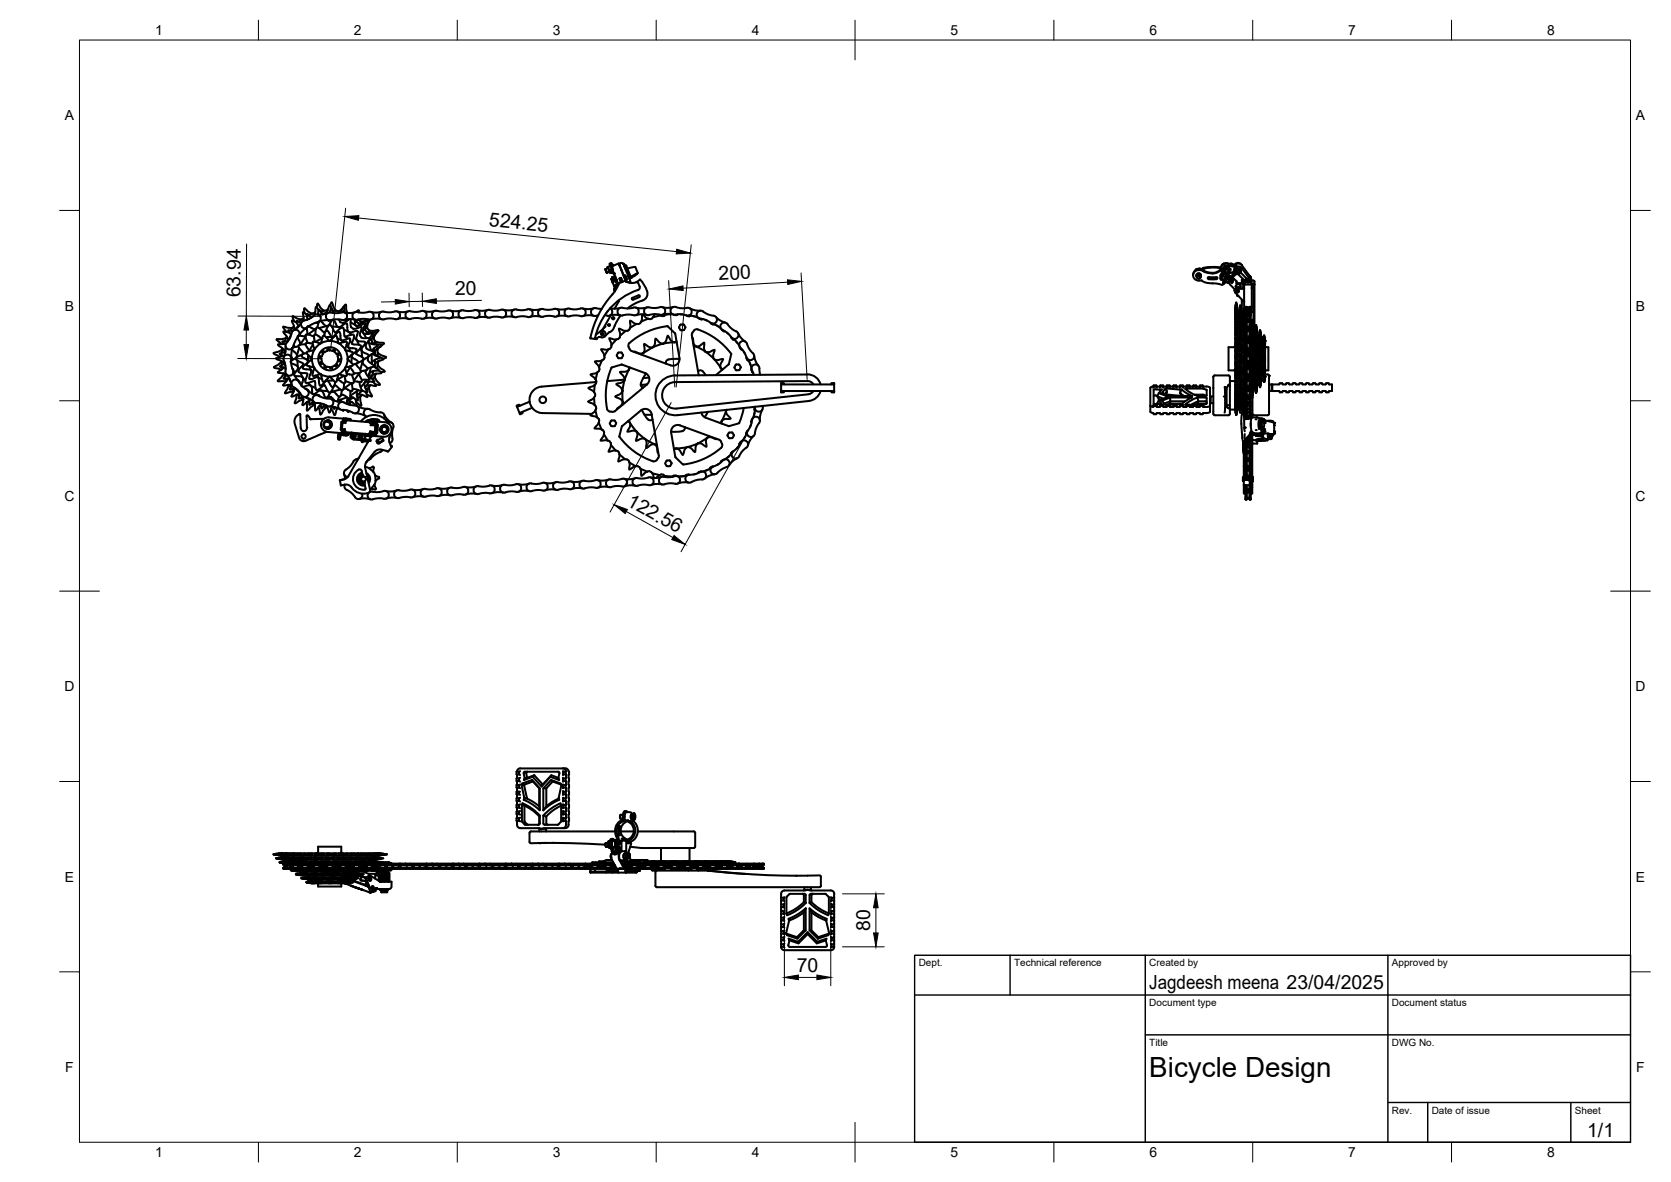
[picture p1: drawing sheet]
<svg xmlns="http://www.w3.org/2000/svg" width="420mm" height="297mm" viewBox="0 0 420 297" stroke-linecap="round" stroke-linejoin="round" font-family="sans-serif">
<defs><g id="words">
<text font-size="7" x="289" y="270.6">Bicycle Design</text>
<g font-size="4.9">
<text x="122.9" y="56.8" transform="rotate(6 122.9 56.8)">524.25</text>
<text x="180.8" y="70.4" transform="rotate(-3 180.8 70.4)">200</text>
<text x="60.5" y="74.7" transform="rotate(-90 60.5 74.7)">63.94</text>
<text x="114.4" y="74.1" transform="rotate(-1 114.4 74.1)">20</text>
<text x="157.4" y="126.8" transform="rotate(29 157.4 126.8)">122.56</text>
<text x="218.8" y="234" transform="rotate(-90 218.8 234)">80</text>
<text x="200.3" y="244.2">70</text>
<text x="289" y="248.5">Jagdeesh meena 23/04/2025</text>
<text x="399.1" y="285.7">1/1</text>
</g>
<g font-size="3.5">
<text x="39" y="8.8">1</text>
<text x="89" y="8.8">2</text>
<text x="139" y="8.8">3</text>
<text x="189" y="8.8">4</text>
<text x="239" y="8.8">5</text>
<text x="289" y="8.8">6</text>
<text x="339" y="8.8">7</text>
<text x="389" y="8.8">8</text>
<text x="16.3" y="30.2">A</text>
<text x="411.3" y="30.2">A</text>
<text x="16.3" y="78">B</text>
<text x="411.3" y="78">B</text>
<text x="16.2" y="125.9">C</text>
<text x="411.2" y="125.9">C</text>
<text x="16.2" y="173.7">D</text>
<text x="411.2" y="173.7">D</text>
<text x="16.3" y="221.6">E</text>
<text x="411.3" y="221.6">E</text>
<text x="16.4" y="269.4">F</text>
<text x="411.4" y="269.4">F</text>
<text x="39" y="290.8">1</text>
<text x="89" y="290.8">2</text>
<text x="139" y="290.8">3</text>
<text x="189" y="290.8">4</text>
<text x="239" y="290.8">5</text>
<text x="289" y="290.8">6</text>
<text x="339" y="290.8">7</text>
<text x="389" y="290.8">8</text>
</g>
<g font-size="2.5">
<text x="231" y="242.9">Dept.</text>
<text x="255" y="242.9">Technical reference</text>
<text x="289" y="242.9">Created by</text>
<text x="350" y="242.9">Approved by</text>
<text x="289" y="252.8">Document type</text>
<text x="350" y="252.8">Document status</text>
<text x="289" y="262.9">Title</text>
<text x="350" y="262.9">DWG No.</text>
<text x="350" y="279.9">Rev.</text>
<text x="360" y="279.9">Date of issue</text>
<text x="396" y="279.9">Sheet</text>
</g>
</g></defs>
<!-- layer: Visible -->
<g fill="none" stroke="#000" stroke-width=".51">
<path d="M76.4 79.9l-.6 .4M76.6 78.6l-.2-1 .2-.1 .7 .7 1.2 .6M77.2 79.2l-.9-.8-.2 .1 .2 2.1M78.1 79.7h.2M78.3 79.7h-.1M78.3 79.8l-1-.9h-.2l.2 1.4M78.3 79.8h.1M78.5 78.8l-.8 .4M78.8 79.5l-.5 .2M79.3 78.4l-.8 .4M79.7 77.3l.1-1h.1l.6 .9 .9 .9M80.1 77.9l-.6-.8-.1 .1-.1 1-.4 1.1"/>
<path d="M80.8 78.6l.3 .2-.1 .1M81.1 79l-.8-1.2h-.2l-.2 1.2M81.4 78.1l-.8 .2M81.8 78.7h.3M81.8 78.8h-.7M82.2 78h.1M82.2 78l-.7 .1M82.4 78l-.6 .7M82.5 78.6l-1.3 .4h-1.4M82.5 77.6l-.3 .4M82.9 78.5l.4-1h.1l.4 1.2M83 76.7l.3-.7h.2l.4 1.3 .6 .8"/>
<path d="M83 76.7l.3 .8M83 76.7h-.1l-.5 1.3M83.6 78.1h.9M83.7 78.2l.4 .5M84.5 78.1l.7 .1M85.2 78.2l.3 .1M86 77.6l-.8 .6M86 78.5a1.01 1.01 0 0 1 1.3 .9 1.01 1.01 0 0 1-1.3 1l-.9-.2-1.5 .1M86.4 77.2l.4-.7 .2 .1v1l.3 1M86.6 78.5v-.4a4 4 0 0 1-3.7 .4 1.04 1.04 0 0 0-.9 1.4 1.04 1.04 0 0 0 1.6 .4M86.7 78.5l-.2-1.3h-.1l-1.4 1.5M89.3 78.4l-1.4 .3-1.4-.2"/>
<path d="M89.5 78.4l.6-.4h.1v.5M96 78.3l-1.4 .3-1.4-.2M102.7 78.2l-1.4 .3-1.4-.2M106 78.2a1.05 1.05 0 0 1 1.2 1.2 1.05 1.05 0 0 1-1.6 .6h-1.9a1.08 1.08 0 0 1-1.5-.1 1.08 1.08 0 0 1 0-1.4 1.08 1.08 0 0 1 1.5-.2l1.4 .1 .9-.2M109.3 78.1l-1.4 .2-1.4-.1M112.7 80l-.9-.2-1.4 .1a1.08 1.08 0 0 1-1.5-.1 1.08 1.08 0 0 1 0-1.4 1.08 1.08 0 0 1 1.4-.2h1.9a1.04 1.04 0 0 1 1.7 .5 1.04 1.04 0 0 1-1.2 1.3M116 78l-1.4 .2-1.4-.2M116 79.9l-1.4-.2-1.4 .3M119.3 79.9a1.05 1.05 0 0 0 1.3-1.3 1.05 1.05 0 0 0-1.7-.5h-1.9a1.04 1.04 0 0 0-1.7 .6 1.04 1.04 0 0 0 1.3 1.2M119.3 79.9l-1.3-.2-1.4 .2M122.7 77.9l-1.4 .2-1.4-.2M122.7 79.8l-1.4-.2-1.4 .3"/>
<path d="M123.2 79.8l1-.2h1.4a1.07 1.07 0 0 0 1.4-.1 1.07 1.07 0 0 0 0-1.4 1.07 1.07 0 0 0-1.5-.1h-1.8a1.04 1.04 0 0 0-1.7 .6 1.04 1.04 0 0 0 1.2 1.2M129 77.9a1.26 1.26 0 0 1 1.3 0h1.9a1.07 1.07 0 0 1 1.4 0 1.07 1.07 0 0 1 .1 1.5 1.07 1.07 0 0 1-1.5 .1l-1.8 .1a1.06 1.06 0 0 1-1.5-.2 1.06 1.06 0 0 1 .1-1.5zM129.3 77.8l-1.4 .2-1.4-.2M129.3 79.7l-1.4-.2-1.3 .3M136 77.7l-1.4 .2-1.4-.2M136 79.6l-1.4-.2-1.4 .2M136.5 77.7l1 .1h1.4a1.04 1.04 0 0 1 1.7 .5 1.04 1.04 0 0 1-1.3 1.3M136.5 77.7a1.05 1.05 0 0 0-1.2 1.3 1.05 1.05 0 0 0 1.7 .5l1.4-.1 1 .1M142.3 77.7a1.26 1.26 0 0 1 1.4 0l1.8-.1a1.07 1.07 0 0 1 1.5 .1 1.07 1.07 0 0 1 0 1.5 1.07 1.07 0 0 1-1.4 .1l-1.9 .1a1.06 1.06 0 0 1-1.5-.2 1.06 1.06 0 0 1 .1-1.5zM142.6 77.6l-1.3 .2-1.4-.2M142.7 79.5l-1.4-.2-1.4 .2M149.3 77.5l-1.4 .2-1.4-.2"/>
<path d="M149.3 79.4l-1.4-.2-1.3 .2M150.4 79.2l-.5 .2M151.3 77.6h-.7a1.24 1.24 0 0 0-2 .8l.4 .8 .9 .2M152.2 67.7l.4 .8zM152.2 67.7l.7-.3 .3 .6 .1 .3-.8 .2M152.2 67.7h.1M152.2 67.6l.4 .9M152.8 67.2l.7-.4 .2 .6M152.8 67.4v-.2l.5 1.2-.1-.1M153.3 68.4l.1 .1M153.4 77.5a1.04 1.04 0 0 1 .4 1.5 1.04 1.04 0 0 1-1.5 .2h-.2M153.4 66.8l-.1-.5 .5 .6"/>
<path d="M153.5 67.8l.3 .8M153.5 67.8l.3-.1 .3 .8M153.6 79.2l-2 3.4M153.6 67h.1M153.7 66.1l-.4 .2M153.7 66.1l.4 .7M153.7 70.1l.3 .8M153.7 70.1l.3-.1 .3 .7M153.7 67.4l.7 1.3M153.7 68.4l-.3 .1M153.8 68.6h.1M153.9 67.8h-.1"/>
<path d="M153.9 69.7l.4 1M154 66.5l.3 .2M154 70.9h.1M154 69.6l-.1 .1M154.1 71.1l.5 1.3M154.1 70l-.1 .1M154.1 68.4l.1 .1M154.1 70.9h-.1M154.1 68.5l-.3 .1M154.3 70.7l-.2 .4M154.3 68.8h.1M154.3 68.7l.2 .2"/>
<path d="M154.5 72.8l.1 .5M154.6 72.4v.1M154.6 72.5l-.2 .1 .2 .5M154.7 70.5l.2 .5M154.7 70.4l-.4-.9-.3 .1 .4 1-.1 .1M154.7 70.6l-.5 .2-.1 .3M154.8 69.7l-.3 .1M154.8 72.3l-.2 .1M154.8 70.4l-.1 .1M154.9 70l-.2 .2 .5 1.2 .3 .1M154.9 71l.2 .1M155.2 71.4l-.7 .5h.2l.2 .3"/>
<path d="M155.4 71.6l-.7 .3M155.5 71.5l-.6 1.3a27.9 27.9 0 0 0-5.8 9.8l-.6 2.2M155.5 71.5l-.9 1M155.6 75.5v.2M155.6 75.7l-1.1 1.9M155.7 66.7l-.1-.5-1.9 .8 1.8 4.5M155.7 66.7l1.2 2.8M155.8 66.3h-.2M155.8 66.7h-.1M156 77.4l-1.5 .2-1.1-.1M156 79.3l-1.4-.2-1.4 .2M156.1 79.3l-1.5 2.6"/>
<path d="M156.3 67.8l-.1 .1M156.5 70.8l-.4-1-.3 .2 .3 1M156.6 79.3l.9-.2h1.4a1.08 1.08 0 0 0 1.4-.1 1.08 1.08 0 0 0 0-1.5 1.08 1.08 0 0 0-1.4-.1h-1.9a1.05 1.05 0 0 0-1.7 .6 1.05 1.05 0 0 0 1.3 1.3M156.7 66.3l.5 1.2zM156.8 66.3l-.4-.2-.7 .2 1.1 2.9M156.8 69.3l.2-.1 .1 .3 .4 .9-.1 .3M156.9 69.5l.4 1M156.9 69.5l.1 .2M156.9 66.3l-.1 .1M156.9 66.3h.1M156.9 66.3l.5 1.1M157.1 66.6l.4 .1 1.2 3.1"/>
<path d="M157.2 69.3h-.1M157.2 69.3l.4 .9zM157.3 70.5l.1 .2M157.3 70.5l-1.9 .8M157.3 67.4l-.1 .1 1.2 2.9 .1 .6M157.4 67.3l-.1 .1M157.4 67.4l1 2.5M157.4 70.7l1.5 .4M157.4 67.6v.3M157.4 67.8h.1M157.4 70.7a3.7 3.7 0 0 0 2.8 .2h.1M157.4 67.6l.1 .3"/>
<path d="M157.4 70.7l.1 .1M157.5 66.7l-.4 .2M157.5 67.9h-.1M157.6 70.2h-.2M157.8 68.3l-.2 .1M157.8 67.5l1.9-.4 .7 1.5M157.9 69.2l.1 .3M158.1 69.5l.1 .2M158.1 69.5h-.1M158.1 69.6h.1M158.1 69.4l.2 .3M158.1 69.4v.1"/>
<path d="M158.1 69.4l-.1 .1M158.2 69.3l-.2 .2M158.4 69.9l-.2 .1M158.6 69.6l1.8-1-1.6 1.1M158.7 69.8l-.3 .1M158.7 69.5l.1 .2M158.7 69.8h.1M158.8 69.7h.1M159 74.9l1.6-.7 .3 .1-.2 .4-1.5 .6M159 74.8l-.1 .4 .3 .1M159 69.6l-.3 .2M160 68.8l-1.2 .9"/>
<path d="M160.3 70.9l.5 1.1M160.8 72l-.1 .7a16.5 16.5 0 0 0-11.1 12.2M160.9 70.2l1.1 1.4 .7 1.6M161 70.3l-.9 .6M162.6 77.3l-1.3 .2-1.4-.2M162.7 79.2l-1.4-.2-1.4 .2M162.7 73.2a1.95 1.95 0 0 1-1.8 2.5l-1.6 .8-1.5 1M164.2 79.7l-.3 .3M164.5 79l-.3 .7M165.7 79.1l.4 .2M166 77.2a1.06 1.06 0 0 1 1.3 1.3 1.06 1.06 0 0 1-1.8 .5h-1.8a1.08 1.08 0 0 1-1.5-.1 1.08 1.08 0 0 1 0-1.4 1.08 1.08 0 0 1 1.5-.2l1.4 .1 .9-.2M166.1 79.3l-1.9 .4"/>
<path d="M167.4 79.1a.94 .94 0 0 1-1.3 .1M167.5 78.9l-.1 .2 1.4-.1M169.3 77.2l-1.4 .2-1.4-.2M169.3 79l-1.3-.1-1.4 .2M169.5 79.1l.2 .1M169.7 79.2h.5M169.9 77.2a1.05 1.05 0 0 0-1.3 1.1 1.05 1.05 0 0 0 1.7 .7h1.4l.9 .3M170 77.2l.9 .2h1.4a1.04 1.04 0 0 1 1.6 .7 1.04 1.04 0 0 1-1.3 1.2M170.5 79l-.3 .2M171 79h.5M172.7 79.3l.6 .2 .4-.2M173 79.3l1.4 .1 1.3 .5"/>
<path d="M173.4 77.5l1.3 .5 1.4 .1M174.2 79.4l.5 .1M176.8 78.3a1.05 1.05 0 0 0-1.6 .7 1.05 1.05 0 0 0 1.3 1.1l1.8 .7a1.08 1.08 0 0 0 1.4 .5 1.08 1.08 0 0 0 .5-1.4 1.08 1.08 0 0 0-1.3-.6l-1.3-.5-.8-.5M180 79.6l1.1 .9 1.3 .6M300.8 69.2v.1M300.8 67.6v.1M300.8 69.2a.59 .59 0 0 1 .7-.5 .59 .59 0 0 1 .5 .6M300.9 69.3v.3a.56 .56 0 0 1 .5-.8 .56 .56 0 0 1 .5 .8v-.3M301.7 67.5v.1M301.7 67.5l-.9 .2M302.2 70.5a9.1 9.1 0 0 0 4.1 .8l1 .3 .3-.2v-.4l.3-.3M302.3 67.5v.3z"/>
<path d="M302.3 67.5a1.86 1.86 0 0 0-1.9 .6M302.4 67.5h.1M302.6 67.3v.2h-.2l.1 .1a9.4 9.4 0 0 1 4.4-.1M302.6 67.5h-.3M303.7 69.8l.3 .2 .7 .1 1.1-.1 .3-.2M303.8 69.7l2-.1a.27 .27 0 0 1 .3 .3 .27 .27 0 0 1-.3 .3h-1.9l-.2-.2zM306.9 69.8l.1 .3 .3-.2M306.9 69.2l.2 .1M307 67.7a3.7 3.7 0 0 1-4.7 .1 1.62 1.62 0 0 0-2.3 1.4M307 67.2h-.3a10.9 10.9 0 0 0-4.1 .2l-.1 .1M307.1 68v.1M307.1 68.1h.1"/>
<path d="M307.2 69.2v.1M307.2 69.4l.1 .6 .7 .7M307.2 69.3v.1M307.3 68.7v.4M307.5 67.5l.4 1M307.5 67.5h.1M307.5 69l-.3 .2M307.6 68.8v.3l-.4 .2M307.6 69.4h.6M307.6 66.3h.1M307.7 66.3l-.4 .2M307.7 70.5l-.2 .5"/>
<path d="M307.8 71.3l-.2 .1M307.9 68.5h.1M307.9 70.4l.1 .2M307.9 70.3a.74 .74 0 0 1 .8-.7 .74 .74 0 0 1 .7 .8M307.9 68l.1 .2M307.9 68.5h.3M307.9 70.4a.75 .75 0 0 1 .8-.8 .75 .75 0 0 1 .7 .8M307.9 67.9a.53 .53 0 0 1 .6-.5 .53 .53 0 0 1 .5 .6M308 66.8l-.5 .7M308 66.8h.1M308 70.6l.1 .1M308 66.8a.82 .82 0 0 1 1.2 .8v.2"/>
<path d="M308 70.7l.7 .3M308.2 69.4v.1M308.2 69.4v.2M308.2 70.4l-.1 .3M308.3 70.4a.41 .41 0 0 1 .4-.4 .41 .41 0 0 1 .4 .4M308.3 69.4a.41 .41 0 0 1 .4-.4 .41 .41 0 0 1 .4 .4M308.3 70.9l-.6 .4M308.3 68.7h-.1M308.7 70.9v.1M308.7 69.9v.1M308.7 69.9l-.3 .1h.3M308.8 68.4l-.1 .1"/>
<path d="M309 70.1l.1 .3M309 68.1a.64 .64 0 0 0-.3-.8 .64 .64 0 0 0-.8 .2 .64 .64 0 0 0 .2 .9M309 71l1.5 1.7-.1 .4M309 68.5l.1 .1M309 70.1l.1 .2M309.1 69.4v.2M309.1 70.4v.1M309.2 68.4l-1.4 .5-.6-.2-.3 .4v1a.31 .31 0 0 0 .2 .2 .31 .31 0 0 0 .3-.1M309.2 68.4h.1M309.2 68.6h-.4M309.2 68.7h-1M309.2 66.3h.4"/>
<path d="M309.2 67.8l-.3 .5M309.2 69.4l.1 .1M309.2 67.8h.1M309.3 66.3l-.2 .1M309.3 66.3l.1 .1M309.3 69.4h.6M309.3 66.3h.7l.1 .4M309.4 70.4l-.2 .4-.5 .2M309.4 66.4h.1M309.4 70.3a.76 .76 0 0 0-.8-.8 .76 .76 0 0 0-.7 .9M309.4 66.4v.1M309.4 70.5l.1 .1"/>
<path d="M309.4 70.5h.1M309.4 70.4l.1 .1M309.5 66.7h.1M309.5 66.7a1.36 1.36 0 0 0-1.7-.5 1.36 1.36 0 0 0-.8 1.6 3.9 3.9 0 0 1-4.9 .1 1.46 1.46 0 0 0-1.6 .3 1.46 1.46 0 0 0-.3 1.7l.2 .2a1.9 1.9 0 0 0 1.7 .4h.1M309.5 66.9h.1M309.5 66.9a1.31 1.31 0 0 0-1.9-.4 1.31 1.31 0 0 0-.2 2l-.2 .2 .1-.4M309.5 70.6l.3 .5M309.5 66.9l.6 .1M309.5 70.6l-.5 .4M309.5 70.5l.2 .3M309.6 66.4l.1 .1M309.6 69.5v.3"/>
<path d="M309.7 69.7v.1M309.7 66.3v.1M309.7 66.3l-.3 .1M309.7 66.3h-.1M309.7 69.9l.1 .1M309.7 66.4v.1M309.7 66.4h.1M309.7 66.4l.3 .2-.1 .2M309.7 66.5l.2 .3M309.8 70.9v.1M309.8 69.9h-.1M309.8 69.9v1.2"/>
<path d="M309.8 69.9l.2-.1v.9l-.2 .4M309.9 69.4l-.1 .1M309.9 69.4h-.6M309.9 66.7h.1M309.9 68.5v.9M309.9 66.8h.1M310 69.8l.9 .9M310.1 66.7v.1M310.2 68.4h-1v.3M310.2 68.3l.2 .1M310.4 66.6a1.07 1.07 0 0 1 1-.5 1.07 1.07 0 0 1 .9 .6M310.4 68.3l.2 .1"/>
<path d="M310.5 72.7v.5l.2 .4M310.5 66.7h.3M310.5 73.1v.1M310.5 66.9l-.3 1.5M310.5 66.9l-.4 .1M310.5 67.9a.82 .82 0 0 0 .5 .9 .82 .82 0 0 0 1-.3l1.5 1.6-.3 .4M310.5 67.6v.5M310.6 68.1a.71 .71 0 0 1 .6-.8 .71 .71 0 0 1 .8 .6 .71 .71 0 0 1-.6 .8v-.1M310.6 68.1l.1 .4 .2-.2M310.6 68.1h.1M310.6 77.3v21.2M310.6 77.7v.9"/>
<path d="M310.6 77.7l.1-.7h.3v.7M310.6 78.9l.1-.7h.3v.7M310.6 77.3h.1M310.6 77.7h.1M310.7 66.5l-.6 .3-.6-.1M310.7 73.6l1.6 1.7v5.7M310.7 66.4l-.1 .3M310.7 66.4v.3M310.7 66.9v.2M310.7 67.1l-.2 .8M310.7 66.9l-.2 .7M310.7 68.5l-.8 .6"/>
<path d="M310.7 67.1a1.19 1.19 0 0 1 1.6 .3l2.2 3.1M310.7 66.4a1.24 1.24 0 0 1 1.6 .3l2.1 2.8M310.7 66.9h-.2M310.7 79.9l-.1-1h.4v1M310.7 76.6l-.1 .7M310.7 76.6l.1-.6 .2 .6M310.7 77l.1-.7 .2 .7M310.7 78.2l.1-.6 .2 .6M310.7 76.6h.1M310.7 71.9l.4 .3M310.8 76.3h.1M310.8 77.5v.1"/>
<path d="M310.8 79.4v.2M310.8 66.6l-.1 .2M310.9 66.6l-.2 .1M310.9 76.3l.2 1.8M310.9 76.3l-.3 1.8M310.9 77.5l.2 1.3M310.9 77.5l-.3 1.3M310.9 79.4l.2 .9M310.9 79.4l-.3 .9M310.9 72v.1M310.9 76.3h.1M310.9 77.5v.1"/>
<path d="M310.9 79.4v.2M310.9 68.2a.42 .42 0 0 1 .4-.5 .42 .42 0 0 1 .4 .5M310.9 70.7h.1M310.9 71.2a1.09 1.09 0 0 1 1 1l-.1 .3M310.9 71.1l.2 .1M310.9 70.7v1l-.2 .3 .4 .4 .4 .1M310.9 77.7h.1M310.9 76.6h.1M311 76.6v.7M311 77.3h.1M311 77.3v21.2M311 77.7v.9"/>
<path d="M311 68.8l-1.3 1M311 74l.1 .2M311.1 73.1h.2l-.3 .1M311.1 74.2l.1 .2h.2M311.1 72.3l.6 .2M311.1 71.2l.6 .2 .2 .6M311.2 72.5h1.4M311.2 71.2h1.4M311.2 72.4a.65 .65 0 0 0-.7 .7M311.2 71.2h-.1M311.2 68.8l2 1.8-.2 .9M311.3 67.7l-.3 .1"/>
<path d="M311.3 67.7h.1M311.4 72v.3M311.5 71.3h1.1M311.6 78v23.6M311.6 79.9l.1-.7h.3v.7M311.6 78.5v.9M311.6 78.5l.1-.7h.3v.7M311.6 78h.1M311.6 67.8l.2 .2-.2-.2M311.7 79.2l.1-.7 .2 .7M311.7 77.8l.1-.6 .2 .6M311.7 77.3l-.1 .7"/>
<path d="M311.7 77.3l.1-.6 .2 .6M311.7 77.3h.1M311.8 78.4l-.2 .1M311.8 77.1v.1M311.9 78.4l.2 1.3M311.9 78.4l-.3 1.3M311.9 77.1l.2 1.7M311.9 77.1l-.3 1.7M311.9 77.1v.1M311.9 78.4v.1M311.9 78.5h.1M311.9 77.3h.1"/>
<path d="M312 77.3v.7M312 78h.1M312 78l.1 1.4M312 78.5l.1 .9M312.1 79.4h.1M312.1 79.4v3.5M312.3 70.4h.3v2.1M312.6 79.6l.2-1.8h.1l.2 1.8M312.6 79.6v17.9M312.6 78.8v.8M312.6 79.2v.9M312.6 78.8l.2-1.3h.1l.2 1.3"/>
<path d="M312.6 78.8h.1M312.6 79.2h.1M312.7 79.6l-.1 .7M312.7 78.5l-.1 .7M312.8 78.9h.1l.1 .7h-.3zM312.8 78.9h.1M312.8 78.9l-.2 1.3M312.8 77.8h.1l.1 .7h-.3zM312.8 71.5v1h-.2M312.8 71.3h.2l-.2 .2M312.8 72.5v5M312.8 70.5l-.2 .2"/>
<path d="M312.8 71.3l-.2 .2h.2M312.8 72.4l-1.9 .2-.4 .5 .2 .5M312.9 78.9l.2 1.3M313 79.2h.1M313 70.5l-.7-.2v.9M313 79.6l.1 .7M313 78.5l.1 .7M313 71.5h1.7M313 78.8h.1M313.1 78.8v.8M313.1 79.2v.9M313.1 79.6v.5"/>
<path d="M313.2 77.2v.1M313.2 77.3v.1M313.2 77.4v.1M313.2 77.5v.1M313.2 77.6v.1M313.2 77.7v.1M313.2 77.9h.1M313.2 78.1l.1 .1M313.2 78.2h.1M313.2 78.3h.1M313.2 78.4v.1M313.2 78.6v.5"/>
<path d="M313.2 78.5v.1M313.2 79.1v3.4M313.2 77.3h.1M313.2 77.4h.1M313.2 77.5h.1M313.2 77.6h.1M313.2 77.7h.1M313.2 77.8v.5M313.2 78.3v.1M313.2 78.5h.1M313.2 70.5l-.2 .8M313.2 77.8h.1"/>
<path d="M313.2 78.1h.1M313.2 78.4h.1M313.2 79.1h.1M313.2 77.1h.1M313.2 77.1v.1M313.2 77.2h.1M313.3 77.1h.1M313.3 77.2h.1M313.3 77.5v.1M313.3 77.6h.1M313.3 78h.1M313.3 77.9v.1"/>
<path d="M313.3 78.3h.1M313.3 78.3v.1M313.3 77.2v.1M313.3 77.3v.1M313.3 77.4v.1M313.3 77.6v.1M313.3 77.7v.1M313.3 77.9h.1M313.3 78.1h.1M313.3 78.2h.1M313.3 78.4v.1M313.3 78.6v.7"/>
<path d="M313.3 78.5v.1M313.3 79.1v1.5M313.3 77.8v.1M313.3 78v.1M313.3 78.4h.1M313.3 78.5h.1M313.3 77.3h.1M313.3 77.4h.1M313.3 77.5h.1M313.3 77.7h.1M313.3 77.8h.1M313.3 78.1v.1"/>
<path d="M313.3 78.2v.1M313.4 79.1h.1M313.4 78h.9M313.4 77.1h.1M313.4 77.2h.1M313.4 77.3h.1M313.4 77.4h.9M313.4 77.4h.1M313.4 77.5h.9M313.4 77.6h.9M313.4 77.8h.9M313.4 77.7h.9"/>
<path d="M313.4 77.9h.9M313.4 78.1h.9M313.4 78.2h.9M313.4 78.3h.9M313.4 78.4h.9M313.4 78.5h.9M313.4 77.3v.1M313.4 77.4v.1M313.4 77.5h.1M313.4 77.5v.1M313.4 77.6h.1M313.4 77.6v.1"/>
<path d="M313.4 77.7h.1M313.4 77.8h.1M313.4 77.9v.1M313.4 78v.1M313.4 78.1h.1M313.4 78.1v.1M313.4 78.2v.1M313.4 78.3h.1M313.4 78.3v.1M313.4 78.5h.1M313.4 69.9l-.2 .7a.69 .69 0 0 1 .6-.5 .69 .69 0 0 1 .7 .5M313.5 70.7a.37 .37 0 0 1 .5-.3 .37 .37 0 0 1 .1 .6 .37 .37 0 0 1-.6-.1l-.1-.2"/>
<path d="M313.5 77.1h.1M313.5 77.2h.1M313.5 77.2v.1M313.5 77.3h.1M313.5 77.4h.1M313.5 77.4v.1M313.5 77.5h.1M313.5 77.5v.1M313.5 77.6h.1M313.5 77.7h.1M313.5 77.8h.1M313.5 77.9h.1"/>
<path d="M313.5 77.9v.1M313.5 78v.1M313.5 78.1h.1M313.5 78.1v.1M313.5 78.2h.1M313.5 78.2v.1M313.5 78.3h.1M313.5 78.3v.1M313.5 78.5h.1M313.5 77.3v.1M313.5 77.6v.1M313.5 77.7v.1"/>
<path d="M313.5 77.8v.1M313.5 78.4v.1M313.5 78.5v.1M313.5 78.6h.1M313.5 78.6v2M313.5 78.6h.7M313.5 78.8h.7M313.5 78h.1M313.5 78.7h.7M313.5 79.4h.7M313.7 70.7h.2M313.7 79.4l.1-.4 .1 .4"/>
<path d="M313.8 77.5h.1M313.8 79h.1M313.9 77.5h.1M313.9 79h.1M314.2 77.2h.1M314.2 77.3h.1M314.2 77.4h.1M314.2 77.5h.1M314.2 77.7v.1M314.2 77.8v.1M314.2 77.9v.1M314.2 78v.1"/>
<path d="M314.2 78.1v.1M314.2 78.2v.1M314.2 79.1v1.5M314.2 78.6v.5M314.2 77.2v.6M314.2 77.9h.1M314.2 78h.1M314.2 78.1h.1M314.2 78.2h.1M314.2 78.3v.3M314.2 77.1v.1M314.2 69.3l.3 .3 .2 .9"/>
<path d="M314.2 77.6h.1M314.2 78.4h.1M314.2 79l.1 .1M314.2 77.1h.1M314.2 77.2v.1M314.2 77.3v.1M314.2 77.7h.1M314.2 77.6v.1M314.2 77.8h.1M314.2 78.4v.1M314.2 79v.1M314.2 78.5h.1"/>
<path d="M314.3 77.1h.1M314.3 77.2v.1M314.3 77.4h.1M314.3 77.3v.1M314.3 77.4v.1M314.3 77.5v.1M314.3 77.7h.1M314.3 77.6v.1M314.3 77.8h.1M314.3 77.9v.1M314.3 77.9h.1M314.3 78h.1"/>
<path d="M314.3 78.1h.1M314.3 78.2v.1M314.3 78.2h.1M314.3 78.3h.1M314.3 78.4h.1M314.3 78.5v.6M314.3 77.5h.1M314.3 77.6h.1M314.3 78.1v.1M314.3 78.3v.1M314.3 78.4v.1M314.3 78.5v.1"/>
<path d="M314.3 79.1v2M314.3 77.2h.1M314.3 77.3h.1M314.3 77.8v.1M314.3 78v.1M314.3 78.5h.1M314.3 77.7v.1M314.4 78h.1M314.4 77.1h.1M314.4 77.2h.1M314.4 77.3h.1M314.4 77.4h.1"/>
<path d="M314.4 77.5h.1M314.4 77.6h.1M314.4 77.8h.1M314.4 77.7h.1M314.4 77.9h.1M314.4 78.1h.1M314.4 78.2h.1M314.4 78.3h.1M314.4 78.4h.1M314.4 78.5h.1M314.4 69.5l.1 .2M314.4 69.5l.1 1.1"/>
<path d="M314.4 77.1h-.1M314.4 77.2h-.1M314.4 77.2l-.1 .1M314.4 77.3h-.1M314.4 77.3l-.1 .1M314.4 77.4h-.1M314.4 77.4l-.1 .1M314.4 77.5h-.1M314.4 77.5l-.1 .1M314.4 77.6h-.1M314.4 77.6l-.1 .1M314.4 77.7h-.1"/>
<path d="M314.4 77.8h-.1M314.4 77.9h-.1M314.4 77.9l-.1 .1M314.4 78h-.1M314.4 78l-.1 .1M314.4 78.1h-.1M314.4 78.1l-.1 .1M314.4 78.2h-.1M314.4 78.2l-.1 .1M314.4 78.3h-.1M314.4 78.3l-.1 .1M314.4 78.4h-.1"/>
<path d="M314.4 78.5h-.1M314.5 79l-.2 .1M314.5 77.1h.1M314.5 77.2v.1M314.5 77.3v.1M314.5 77.4h.1M314.5 77.4v.1M314.5 77.5h.1M314.5 77.5v.1M314.5 77.6v.1M314.5 77.7h.1M314.5 77.8h.1"/>
<path d="M314.5 77.9h.1M314.5 77.9v.1M314.5 78h.1M314.5 78.1h.1M314.5 78.1v.1M314.5 78.2h.1M314.5 78.2v.1M314.5 78.3h.1M314.5 78.4h.1M314.5 78.5h.1M314.5 79v.1M314.5 70.5a.68 .68 0 0 0-.7-.5 .68 .68 0 0 0-.6 .5"/>
<path d="M314.5 70.5l.3 1M314.5 70.2l-.1-.4 .1 .5M314.5 77.6h.1M314.5 77.8v.1M314.5 78v.1M314.5 78.3v.1M314.5 78.4v.1M314.5 78.5v.6M314.5 79.1v3.4M314.5 70.5l.9 .1v.9M314.5 77.2h.1M314.5 77.7v.1"/>
<path d="M314.7 70.4v.1M314.7 71.5v5.7a.83 .83 0 0 0 .5 1.3M314.7 71.5h.7M315.2 71.5v13.3M315.4 71.5v13.4l-.3 .3M315.4 71.5l-.2-.2h-.5v.2M70.8 90.9l-1 .9-.9 .5v.1l1.8 .5M70.8 90.9l.1 .8M70.8 90.7v.2M70.8 89.3v.2M71 87.8l-.9 .5-1.3 .4v.2l1.5 .8M71 87.8l-.1 .9"/>
<path d="M71 92.3v.4M71 89.4l-1.6 .6v.2l1.3 .5 .8 .6v-.4M71 87.6v.2M71.3 92.3l-1.4 1.2v.2l1.4 .1 .8 .3M71.3 93.9h.1M71.3 90.5a1.04 1.04 0 0 1 1.1-1.4 1.04 1.04 0 0 1 .8 1.6M71.4 90.6l.3 .8 .1 1.4a1.04 1.04 0 0 0 .8 1.6 1.04 1.04 0 0 0 1.1-1.4M71.4 86.3v.1M71.5 86.3l-1.6 .3v.1l1.1 .8 .6 .8M71.5 91.3v.1M71.6 88.3v.2M71.6 85.7l.3-.8-.9 .3h-1.4v.2l1.1 1.1"/>
<path d="M71.6 91.3l-1.2 .7v.2l1.4 .3M71.6 94.7l-.3-.8-.5 .8-1 1 .1 .1 2 .1M71.7 92.4l.1 .4M71.8 88.4l-1.5 .4v.2l1.1 .5M71.8 91.9v.1M71.8 87v1.4l-.4 1.3M71.8 87.4l-.2 .9M71.9 95.2l.2 .5M72 94.1l.8 1.2 .5 1.3M72.1 84.6l-.2 .3M72.1 94.2l-.8 .9v.1h1.5M72.3 95.2l-1.1 1.6 .1 .1 1.3-.2"/>
<path d="M72.4 85.7l-1.3 .1-.1 .1 .8 .7M72.5 85.4l-.2 .4M72.6 96.7l-.4 1.2-.6 .8 .1 .2 2.1-.4M72.6 96.7l.7 .1M72.6 95.2l.6 .9M72.7 96.7l.4 .6M72.7 83.5l-1.4-.2-.1 .2 .9 1 .4 .9M72.8 95.3h.1M72.9 85l-.1 .1M73.1 83.1l.5-.7-1.4-.1-.9-.2-.1 .1 .8 1.2M73.2 91.2l.5 1.8M73.2 89.6l.1 .2"/>
<path d="M73.3 90.5l-.1 .1M73.3 83.7l-.2 .9-.7 1.2a1.05 1.05 0 0 0-.5 1.5 1.05 1.05 0 0 0 1.5 .3M73.3 89.8v.7M73.4 96.9l-.6 .9 .1 .1 1.3-.3M73.5 87.9l-.2 2.1M73.5 97.8l.4 .5M73.5 92.7l.2 .1 .1 .8M73.5 83.2l-1-.2-.1 .1 .8 1.1-.7 1.2M73.7 93.2l.3 .8M73.9 86.7l-.1 .6M73.9 82l-.3 .3M74 97.6l-.7 2 .1 .1 2-.7"/>
<path d="M74.1 94.5l.9 1.2M74.2 97.6l1.2 1.2-.3 1.3 .1 .1 .9-.6M74.5 99.2l-.1 1.1-.3 1 2.2-.9M74.6 81.1l-1.1-.6-.1 .2 .5 1.2 .1 1M74.7 89.5l-1.6 1.3v.4l1.8 1-.1-1.6M74.7 89.5v.2M74.7 89.3v.2M74.7 99.2l.5 .3M74.7 95.4l.7 .6M74.8 84.8h.1M74.8 84.8l-.7 1.3-.4 1.2M74.9 98.1l.1 .1"/>
<path d="M74.9 92.2l.1 .2M74.9 92.4l-.3 .7a1.4 1.4 0 0 0-.6 1.3l2.1 .4M74.9 92.4l.3 .5M75 82.2h-.1M75 82l-.9 .9M75 87l-1.6 .4v.3l1 1.1 .3 .5M75.2 87.4l-.5 1.9M75.3 96v.2M75.4 84l-.1 .4M75.5 86.6h-.1M75.5 93.7l.6 1.1M75.7 99.9l.6 .5"/>
<path d="M75.7 81.2l-1-.6-.2 .1 .5 1.4M75.8 80.3l-1-.2-1.2-.7-.1 .2 .5 1.1M75.8 80.3l-.7 .5M75.8 81l-.8 1.2-1.2 .8M75.8 96.9a2.34 2.34 0 0 0-1.7-1.5 1.07 1.07 0 0 0-.9 1.1 1.07 1.07 0 0 0 1 1l1.3 1.3a1.05 1.05 0 0 0 1.7 .8 1.05 1.05 0 0 0-.4-1.9l-.7-.5M76.1 94.8l.1 .2M76.2 95l-.4 2a1.34 1.34 0 0 0 1.4-.1h.9M76.2 95l.6 .6M76.2 99.7l.1 .7M76.3 88.7l-1.9 1.3v.3l1.9 1.2-1.3 1.7a1.52 1.52 0 0 0 1.5 .6l.7 .1M76.4 99.7l1.4 .5 1.1 .8M76.8 97.7h.2"/>
<path d="M76.8 84.4h-1.8l-.2 .2 .7 2M76.8 86.5l-1.7 .2-.1 .3 1.3 1.7M76.8 82.6h.2M76.8 84.6l-1.3 2M76.9 99.9l.9 .5M77 97.7l.6 .6M77.1 88.7l-1.3 .5v.3l1.6 1.2M77.2 82.5l-.1 .1M77.2 84v-1.8l.2-.2 1.4 .6 .6 .1-2 1.4M77.2 93.9l.1 .1M77.3 94l-.5 1.5v.5l.2 .3 2.2-.5M77.3 80.2l-.4 .2"/>
<path d="M77.3 98l1.2 .9M77.4 96.2l.7 .7M77.4 90.8l-1.3 1.6 .3 .3 1.8 .3M77.5 90.7v.1M77.5 90.8v.3M77.5 89.2v1.5M77.6 82h.1M77.8 92l.4 1M77.8 80.1h-.1M78.1 96.9l.1 .1M78.2 93l.1 .1M78.3 93.1l-.5 1.5-.1 .5 .2 .2 2-.5"/>
<path d="M78.3 93.1l.4 .6M78.4 90.3l-1.3 1.2 .1 .3 1.8 .5M78.6 86.3l-1.2-.1h-.5l-.1 .2 .9 1.9 1-1.7M79 88l-1.8 .4-.1 .4 1.3 1.3M79 84.5l-2-.5-.2 .3 .1 .5 .4 1.4M79 99.1l.8 .2M79 88a4.5 4.5 0 0 0 3.8 6.7M79.1 92.5l-.6 1.8 .3 .2 1.7-.5M79.1 87.8l-.1 .2M79.1 85.9l-.1-1.5 .2-.4 1.8 1-1.6 .9M79.2 95.8l.3 2.1 .3 .2 1.8-1.3M79.3 97.5l-1.1-.5 .4 2a1.4 1.4 0 0 0 1.3-.6l.7-.3"/>
<path d="M79.4 94.4l.6 .4M79.4 99.2l.8 .2M79.4 82.7h.1M79.5 81.1h.2M79.8 82.2l.4-1.5 .4-.1 1.5 1.3-1.9 .6M80 94.8l.3 1.8 .3 .4 1.6-1.4M80 94.8l1 .5M80.1 99.4l.9 .4 1.3 .4a1.08 1.08 0 0 1 1.4 .4 1.08 1.08 0 0 1-.4 1.5 1.08 1.08 0 0 1-1.4-.3l-1.4-.5h-.9M80.1 99.4a1.01 1.01 0 0 0-1.5 .6 1.01 1.01 0 0 0 1 1.3M80.1 81l-.4 .2M80.1 97.9l.5 .2M80.2 80.9h-.1"/>
<path d="M80.2 80.9l-1.3 .4-1.3 .7M80.2 99.4l.2 .2M80.4 80.6a1.06 1.06 0 0 0-.3-1.5 1.06 1.06 0 0 0-1.5 .5l-1.7 .8a1.04 1.04 0 0 0-1.2 1.2 1.04 1.04 0 0 0 1.5 .8l-1.2 .8-.8 1.1a1 1 0 0 0-.6-1.4 1 1 0 0 0-1.3 .8M80.6 86.3l-1.8-.5-.3 .2 .6 1.8M80.6 86.3l-1.5 1.5M80.7 98.1l.1 .1M80.7 94.1l.5 1.8 .3 .1 1.3-1.3M80.8 98.2l1.1 1.8a1.4 1.4 0 0 0 1-1.1l.6-.5M80.8 98.2l1.6 .1M81.2 91.3l.6 .6M81.5 84.3l.4-1 .4-.3 1.2 1.7M81.6 88.5l-.3-.3-.3 .4 .3 .3-.4 .7-.4-.1-.1 .5 .4 .1 .2 .8-.4 .2 .2 .4 .4-.2"/>
<path d="M81.6 96.8l.4 .7a1.52 1.52 0 0 0 1 1.2l1.1-1.9M81.7 83.5l1.1-1.8h.3l.3 .4 .8 1.4 1.8-1.2 .3 .1 .2 .9a1.33 1.33 0 0 0 .9 1.8M81.7 83.5l-.5-.2-1.4-1.1a1.42 1.42 0 0 0-.5 1.6v.2M81.7 91.9l-.2 .4 .5 .2 .2-.4M82 95.6h.2M82.2 95.6h.1M82.3 81.9l1.3-1.5h.4l1 1.8M82.3 95.6l1.2 1.7 .4-.2 .4-1.1M82.3 81.9h.2M82.3 81.9h-.2M82.3 88.2v-.5h.5l.1 .4 .7 .1M82.4 88.2l-.8 .3"/>
<path d="M82.8 85.7l-1.3-1.4-.3 .1-.4 1.8M82.8 80.5l-2.1 .2M83 85.7l1.3-1.4 .3 .1 .5 1.8M83 85.7a4.5 4.5 0 0 1 3.9 2.3M83 85.7l-1.4 .2-1 .4M83.3 98.4h.2M83.4 82l1.6 .2M83.5 84.7l-1.5 .1M83.5 84.7h.1M83.5 80.4l-.2 .2-.9-.1M83.6 84.7l1.6-1.3h.2l.2 .6 .2 1.5M83.6 84.7l.3 .1"/>
<path d="M83.6 88.2l.2-.4 .5 .3-.2 .3M83.7 98.4h-.2M83.8 95.6h-1.5M84.1 88.4l.5 .6 .4-.2 .2 .5-.3 .2 .1 .8h.4l-.1 .5-.4-.1-.3 .8 .2 .3-.3 .3-.3-.3M84.2 91.8l-.7 .4v.4l-.5 .1v-.4l-.8-.2M84.8 85l1 .5M85 82.2h.2M85 94.1l-.4 1.8-.3 .1-1.3-1.3M85.2 82.2l.5-.1 1.2-.9 .3 .2 .4 2-1.1-.6M85.2 82.2l.5 .3M85.2 80.3l.4 .7M85.2 94l-.9 .5-1.5 .2"/>
<path d="M85.3 86.3l1.7-.5 .3 .2-.5 1.8M85.3 99.7l-.4 1.2M85.6 81l.6 .2M85.6 97.9l-1.9 .5 1.6 1.3 .3-.1 .4-1.5M85.8 85.5l.7 .5M85.9 85.6l1.7-.5 .5 .1-.6 2M86.2 99.2l-.5 .1M86.4 94.4l-1.6 .9 1.8 1 .2-.1v-.6l-.1-1.1M86.5 97.6l-.1 .1M86.5 96.3l-.2 1.7a1.89 1.89 0 0 1-1.7-1l-.5-.2M86.7 92.5l.5 1.8-.2 .2-1.8-.5M86.8 92.5l-1.6 1.5"/>
<path d="M86.8 84.6l1.5-.5h.5l.2 .2-.5 2M86.9 92.3l-.1 .2M86.9 88l1.8 .5 .1 .3-1.4 1.3M86.9 88a4.5 4.5 0 0 1 0 4.3M86.9 80.3l.1 .1M87 80.3v.1M87 80.4l.3 .1M87.1 93.7l1-1.6 .9 1.8-.1 .2-.6 .1-1.1-.2M87.1 86.7l1 1.6M87.2 99.9l-1.9 .6M87.3 80.5h.1M87.4 90.3l1.3 1.3-.1 .3-1.8 .4"/>
<path d="M87.4 80.5h-.1M87.4 100l-.2 1.5M87.6 87.3l1.8 .3 .3 .3-1.4 1.6M87.6 83.4l.2 .1M87.8 83.5l.8-.1a1.34 1.34 0 0 1 1.4 0l-.4 2M87.8 83.5l.6 .6M87.8 80.2l-1.6 1M88 85.7l.2 .2a1.09 1.09 0 0 0 1.6 .7l.9 .2 .1 .3-1.1 1.4-.1 .4 1.8 1.1a1.59 1.59 0 0 1-1.2 1.1l-.6 .5M88.1 99.4l1.7-1.1-.1 1 .3 1.3-.1 .1-1.8-1M88.1 80.2l.2 2M88.2 98.3l-.1 1.5-.2 .5-1.8-1.1M88.3 82.2a1.56 1.56 0 0 0 2.1 0l.6 .1-.5 2"/>
<path d="M88.3 89.2l.1 .4M88.4 89.6l1.6 1.3v.2l-1.3 .5M88.4 89.6l-.1 1.5M88.4 96.3l-1.9 1.3M88.5 94.2l.4 1.4 .1 .5-.2 .2-2-.5M88.6 96.3v1.9l-.2 .1-1.4-.6-.5-.1M88.7 97.8h.7l1.4 .4 .1-.1M88.8 99.9l-1.3 .8M89 84.7l.6 .7M89.2 80.7l.4 .2M89.2 80.3l.1 1.4-1.1-.7M89.3 81.7l.3 .2"/>
<path d="M89.4 80.4l-1.4-.2-1.4 .2M89.5 91.6l1.3 1.7-.1 .3-1.7 .2M89.6 80.4v.5M89.6 81.9l1-.1 1.2-.6 .1 .1-.5 1.3-.2 1-.5-.5M89.6 81.9l.5 .5M89.7 85.4l.1 .1M89.7 80.9l.5 .4M89.7 85.5l2.1 .4 .1 .3-.9 1.2-.1 .6M89.7 85.5l.6 1.2M90.1 98l-.3 .3M90.1 80.3h-.1M90.1 80.4l.6 .4"/>
<path d="M90.1 99.1l-.3 .3M90.3 93.8l.2 .8 .5 1.1-.2 .3-1.8-.1M90.3 93.8l-1.3 1.9M90.4 93.7v.1M90.4 96.1l.5 2M90.5 84.3a1.56 1.56 0 0 0 2 .6l.4 .1-.1 .5a1.58 1.58 0 0 0-.7 2.1M90.5 96l-.1 .1M90.6 81.7l-.4-.4 .9-.1 1.3-.6 .1 .1-.5 1.3-.2 1M90.6 99.6v.9l.3 1.4-.2 .1-1.1-.8M90.6 99.6l-.7 .4M90.6 87.5l.3 .5M90.7 80.8l.4 .4"/>
<path d="M90.9 88v.2M91 99.2l-.3 .4M91.1 98.2l-1 .9 1 .1 1.2 .6 .1-.1-.5-1.2M91.1 89.8l-.2-1.6 1.8 1v.3l-1.6 1.3M91.1 91l.3 .5 1 1.1v.3l-1.6 .4M91.1 90.6v.2M91.1 91l-.5 1.9M91.2 90.8l-.1 .2M91.2 83.5l.3 .3M91.4 82.5l.4 .5M91.4 83.8l1.4 .1 .9-.2 .1 .1-.9 1.2M91.4 83.8l.7 1.2"/>
<path d="M91.6 96.3l.2 1 .6 1.2-.1 .1-1.4-.5M91.6 96.3l-.9 1M91.8 96l-.2 .3M91.8 83l.4 .5M91.9 82.1l.4 .4M92.1 93a1.54 1.54 0 0 0 .7 1.9l.1 .5-1.9 .1M92.1 95.4l-.3 .6M92.1 87.6l1.9 .8-.3 .4a1.41 1.41 0 0 0-1.1 2l1.5 1.1-.1 .2-1.6 .5M92.2 98l.5-.7 .2 1 .7 1.2-.2 .1-1.2-.4M92.2 96.9l-.4 .5M92.2 83.5l1 .1 1.4-.2v.2l-.8 1-.4 .9M92.2 83.5l.3 .4"/>
<path d="M92.3 82.5l.5 .5M92.5 80.3l-.8 .4-1 .1M92.6 85.8h.1M92.6 85.8l.2 .3M92.7 80.3l-.9-.2-1.4 .1a1.08 1.08 0 0 1-1.5-.1 1.08 1.08 0 0 1 0-1.4 1.08 1.08 0 0 1 1.4-.2h1.9a1.05 1.05 0 0 1 1.7 .5 1.05 1.05 0 0 1-1.2 1.3M92.8 83l.9 .1 1.4-.2 .1 .2-.9 1-.4 1-.2-.4M92.8 86.1l1.2 .5h1l.1 .2-1.6 1.3M92.8 83l.3 .6M92.8 86.1l.5 2M92.8 95.9l-.6 1 .9-.1 1.4 .2 .1-.1-.7-.9M92.8 94l.5 .8 .9 1.1-.1 .1-1.4-.1-.9 .1M92.8 94l-.3 .6"/>
<path d="M93 93.6l-.1 .4M93 80.4l-.4 .8-.3 1.3M93 84.9l.4 .6M93.1 96.8l-.4 .5M93.3 92.3l-.4 1.3M93.3 94.9l.1 .1M93.3 94.9h.1M93.4 85.5l.2 .6M93.5 91.4h.1M93.5 91v.4M93.6 94.3l-.2 .6M93.6 86.1l1.3 .5h1v.2"/>
<path d="M93.6 88.9l1.9 .8v.2l-.9 .4-1.1 .7v-2M93.6 86.1l.1 .4M93.9 93.2l-.3 1.1M94 85l.2 .7M94 92.1l1.2 .8v.2l-1.4 .1-.9 .4M94 87.6l.2 .8M94.2 94.7l.6 1.1 .7 .8v.1l-1.1-.1M94.2 94.7l-.4 .7M94.2 92l.2 .4M94.2 92v.2M94.2 88.4l.1 .6M94.3 90.4v1"/>
<path d="M94.3 91.4l-.1 .6M94.3 89.3v-.3l.6 .5M94.4 86.5l-.2-.8 1.3 .4 1 .1v.1l-.6 .5M94.5 94l-.3 .7M94.5 93.9l-.9 .4M94.6 93.9h-.1M94.8 87.7l.1 .3M94.9 88l.1 .7M95 91.7l.6 .8 1.1 .7v.2l-.9 .1M95 88.7l1.1 .7 1 .3v.2l-.7 .2M95 91.7l-.2 .9M95 88.7v.8"/>
<path d="M95 90.8v.2M95.1 91l-.1 .7M95.1 93.1l.8 .5v.2l-1.4 .1M95.5 87.2l-.6 .8M95.5 90.6l-.5 .4M95.5 89.8l.9 .3v.2l-1.3 .5-.8 .6M95.9 86.8l-1.1 .8-.6 .8M96 80.2l-1.4-.1-1.4 .2M96.6 80.2l.9-.2 1.4 .1a1.08 1.08 0 0 0 1.4-.2 1.08 1.08 0 0 0 0-1.4 1.08 1.08 0 0 0-1.4-.1h-1.9a1.04 1.04 0 0 0-1.7 .6 1.04 1.04 0 0 0 1.3 1.2M102.7 80.1l-1.4-.1-1.4 .2M109.4 80l-1.4-.2-1.4 .3M147.9 97.5l1.6-.8-.1 1.9z"/>
<path d="M148.5 84.8l-.1 .2 1.7 .2v-.2M148.5 94.1l1.7-.5-.4 1.8zM149.4 99.9l-1.5 1.1 1.6 .8M149.4 99.9l.1 1.9M149.4 98.6l.2 .4v.5M149.6 84.9v.3M149.6 84.9l.5 .1M149.6 99.5l-.2 .4M149.8 95.4l.1 .4M149.8 84.1l1.2-.8a.84 .84 0 0 1 1.3 .5 .84 .84 0 0 1-1 1l-.7-.1-.5 .3M149.9 96.3l-.4 .4M149.9 96l-13.7 1.2a3.3 3.3 0 0 0-3.1 3.4 3.3 3.3 0 0 0 3.3 3.2l12.4 .2"/>
<path d="M150 95.8l-.1 .5M150.6 92.3a.97 .97 0 0 1-.4 1.3M151.2 87.7l1.8 .1-1 1.6zM151.3 90.6l-1.7 .2 1 1.5M151.3 90.6l-.7 1.7M151.8 90.3l-.4 .3M152 89.4l-.2 .9M152.3 82l-1.4 1.3M153.1 83.5l-1.1 1.1M153.2 85l1.8 .3-1.3 1.4zM153.4 87.6l-.4 .2M153.8 86.7l-.4 .9"/>
<path d="M154.5 81.9a2.01 2.01 0 0 1-1.3 1.6M155.1 89.2v.2M155.8 84.8l-.3 .4-.5 .1M155.9 84.4l-.1 .4M156.2 88.6h-.7l-.4 .6M156.2 88.6l.5 .8M156.3 91.6l-2.5 .7a15.8 15.8 0 0 0-.9 10.9l1.1 .3M156.3 91.6h.1M156.4 91.6l5.8 2.2a1.66 1.66 0 0 1 .5 2.8M156.5 98.3a2.8 2.8 0 0 1-1.8 1.3v.1a2.58 2.58 0 0 1 1.8 1.3M156.5 98.3l.1 2.8M156.5 98.2v.1"/>
<path d="M156.7 89.4l-.4 .6h-.7l-.5-.6M157 95.6a2.66 2.66 0 0 1-2 .9v.1a2.71 2.71 0 0 1 1.5 1.6M157 95.4l-4.3 .4M157 95.5l-.5 2.7M157.1 95.4l-.1 .1M157.3 83.1l-1.6-.5 .2 1.8M157.3 83.1l-1.4 1.3M158.1 87.2l.4 .8 .3 .2 9.8 3.6M158.1 87.2l-.1-.6a15.9 15.9 0 0 1 9.9-4.6l1.9 1.8 1 6.2a1.66 1.66 0 0 1-2.2 1.8M158.1 93a2.62 2.62 0 0 1-2.2 .5 2.71 2.71 0 0 1 1.2 1.9M158.1 93l-1 2.4M158.2 92.3l-.1 .6"/>
<path d="M158.2 92.9l-.1 .1M158.3 82.8l-.5 .3h-.5M158.4 82.4l-.2 .4M158.5 92.4l-.3 .5M159.4 88.4l.1-.1a2.75 2.75 0 0 0 2.2 .5M160 81.4l-1.6-.8v1.8M160 81.4l-1.6 1M160 81.4h.5M161.1 96.3a.87 .87 0 0 0 .6 1.1M161.2 80.8l-.7 .7M161.8 88.7l-.5 .4M162.5 93.9l-1.4 2.4"/>
<path d="M162.7 96.6l-8 6.7-.7 .2M162.7 96.6l-1.6 .1M163 80.1l-1.5-1.1-.3 1.8M163 80.1l-1.8 .7M163.2 94.9l-1.5 .1M163.9 80.1l-.5 .1-.4-.1M164.1 87.3a2.7 2.7 0 0 1-2.1-.9l-.1 .1a2.64 2.64 0 0 1-.1 2.2M164.1 87.3l-2.3 1.4M164.2 87.2l-.1 .1M166.7 86.4a2.68 2.68 0 0 1-1.8-1.3h-.1a2.62 2.62 0 0 1-.6 2.2M166.7 86.4l-2.5 .8M166.8 86.3l-.1 .1"/>
<path d="M169.5 86a2.64 2.64 0 0 1-1.5-1.6h-.1a2.69 2.69 0 0 1-1.1 1.9M169.8 96a3.3 3.3 0 0 0-3.3 3.5 3.3 3.3 0 0 0 3.7 3.2l33-3.6M170.1 85.7l-.5 .3M170.2 86l-3.4 .3M170.8 82.4l.4 .6 .8-.1M170.8 82.2v.2M170.9 90.2a5.4 5.4 0 0 0-3.3 .4l-.2 .8M171 81.6l-.2 .6M171.2 81.6h.8M171.2 81.5l-.1 .1M172 81.6l.3 .6-.3 .7M174.1 84.9h.1a2.63 2.63 0 0 0 .7 2.1"/>
<path d="M174.1 83.6a1.24 1.24 0 0 1 1.1-.9 16.8 16.8 0 0 1 8.7 6.3l-.6 2.5-3.3 2.8M174.1 83.6l-.1 .6 1.7 10.1M174.4 86.8l.6 .3M175 87.1a2.57 2.57 0 0 0 2-1h.1a2.81 2.81 0 0 0 .3 2.3M175 87.1l2.5 1.3M175.6 93.2a.84 .84 0 0 1 1.1 .1M175.7 93.2l-.2 .1M175.8 80l.6 .3 .4-.1M176.7 93.3l.8 1M177.3 80.4l.4 .1M177.5 88.4a2.71 2.71 0 0 0 2.1-.5l.1 .1a2.59 2.59 0 0 0-.2 2.2M177.5 88.4l2 1.8"/>
<path d="M178.8 81.2l.5 .3h.4M179 81.3l1.3 .5 1.1 .9M179.5 90.2l1.7 2.2M179.6 90.3a2.83 2.83 0 0 0 2.2-.1v.1a2.75 2.75 0 0 0-.6 2.1M180.1 81.8l.5 .2M181.2 92.4l.3 .6M181.2 92.5l.5 .3M181.5 82.8l.5 .5M181.7 82.9l.8 .5 1.1 .9a1.05 1.05 0 0 0 1.6 .7 1.05 1.05 0 0 0-.1-1.7M181.9 83.2l.4 .1M182.8 83.6l.4 .3M182.9 81.5l1 1 1.2 .8"/>
<path d="M183 81.5a1.01 1.01 0 0 0-1.6-.1 1.01 1.01 0 0 0 .3 1.6M183.9 84.8l.1 .2M184 85l.7 .4M184.1 85l1.1 .9 .8 1.2M185 91.7l-.3 .7 .5 .6M185 91.7h.9l.4 .6-.4 .6M185.1 85.8l.3 .4M185.6 83.8l.8 1.1 1 1M185.9 92.9l-.8 .2M186 87.2v.2M186 87.4l.3 .4M186.1 86a1.09 1.09 0 0 1 1.2-.2 1.09 1.09 0 0 1 .7 1.1l1 1.5a1.08 1.08 0 0 1 .6 1.3 1.08 1.08 0 0 1-1.2 .8 1.08 1.08 0 0 1-.9-1.2l-.7-1.2-.8-.9-.1-.6z"/>
<path d="M186.3 87.8l.4 .1M187 88.4l.3 .4M187.7 89.9l.2 .6 .4 .2M187.9 90.1l.7 1.2 .4 1.4M188.5 91.2l.2 .5M189 92.8l.1 .7 .3 .2M189.6 89.4l.4 1.4 .7 1.2M190.9 92.6a1.02 1.02 0 0 0-1.4-.9 1.02 1.02 0 0 0-.3 1.7l.4 .8M190.9 92.6l.2 1.6M196.4 96.4v.2h13.3v-.2v2v-.1h-13.3v.1M197.2 96.6l-.1-.3h-.7v2.3h.7l.1-.3M203.1 95.8l-33.3 .2"/>
<path d="M203.1 95.8l.7 .1 .7 .7M204.5 98.3l-.5 .5-.7 .3M206.3 96.6a3.3 3.3 0 0 0-3.2-2.5l-33.3 .2a5 5 0 0 0-5 5.3 5 5 0 0 0 5.5 4.7l33.1-3.5a3.4 3.4 0 0 0 2.9-2.5M208.9 98.3l.2 .3h.6v-.2M209.7 96.4v-.1h-.6l-.2 .3M289.9 97.1l-.7 .4v6l.8 .3 .1 .3h.6v-.1M290.1 97l-.2 .2M290.1 97.1v.1M290.1 98v3.4M290.1 97.2l-.2 .3M290.7 97.1h-.6v-.3h.6l.2 .7M290.8 97l.8 .1"/>
<path d="M291 99.4l-.9 .1M291.4 98.8l-.4 .8M291.7 97l-.1 .1M291.7 97.1l-.1 .4M291.8 97.9h.3l-.7 .9 2.4 .9-2.4 .9 .7 .9h-.3M291.8 97.9l-1.5-.1-.2 .2M292.4 97.1h-.7v-.3h.7l.2 .7M293 97.7l.4 .7-.1 .2M293.3 98.6l-.2 .5M293.3 97.6l3.8 .3 1.2 .9 1.5 .7h-5.6l-2.1-.8 .9-1 .3-.1M293.4 97l-.8 .1-.2-.1M293.4 97.1l-.1 .4"/>
<path d="M293.4 99.2h.1M293.4 98.4l-.5 .6M293.6 99.2l3.7 .3M293.6 99.2h-.2M294.1 97.1h-.7v-.3h.7l.1 .7M294.1 99.2l-.6 .1M294.2 99.9v.9l-1.4 .6M295.1 97l-.9 .1-.1-.1M295.1 97.1v.1M295.1 97.2l-.2 .3M295.7 97.1h-.6v-.3h.6l.2 .7M295.8 97l.1 .1"/>
<path d="M296.7 98.7l1 .8M296.7 97.1l-.1 .4M296.8 97l-.2 .1h-.7M297.1 97.9l-.4 .8 .4 .7M297.4 97.1h-.7v-.3h.7l.2 .7M297.4 97l.8 .1M298.4 97l-.2 .1M298.4 97.1l-.1 .4M298.4 97.7h-.4M299.1 97.1h-.7v-.3h.7l.2 .7M300.1 97l-.8 .1-.2-.1M300.1 97.1l-.2 .4"/>
<path d="M300.3 99.2l2.1 .1-.6-.1M300.7 97.1h-.6v-.3h.6l.2 .7M300.7 99.2l-.3 .1M301.1 99.9h2.2v1.6M301.1 99.9l.2 .9-1.8 .9M301.1 99.9l-1.8 .8-1.3 1h.4M301.8 97l-.9 .1-.1-.1M301.8 97.1v.1M301.8 97.2l-.2 .3M302.4 97.1h-.6v-.3h.6l.2 .7M302.4 97l.2 .1M302.5 97.6l-4.1 .1"/>
<path d="M302.5 99.2h.2M302.5 97.6l.9 .4-.1 1.5a4.5 4.5 0 0 1-4-.8l-1.3-1M302.6 97.1l1.1 .1 .5 .3v2l.2 .2-.2 .2v2M302.7 99.2l.6 .3M304.3 99.6h.8M304.4 99.6v1.7M305.1 94.7v9.3M305.1 94.7l.3-.4 3.7 .1 .1 .3v1.7M308 97.2v5l-.1 1.5M308.9 96.8h.3M309.1 96.7l-.4 .4-.3 .6v4.5l.8 .7M309.2 96.4l-.1 .2"/>
<path d="M309.2 96.4v6.5M309.2 95.8h1.4M310.2 87.3h-1.3v5.8h1.3M310.3 93.1l.3 .3M310.6 86.9l-.3 .3M310.6 98.5v.5h.5l-.1-.5M310.6 100v-1v3.3M310.6 80.8h.4l.1 1h-.5zM310.6 80.8l.1-.6h.3v.6M310.6 83.4h.4l.1 .9h-.5zM310.6 85.2h.4zM310.6 85.2v-.3h.5l-.1 .3"/>
<path d="M310.6 86.3h.4l.1 .8h-.5zM310.6 88.3v-.5h.5l-.1 .5M310.6 89.5h.4l.1 .6h-.5zM310.6 91.6v-.7h.5l-.1 .7M310.6 92.7h.4l.1 .5h-.5zM310.6 92.7l.1-.1 .3 .1M310.6 94.7v-.8h.5l-.1 .8M310.6 95.8h.1M310.6 97.6v-1h.5l-.1 1M310.6 98.5l.2 .4 .2-.4M310.7 82.4l.1-.3 .2 .3M310.7 80.2l.1-.6 .2 .6"/>
<path d="M310.7 82.8l-.1 .6M310.7 82.8h.3v.6M310.7 82.8l.1-.6 .2 .6M310.7 85.8l-.1 .5M310.7 88.5h.3l-.1 .2zM310.7 88.5l-.1-.2h.4v.2M310.7 89.2l-.1 .3M310.7 89.2h.3v.3M310.7 89.2l.1-.3 .2 .3M310.7 91.9h.3l-.1 .4zM310.7 91.9l-.1-.3h.4v.3M310.7 92.6l.1-.2 .2 .2"/>
<path d="M310.7 95.2h.3l-.1 .5zM310.7 95.2l-.1-.5h.4v.5M310.7 95.8l-.1 .2h.5l-.1-.2M310.7 95.8h.3M310.7 98.2h.3l-.1 .5zM310.7 98.2l-.1-.6h.4v.6M310.7 85.2h.2M310.8 85.4l.2 .4h-.3zM310.8 82.1v.1M310.8 85.2v.2M310.8 88.7v.2M310.8 92.3v.1"/>
<path d="M310.8 95.7l.1 .1M310.8 98.7v.2M310.9 82.1v.1M310.9 85.2v.2M310.9 88.7v.2M310.9 92.3v.1M310.9 95.7v.1M310.9 98.7v.2M311 85.8v.5M311 100l.1-1v3.3M311 95.8h.1M311.1 95.8h.5"/>
<path d="M311.1 86.8h.5M311.1 93.5h.5M311.6 83.4h.1zM311.6 99l.1 .4M311.6 95.7v-.9h.5l-.1 .9M311.6 93.8h.4l.1 .4h-.5zM311.6 93.8h.4M311.6 92.7v-.7h.5l-.1 .7M311.6 90.7h.4l.1 .6h-.5zM311.6 89.5v-.6h.5l-.1 .6M311.6 87.5h.4l.1 .8h-.5zM311.6 87.5l.1-.4h.3v.4"/>
<path d="M311.6 86.4v-.4h.5l-.1 .4M311.6 84.5h.4l.1 .9h-.5zM311.6 81.9h.4l.1 1h-.5zM311.6 81.9l.1-.6h.3v.6M311.6 98.3v-.9h.5l-.1 .9M311.7 96.3h.3l-.1 .5zM311.7 96.3l-.1-.6h.4v.6M311.7 96.8l-.1-.1 .2 .2 .2-.2v.1M311.7 93.1h.3l-.1 .4zM311.7 93.1l-.1-.4h.4v.4M311.7 93.8h.3M311.7 89.8h.3l-.1 .2z"/>
<path d="M311.7 89.8l-.1-.3h.4v.3M311.7 90.5l-.1 .2M311.7 90.5h.3v.2M311.7 90.5l.1-.3 .2 .3M311.7 86.5h.3zM311.7 86.5h.3M311.7 87.1l.1-.4 .2 .4M311.7 83.4h.3M311.7 84l-.1 .5M311.7 84h.3v.5M311.7 84l.1-.5 .2 .5M311.7 80.8l-.1 .4"/>
<path d="M311.7 81.3l.1-.6 .2 .6M311.7 80.8h-.1v-.9h.4v.9M311.7 99.4h-.1v1M311.7 99h.3l-.1 .6zM311.7 99l-.1-.7h.4v.7M311.7 99.4l.1 .3 .2-.3M311.8 80.5v.2M311.8 83.3v.2M311.8 86.6v.1M311.8 90v.2M311.8 93.5v.2M311.8 96.8v.1"/>
<path d="M311.8 99.6v.1M311.9 80.5l.1 .3M311.9 80.5l-.2 .3M311.9 80.5v.2M311.9 83.3v.2M311.9 86.6v.1M311.9 90v.2M311.9 93.5v.2M311.9 96.8v.1M311.9 99.6v.1M312 83.4v.1M312 80.8l.1 .4"/>
<path d="M312 99.4h.1l-.1 1M312 83.5h.1M312.1 99l-.1 .4M312.1 94.2v4.8M312.1 88.3v5.9M312.1 82.9v5.4M312.1 99v1.6M312.1 93.5h.5M312.3 81v1l.3 1.3M312.3 80.8l.3 1.8M312.3 81.8l.3 1.7M312.3 81l.3 1.8"/>
<path d="M312.6 83.3h.1M312.6 95.6l-.5 .2M312.6 97.5l.1 .3M312.6 83.2v.1M312.6 81.2v-.9h.5v.9M312.6 99.4v1.4M312.6 99.2l.2 1h.1l.2-1M312.6 97.5v.1M312.6 83.2h.1M312.6 97.5h.1M312.6 81.2h.1M312.6 99.4h.1"/>
<path d="M312.6 94.1l.1 .5h.3l-.1 .5M312.6 94.1h.5l-.1 .5M312.6 95.2h.1M312.6 94.1v-.8h.5v.8M312.6 92.5h.5v.4h-.5zM312.6 91.3v-.7h.5v.7M312.6 88.5l.1 .2h.3l-.1 .1M312.6 88.5h.5l-.1 .2M312.6 89.6h.5v.7h-.5zM312.6 88.5v-.5h.5v.5M312.6 86.8h.5v.8h-.5zM312.6 85.7v-.2h.5v.2"/>
<path d="M312.6 84.2h.5v1h-.5zM312.6 81.2v.2M312.6 98.7v-.9v3.2M312.6 96.6v-.9h.5v.9M312.6 97.6l.1 .2M312.7 95.2l-.1 .2h.5l-.1-.2M312.7 95.2h.3M312.7 94.6l.2 .6h-.2l.1-.1M312.7 91.7l-.1-.4h.5l-.1 .4M312.7 92.3l-.1 .2M312.7 88.7l.2 .3M312.7 89.3l-.1 .3"/>
<path d="M312.7 85.8h.1M312.7 85.8h.3M312.7 86.4l-.1 .4h-.5M312.7 83.7l-.1 .5M312.7 81.4l-.1 .6M312.7 99.4l-.1-.7h.5l-.1 .7M312.7 97.8l.1 .1 .2-.1M312.7 97.2l-.1-.6h.5l-.1 .6M312.7 85.7h.3M312.8 85.9h.1l.1 .5h-.3zM312.8 92.2l.2 .1h-.3zM312.8 92.2v-.2l.1 .2"/>
<path d="M312.8 92l-.1-.3h.3l-.1 .3M312.8 89l.2 .3h-.3zM312.8 85.9v-.1l.1 .1M312.8 83.1h.1l.1 .6h-.3zM312.8 83.1l-.2-.1v-1h.5v1h-.2l.1 .2M312.8 80.7h.1l.1 .7h-.3zM312.8 80.7h.1M312.8 80.6l-.2 .6M312.8 97.9v-.1l.1 .1M312.8 97.8l-.1-.6h.3l-.1 .6M312.8 88.8v.2M312.9 83.1l-.1-.1-.2 .3"/>
<path d="M312.9 80.6l.2 .6M313 92.3l.1 .2M313 89.3l.1 .3M313 85.8h-.1M313 86.4l.1 .4M313 83.7l.1 .5M313 81.4l.1 .6M313.1 95.2h-.1M313.1 81.2v.2M313.1 99.4v.9M313.1 98.7v-.9v1.4M313.1 97.6l-.1 .2"/>
<path d="M313.1 97.5h.1M313.1 97.5l-.1 .3M313.1 97.5v.1M313.1 80.1v17.4M313.1 99.2v1.1M313.1 84.8h.1M313.1 86.8h.1M313.1 93.5h.1M313.1 97l.1 .1M313.1 99l.1 .1M313.1 94.1l.1 .1M313.2 82.5v.4"/>
<path d="M313.2 82.9v4.9M313.2 99.7v2.3M313.2 85.1h-.1M313.2 85.2h-.1M313.2 96.7l-.1 .1M313.2 82.9h.1M313.2 82.5h.1M313.2 94.4h.1M313.2 99.7h.1M313.2 87.8h.1M313.3 89.2h-.1v5.2M313.3 95.4h-.1v4.3"/>
<path d="M313.3 80.6v3.1M313.3 83v7.5M313.3 87.8h.1M313.3 89.7v7.5M313.3 96.6v3.1M313.3 99.7v1.5M313.4 80.6h.1M313.4 92.5h.1v1.6M313.4 97.8h.1v3.4M313.4 84.8v.1M313.4 91.1h.1M313.4 97.3v.1"/>
<path d="M313.4 84.9h.1M313.4 85.8h.1M313.4 97.4h.1M313.4 85.8v.1M313.5 85.8v.1M313.5 85.2v.7M313.5 80.6v4.2M313.5 84.8v.1M313.5 85.9v5.2M313.5 91.1h.1M313.5 94.1v3.3M313.5 97.3v.1"/>
<path d="M313.5 80.7l.1 .2 .2-.8 .2 .8 .2-.2M313.5 99.6l.1-.2 .2 .9 .2-.9 .2 .2M313.5 86h.1M313.5 82.7h.1M313.5 82.2h.2M313.5 80.9h.7M313.5 84.5h.7M313.5 83.2h.7M313.5 87.5h.7M313.5 86.2h.7M313.5 90.8h.7M313.5 89.5h.7"/>
<path d="M313.5 94.1h.7M313.5 92.8h.7M313.5 95.7h.7M313.5 99.4h.7M313.5 84.8h.1M313.6 97.1h.6M313.6 94.1l-.1 .1M313.6 90.8l.3 1-.3 1zM313.6 94.1v1.6M313.6 84.5v1.7l.3-1.3M313.6 82.6l.2-.5 .3 .5M313.6 84.8h.5l-.1 .1h-.4z"/>
<path d="M313.6 97.7l.1 .4h.2M313.6 85l-.3 .1M313.6 85.2h-.3M313.6 94.1l.2 1.1 .2-1.1M313.6 95.4l.4-.1 .1 .2h-.5zM313.7 99.4l.1 .8 .2-.8M313.7 84.9h.3M313.7 95.4h.3M313.8 82.1v.1M313.8 80v.1M313.8 98.1v.1M313.8 88.3v.1"/>
<path d="M313.8 84.9v.2M313.8 91.8v.2M313.8 95.2v.1M313.9 82.1l-.3 1.1v-1M313.9 80.1l-.2 .8M313.9 80.1l.1 .8M313.9 82.2l.1 1M313.9 85.1l.1 1.1M313.9 92l.2 .8M313.9 88.3v.1M313.9 95.2v.1M313.9 82.2h.3"/>
<path d="M314 97.1l-.1 1-.3-1v1h.1h-.2M314.1 90.8l-.2 1M314.1 87.5l-.2 .8-.3-.6v-.2v2l.2-1.1 .3 1.1M314.1 97.7l-.2 .5M314.1 97.1v1h-.2h.3M314.1 86h.1M314.1 82.7h.1M314.1 84.8h.1M314.1 85.2h.2M314.1 85h.2M314.1 80.7v.2M314.1 82.2v1"/>
<path d="M314.1 84.5v1.7M314.1 87.5v2M314.1 90.8v2M314.1 94.1v1.6M314.1 99.4v.2M314.2 85.2v.7M314.2 80.6v4.2M314.2 85.9v5.2M314.2 84.8v.1M314.2 97.3v.1M314.2 80.5l.1 .1v6.4M314.2 92.4l.1 .1"/>
<path d="M314.2 97.8h.1M314.2 84.9h.1M314.2 85.8h.1M314.2 91.1h.1M314.2 97.4h.1M314.2 80.5v.1M314.2 85.8v.1M314.2 92.4v5M314.2 97.8v3.4M314.3 85.8v.1M314.3 86.2v7.9M314.3 93.3v6.4"/>
<path d="M314.3 99.2v2M314.3 84.8v.1M314.3 91.1h.1M314.3 97.3v.1M314.3 82.5h.2M314.3 87.8h.1M314.3 94.4h.2M314.3 99.7l.2 .1M314.4 87.8h.1M314.4 95.4h.1M314.4 95.4h-.1M314.5 82.9h-.2"/>
<path d="M314.5 89.1l-.2 .1M314.5 82.9h.1M314.5 89.1v5.3M314.5 95.4h.1M314.5 82.5v.4M314.5 82.5h.1M314.5 82.9v4.9M314.5 87.8h.1M314.5 95.4v4.3M314.5 99.7h.1M314.5 99.7v1.5M314.5 84.8h.1"/>
<path d="M314.5 85.2h.1M314.5 85h.1M314.5 86.8h.1M314.5 93.5h.1M314.6 98.1l.2 1 .3-1M314.6 81.9l.2-1.3 .3 1.3M314.6 98.2l.1 .9M314.6 96.9l.1 .1M314.7 81.1l-.1 17.3 .2 1.6 .3-1.8M314.7 98h.3l-.1 1zM314.7 97v1M314.7 96h.3l-.1 1z"/>
<path d="M314.7 97l.1 .2 .2-.2M314.7 96l-.1-1h.5l-.1 1M314.7 93.3h.3l-.1 .8zM314.7 94.5l-.1 .3h.5l-.1-.3M314.7 94.5h.3M314.7 93.3l-.1-.9h.5l-.1 .9M314.7 90.3h.3l-.1 .5zM314.7 91.6h.3l.1 .6h-.5zM314.7 91.6l.1-.4 .2 .4M314.7 90.3l-.1-.8h.5l-.1 .8M314.7 87.2h.3l-.1 .2zM314.7 88.4l-.1 .9h.5l-.1-.9"/>
<path d="M314.7 87.2l-.1-.5h.5l-.1 .5M314.7 85.5h.3l.1 1.1h-.5zM314.7 85.5l.1-.9 .2 .9M314.7 83.1h.3l.1 1.1h-.5zM314.7 83.1l.1-.9 .2 .9M314.7 81.6l-.1 1M314.7 81.6h.3v1M314.7 81.6l.1-.9 .2 .9M314.7 81.1l.1-.7 .2 .7M314.7 81.1h.1M314.7 94.6h.3M314.8 99.1v.9l.1-.9"/>
<path d="M314.8 84.4h.1M314.8 87.7l.2 .7h-.3zM314.8 80.6v.1M314.8 82v.2M314.8 84.4v.2M314.8 87.4v.3M314.8 90.8v.4M314.8 94.1v.3M314.8 97v.2M314.8 99v.1M314.8 100h.1M314.9 84.4h.2"/>
<path d="M314.9 84.4l-.3 .1 .1-.1M314.9 82l.2 .7M314.9 82l-.3 .7M314.9 80.6v.1M314.9 82v.2M314.9 84.4v.2M314.9 87.4v.3M314.9 90.8v.4M314.9 94.1v.3M314.9 97v.2M314.9 99v.1M314.9 100h.1"/>
<path d="M314.9 99.7v5.2M315 84.4h.1M315 81.1h.1M315 81.1l.1 .8M315 97h.1M315 96.9v.1M315.1 98.2h.1M315.1 84.8h.3l-.2 .2M315.1 98.2l-.1 .9M315.1 97l-.1 1M315.1 97v1.2M315.1 84.4v12.6"/>
<path d="M315.1 82.7v1.7M315.1 81.9v.8M315.1 85h.1M315.1 86.8h.5M315.1 93.5h.5M315.6 94.3h-.5M315.6 84.6v.8M315.6 96.8v.7M315.6 96.8l.2 1.3M315.6 95.8l.2 2.1M315.6 95.7l.2 .6M315.6 94l.2 2"/>
<path d="M315.6 94h.5l-.2 2M315.6 91.5l.2 1.7M315.6 91.5h.5l-.2 1.7M315.6 88.9l.2 1.1M315.6 88.9h.5l-.2 1.1M315.6 86.4v.1M315.6 86.4l.5 .1M315.6 83.5l.2-1.8 .3 1.8M315.6 83.5v1M315.6 84.5v1.9M315.6 86.4v2.5M315.6 88.9v2.6"/>
<path d="M315.6 91.5v2.5M315.6 94v1.7M315.6 95.8v1M315.6 95.8h.1M315.6 95.7v.1M315.6 96.8h.1M315.6 97.5l.2 1.2M315.6 86.5l.2 .2M315.6 93.8h.4M315.6 86.5h.4M315.8 98.1v-.2l.1 .2M315.8 96.3v-.3l.1 .3"/>
<path d="M315.8 93.5l.3 .4h-.5zM315.8 93.5v-.3l.1 .3M315.8 90.3l.3 1.1h-.5zM315.8 90.3v-.3l.1 .3M315.8 87l.3 1.7h-.5zM315.8 87v-.3l.1 .3M315.8 84.3l.3 2h-.5zM315.8 84.3v-.3l.1 .3M315.8 84l-.2 .5M315.8 82.4l-.2 2.1M315.8 82.4l.3 2.1M315.8 82.4v-.2l.1 .2"/>
<path d="M315.8 82.2l-.2 1.3M315.9 84l.2 .5M315.9 82.2l.2 1.3M316 98.3l-.2 .4M316.1 97.5l-.1 .8M316.1 86.5l-.2 .2M316.1 84.6v.8M316.1 96.8v.7M316.1 96.8l-.3 1.3M316.1 95.8l-.2 2.1M316.1 95.7l-.3 .6M316.1 95.8v1"/>
<path d="M316.1 84.5v11.3M316.1 83.5v1M316.1 86.8h.5M316.1 93.5h.5M316.4 94.2h-.3M316.6 94.1l-.3 .1M316.6 94.8l.2 .5M316.6 94.8l.3 2.2M316.6 95.6l.2 1.4M316.6 95.6l.2 1.7 .3-1.7M316.6 84.9l.2-1.9 .3 1.9M316.7 92.8h.3"/>
<path d="M316.7 86.2l-.1 .1M316.7 86.2l.2 .2M316.7 86.2h.2M316.8 84l.3 2.2M316.8 84.1l-.1 2.1M316.8 86.2l.3 2.1M316.8 86.4l-.2 1.9h.5M316.8 89.2l.3 1.5M316.8 89.5l-.2 1.2h.5M316.8 92.4l.2 .4M316.8 92.6l-.2 .4h.5M316.9 84l.2 .9v1.3"/>
<path d="M316.9 84.1l-.1-.1-.2 1M316.9 89.2l.2-.8v2.3M316.9 92.4l.2-1.6v2.2M316.9 86.2h.1M317 86.2h.1M317 92.8l.1 .2M317 86.2l.1 2.1M317 86.3h.1M317.1 94.8h.1M317.1 93.1v1.7zM317.1 88.4h-.5l.3 1.1M317.1 90.8h-.5l.3 1.8"/>
<path d="M317.1 93.1l-.2 2M317.1 93.1h-.5l.3 2.2M317.1 94.8l-.2 .4-.1 .1v-.2M317.1 95.6v-.8l-.2 2.1M317.1 95.6l-.3 1.3M317.1 84.9l-.3-1.9-.2 1.5v11.1M317.1 95.6v.1M317.1 94.8v.8M317.1 90.7v2.3M317.1 88.3v2.4M317.1 86.2v2.1M317.1 84.9v1.3"/>
<path d="M317.1 84.7v.2M317.1 94.1h.5M317.1 93v.1M317.1 86.8h.5M317.1 93.5h.5M317.6 94l.2 .5M317.6 94.1l.3 1.9M317.6 94.7v.3v-.3M317.6 95l.1 .6M317.7 88.2v.1M317.7 88.3l.2 .5M317.7 95.6l.1 .4"/>
<path d="M317.7 95.6l.2 .4M317.8 85.8l.3 2M317.8 86l-.2 1.8h.5M317.8 88.4l.3 1.7M317.8 88.8l-.2 1.3h.5M317.8 91.5l.3 .8M317.8 91.8l-.2 .5h.5M317.8 84.3l.3 1.9M317.8 84.4l-.2 1.8M317.9 85.8l.2 .5v1.5M317.9 86l-.1-.2-.2 .5M317.9 88.4l.2-.4v2.1"/>
<path d="M317.9 91.5l.2-1.2v2M317.9 84.3l.2 1.9M317.9 84.4l-.3 1.3v9M318 95.6l-.2 .3M318 95.6l-.1 .4M318.1 95l-.1 .6M318.1 94.1h.8l.2 .3v8.7a.97 .97 0 0 1-.3 1.2l-3.5 .1-.4-.4M318.1 86.2h.1M318.1 87.1l.1 .2h.7v5.8h-.7l-.1 .1M318.1 92.5v1.5zM318.1 85.7v6.8M318.1 94v.7"/>
<path d="M318.1 88h-.5l.1 .2M318.1 90.3h-.5l.3 1.5M318.1 92.5l-.2 1.8M318.1 92.5h-.5l.3 2M318.1 94l-.2 .5-.1-.2M318.1 94.7v-.6l-.2 1.8M318.1 94.7v.3v-.3M319.1 98.3h.6M319.1 96.6h.6M319.7 96.6v1.7M319.7 98.3h1.9l.2 .3h.6l.2-.3h.7M319.7 96.6h1.9l.2-.3h.6l.2 .3h.7"/>
<path d="M319.9 96.6v1.7M323.3 98.3l.1 .3h.7l.2-.3h.7l.1 .3h.7v-.2M325.8 96.4v-.1h-.7l-.2 .3h-.6l-.2-.3h-.7l-.1 .3M325.8 96.4l.8 .2M326.6 98.3l-.8 .1M326.6 98.3l.1 .3h.7l.2-.3h.8v.3h.7l.2-.3h.6l.2 .3h.7l.1-.3M326.6 96.6l.1-.3h.7l.2 .3h.7l.1-.3h.7l.1 .3h.7l.2-.3h.7l.1 .3M330.9 98.3h.7l.1 .3h.7v-.2M332.4 96.4v-.1h-.7l-.1 .3h-.7M332.4 96.4l.8 .2M333.2 98.3l-.8 .1M333.3 96.6l.1-.3h.7v.1a.56 .56 0 0 0 .8 .2v1.7a.56 .56 0 0 0-.8 .1v.2h-.7l-.1-.3"/>
<path d="M76.3 100.4l-.2 1.4h.1l1.6-1.1M76.3 110.3a.54 .54 0 0 1-.3-.9 .54 .54 0 0 1 .9 .1 .54 .54 0 0 1-.6 .8h-.1M77.1 101.1l.1 2 .1 .1 .7-.8 1.1-.7-.8-.3M77.1 104.5h.1M77.2 107.5a.78 .78 0 0 1-.8 .9 .78 .78 0 0 1-.8-.8l-.1-3.5a1.77 1.77 0 0 0-1.4 2.4l1.1 3.5a1.15 1.15 0 0 0 1.1 .9M77.2 107.4v.1M77.3 104.4l.7 .9M77.3 107.4h.1M77.3 101l.5 .1M77.4 104.5h-.3l.1 3M77.7 100.2l.1 1.5 .1 .1 .9-.9M77.9 110.3l-1.6 .6"/>
<path d="M78.8 101l.3 .8M79.1 101.7h.1M80.3 102l.4 .1M80.5 101.4l.3 1.2h.2l.5-1M80.6 101.8l-1.2 1.4-.1-.1-.2-1.3M80.7 109.1l-2.8 1.2M81.3 102.2l.8 .1-.9 1-.5 .9-.2-.1-.4-1.8M81.4 105.3h-3.4M81.8 108.7l-1.1 .4M81.9 101.8l.4 .5M82.1 100.1a1.11 1.11 0 0 1 1.1-.3 1.11 1.11 0 0 1 .8 .9M82.1 102.3h.2"/>
<path d="M82.2 108.5l-.4 .2M82.3 107.7h.1M82.3 105.9a.75 .75 0 0 1 .7 .8 .75 .75 0 0 1-.8 .7 .75 .75 0 0 0 .8-.7 .75 .75 0 0 0-.7-.8zM82.4 105.7h.1M82.5 105.7l.5 .2M82.5 105.6a1.11 1.11 0 0 1 1 1.6 1.11 1.11 0 0 1-1.9 .2 1.11 1.11 0 0 1 .7-1.8h.2M82.8 102.2l1.4 .1 1.3 .6M82.9 106.2l.2 .5-.2 .6 .1 .2M83 107.5l-.7 .2M83 106.1a.82 .82 0 0 1-.1 1.2l.1 .2M83 105.9a1.01 1.01 0 0 0-1.3 .1 1.01 1.01 0 0 0-.1 1.4 1.01 1.01 0 0 0 1.4 .1M83.1 105.9l-.1 .3"/>
<path d="M83.3 100.3l1.3 .5 1.4 .2M83.5 102.2l-.6 1.4h-.1l-.5-1.3M83.7 102.2l.3 .6 .3-.5M83.7 102.3h-.2M84.9 102.6l-.6 1.7h-.2l-.9-1.5M85 100.6h.1M85 100.6v.1M85.1 109.5v.7zM85.3 100.5l.8 .5M85.4 100.5l-.4 .1M85.4 109.2l.3 .1M85.4 109.2v.1"/>
<path d="M85.5 108.8l-.4 .3-.1 1.3h.4l.3-1.1M85.9 109.2l-.2 .1M85.9 106l-.2 2M86 108.3h.2M86 108.9h-.4l-.2 .3M86 107.8v.1M86 109.2l.6 .1M86 107.9h.7M86 109.2l.5 .2M86.1 103l.2 .2 .1-.2M86.1 106.2l-.1 1.6M86.2 108.3h.5"/>
<path d="M86.2 108.3l.1 .2M86.2 105.8h.2M86.3 107.9v.4M86.4 105.8h.5M86.4 108.6h.4M86.5 105.8l-.1 .4M86.5 105.6l-.1 .2M86.5 119.2l.3 1.2M86.6 109.3l.8 .1-.4 .1zM86.7 105.6h.3M86.7 108.4h.1M86.7 109.4h-.2"/>
<path d="M86.7 107.8l.1 .8M86.8 108.6l6.2 .5M86.8 106.3h-.7M86.8 106.3h.1M86.9 108.4h-.2M86.9 105.7l.1 .1M86.9 105.7v.1M87 105.2v.1M87 105.8l.1 .1M87 105.2l.8 .1M87 105.2h-.6M87 105.2h.1"/>
<path d="M87 105.6l-.2 .7M87 105.6l-.8-.1-.1 .5h-.2l-.2 2h.3l-.1 .5 .9 .1M87 105.6l6.3 .5M87.2 103.1l.4 .5 .2-.3M87.5 100.7l1 .3M87.6 109l-.1 .3-2-.2M87.6 100.6l-.4 .2M87.6 119.7l-.2 .2a2.73 2.73 0 0 1-2 .8l.3 1.3 1-.2M88.1 101.2l-.2 .5M88.1 101.2l-.9 .3M88.2 105.4l-2.5-.3a9.5 9.5 0 0 0-4.1 0 1.93 1.93 0 0 0-.7 2.5 1.93 1.93 0 0 0 2.3 1l5 .5M88.2 108.9l3.6 .3v.9l-.4 .3-3-.3-.3-.2z"/>
<path d="M88.2 105.5v.2M88.3 108.7l.2 .1M88.4 101l-.3 .2M88.4 108.7l.2 .1M88.5 110.1l.4 .4 2.9 .2M88.5 108.7v.1M88.6 108.9l-.1 .1M88.7 108.9a.59 .59 0 0 0-.3 .9 .59 .59 0 0 0 .9 .1 .59 .59 0 0 0-.1-.9M89 109l-.4 .5 .4 .5M89.2 101.9a1.05 1.05 0 0 1 .9 1.5 1.05 1.05 0 0 1-1.8 .1l-1.8-.5a1.07 1.07 0 0 1-1.4-.5 1.07 1.07 0 0 1 .4-1.4 1.07 1.07 0 0 1 1.5 .3l1.3 .4 .9 .1M89.3 109.3l-.3 .2 .2 .2M89.3 103.9l1.4 .1 1.3 .6"/>
<path d="M89.3 109.3l-.2 .2 .2 .2M89.5 100.4l.2 1.4-.2 .1-1-.9M89.8 102l1.3 .6 1.3 .1M90 115.5a1.15 1.15 0 0 0-1.4 .9l-1.2 1.4a1.07 1.07 0 0 0-.9 1.1 1.07 1.07 0 0 0 1 1M90.2 115.2l-.8 .3M90.4 109.1l-.3 .5 .2 .5M90.7 109.1l-.3 .6 .3 .5M90.9 105.9a4 4 0 0 1 6.6 .2M90.9 109.1a.58 .58 0 0 1 .2 .8 .58 .58 0 0 1-.8 .2M91 109.9v-.5l-.2 .2 .1 .3M91 110.6l-.2 .3 .3 .2 1-.2M91 118.8a1.66 1.66 0 0 0-1.2 2 1.66 1.66 0 0 0 2 1.2"/>
<path d="M91.1 119.2a1.26 1.26 0 0 0-.9 1.5 1.26 1.26 0 0 0 1.5 .9M91.2 119.2a1.17 1.17 0 0 0-.9 1.4 1.17 1.17 0 0 0 1.4 .9M91.2 119.4l.2 .2M91.2 119.4l-.3-1.1-.2-.3a2.39 2.39 0 0 0-1.6 3.7 2.65 2.65 0 0 0 2.6 1.4M91.2 119.8l-.2 .1M91.2 119.4a1.01 1.01 0 0 0-.8 1.2 1.01 1.01 0 0 0 1.2 .8M91.6 119.8l.2 .1M91.8 110.7h.2M91.8 117.3l1 .4M91.8 117.5l.8 3.4M91.8 109v1.7M91.9 110.5h.2"/>
<path d="M91.9 109v1.4M92 110.7l.1 .2M92 109.1l-.1 .1M92 109.1l-.1 .4M92 109.1h.1M92.1 110.5l1.1 .1v.2l-1.2-.1zM92.1 106h.1M92.1 105.8v.2M92.1 110.9l.4 .2M92.1 118.9a1.66 1.66 0 0 1 .6 2.5M92.1 105.8l2.8 .1M92.1 109.1h-.1"/>
<path d="M92.2 109.4l.7 .1M92.2 109.4h.1M92.2 109.4l.5 .2M92.3 119.5a1.26 1.26 0 0 1 .3 1.4M92.3 119.6l.3 .5-.1 .6M92.5 105.7h.1M92.6 105.7h.6M92.6 105.7h.1M92.6 115.6l-.6 .7M92.7 110.8l-5.1 8.9M92.8 117.7l1-.5 .3 .3-.3 1M92.8 117.7l1 .8"/>
<path d="M92.8 108.9l.2 .1M92.8 109.6l.4 .3M92.8 115.5l-.3 .1M92.9 105.8l-.1 .3M92.9 109.5l.8 .1M92.9 109.5l.5 .2M93 109h.1M93 109.5l-.3 .1M93 109.1l1.1 .1M93 108.4l1.3 .2M93 109.1l1.6 .2M93.1 109h-.1"/>
<path d="M93.2 108.5v.4M93.2 106.3l-.2 .1M93.2 106.3h.1M93.2 105.8h.1M93.2 105.7l.8 .1M93.3 105.7h-.1M93.3 106.8l1.1 .1M93.3 106.8l-.1 .1M93.3 106.1l1.1 .1M93.3 106.1v.3h.3l.9 .1-.1-.3M93.3 106.1l1.5 .2M93.3 109.7l-.5 .8"/>
<path d="M93.4 106.4l-.1 .4M93.6 108.9h.1M93.6 105.4l1.4 .1M93.6 105.4l-.9 .3M93.6 108.5v.4M93.7 105.3l-.1 .1M93.7 109.5l-.3 .2M93.7 109.5v.1M93.8 106.8l1 .2M93.8 106.4v.5M93.8 118.5l.5 .9M94 105.8h.1"/>
<path d="M94 105.8v.1M94.2 108.5l.1 .1M94.3 109.1l-.1 .1M94.3 109l-1.2-.1-.1 .2M94.3 109v.2M94.3 119.5l1 .4 .1 .3-1 .6zM94.3 107.9l.4 .6-.4 .5M94.4 107.9v.1M94.4 107.5l.6 .6M94.4 107.3l.2 .1M94.4 106.9l-.1 1.7M94.4 108.9l-.1 .1"/>
<path d="M94.4 106.9v.1M94.6 108.4v.2M94.7 110.7l.3-.1 .4 .9M94.8 107.1l-.4 .4M94.9 105.9l.5 .1a3.3 3.3 0 0 1 2.8 1 1.9 1.9 0 0 1-.2 2.1 1.9 1.9 0 0 1-2 .6l-4-.2M94.9 105.9l-.1 .9h.2l-.1 2h-.3v.8M94.9 110.5l.1 .1 1.1-.6 .4 .8-1.5 .6-.3-.5 .1-.2M94.9 105.4l.1 .1M94.9 106.8l-.1 .3M95 105.5l.4 .4M95.3 105.7a2.68 2.68 0 0 0-2.9 0M95.4 105.9v.1"/>
<path d="M95.4 111.2h-.1M95.4 111.2h.1M95.6 113.6l-1.3 .6-1.2 1.2-.5 .2M95.7 103.6a1.01 1.01 0 0 1 .9 1.5M95.7 103.6h-1l-1.3-.5a1.05 1.05 0 0 0-1.7 0 1.05 1.05 0 0 0 .5 1.6M95.8 113l1.6 .5M95.8 113h-.7l-.9 .6-2.3 2.8-.1 1.1M95.9 108.1l.5 .6M96.2 113.1l-.1 .1M96.2 113.1l-.6 .5M96.3 110.5l-.9 .7M96.4 110.5l-.6 .6"/>
<path d="M96.4 108.7h.1M96.5 107.2l-.6 .5M96.6 104.2l.8 1.1 1.1 .9M97.1 108.5h.1M97.2 107.4h.1M97.3 107.4a.84 .84 0 0 1-.1 1.1M97.3 107.1l-.1 .3M97.3 107.2a1.01 1.01 0 0 0-1.4 0 1.01 1.01 0 0 0 0 1.4 1.01 1.01 0 0 0 1.4 0l-.1-.1M97.5 106.1l.2 .3M97.5 106.2a1.07 1.07 0 0 1 1.3 .3 1.07 1.07 0 0 1-.1 1.4l-.1 1.8a1.21 1.21 0 0 1-.6 1.7l.1-.1M97.6 113.4h-.2M97.9 111.1l.3 .8"/>
<path d="M98.2 108.9l-.4 1.3 .1 .9M98.2 111.9l.3 .5M98.5 112.4l-.9 1M130.8 101.9l-.3-.2-.6 .2 .9 2.2 .6-.2v-.4M133.2 101l-3.2 1.3M133.8 102.5l-3.2 1.3M148.4 104.3l1.3-1.2 .4 1.8zM149.5 101.8l.3 .4M149.8 102.1l.1 .5-.2 .5M150.2 104.9a.99 .99 0 0 1 .4 1.3M150.5 106.2l-1 1.4 1.8 .3M150.5 106.2l.8 1.7"/>
<path d="M151.3 107.9l.4 .3 .2 .4M151.8 109.1l1 1.6h-1.8zM151.9 108.6v.5M152.8 110.7a1 1 0 0 1 .8 1.1M153.6 111.8l-.6 1.7 1.8-.3M153.6 111.8l1.2 1.4M153.6 105.8l-.3 .6 .4 .6M153.7 105.8l.8-.1 .4 .7M154.6 107h-.9M154.8 113.2l.5 .1M154.9 106.5l-.3 .5M155.3 113.4l.4 .3 .1 .5"/>
<path d="M155.7 114.2l-.2 1.8 1.7-.6M155.7 114.2l1.5 1.2M156.6 101.1a2.63 2.63 0 0 1-1.5 1.7l.1 .1M156.6 101.1l.1 .5M157.2 115.4a.99 .99 0 0 1 1.1 .8M157.8 105.9l.5 .3M158.1 105.7l2 2.7M158.2 116.2l1.6 1-1.5 .8zM158.4 106.3a2.5 2.5 0 0 1-.7 2.1l.1 .1a2.65 2.65 0 0 1 2.2-.1M159.8 117.2a1.02 1.02 0 0 1 1.2 .6M160.1 108.4v.1M160.1 108.5a2.67 2.67 0 0 1-.2 2.3h.1a2.67 2.67 0 0 1 2.1-.5"/>
<path d="M160.1 108.5l2.2 1.8M161 117.8l1.7 .7-1.5 1.1zM161.1 103.2l-4.7 3.9-.7 2.6M161.2 103.1a1.64 1.64 0 0 1 2.7 1l1.8 10.4a1.44 1.44 0 0 1-1.5 1.4 16.8 16.8 0 0 1-8.5-6.2M161.4 103a5.3 5.3 0 0 0 2 2.6l.7-.2M162 104.2l1.9 .1M162.2 110.3a2.6 2.6 0 0 1 .3 2.3h.1a2.68 2.68 0 0 1 2-1M162.3 110.3l2.3 1.3M162.8 118.5a1 1 0 0 1 1.2 .4M164 118.9l.4 1.2M164 118.9l1.8 .5M164.6 111.6l.6 .3"/>
<path d="M164.7 111.7a2.63 2.63 0 0 1 .7 2.1h.1M165.8 119.4l-.7 .7M166.3 119.2l-.5 .2M166.3 119.2l.5 .1 .4 .3M166.4 119.8l-1.4 .3-1.4-.1M167.2 119.6l.2 .3M167.2 119.6l1.8 .2M167.6 117.1l-.4-.6 .4-.7 .8-.1 .5 .7-.4 .7M168.5 117.1h-.9M169 119.8l-.1 .1M169.4 119.5l-.4 .3M169.4 119.5h.5"/>
<path d="M169.5 112.7h.5M169.7 119.7a1.05 1.05 0 0 1 1.3 1.2 1.05 1.05 0 0 1-1.7 .6l-1.8 .1a1.08 1.08 0 0 1-1.5-.1 1.08 1.08 0 0 1-.1-1.4 1.08 1.08 0 0 1 1.5-.2h1.4l.9-.2M169.8 114.8l.1 .1M169.9 114.9l1.8 1.8M169.9 119.5l.2 .1M170 112.7l-.5 .3M170.1 112.7h-.1M171.9 119.7h-.8M172.2 107.3v.2a1.23 1.23 0 0 1-1.6 1h-1.9M172.5 119.7l.5-.4a6.2 6.2 0 0 0 3.3-.8 1.05 1.05 0 0 1 1.3 1.2 1.05 1.05 0 0 1-1.5 .8l-1.8 .4a1.07 1.07 0 0 1-1.5 .3 1.07 1.07 0 0 1-.3-1.5zM172.8 112.4a2.52 2.52 0 0 0-1.1 1.9h-.1a2.8 2.8 0 0 0-1.5-1.6M172.8 112.4l-2.7 .3"/>
<path d="M173 119.4l-1.4 .3-1.4-.1M173.3 119.3h-.7l-.3 .3M174.9 119.1l-.5 .1M175.4 111.4a2.72 2.72 0 0 0-.6 2.2h-.1a2.68 2.68 0 0 0-1.8-1.3M175.5 111.4l-2.7 1M176.2 118.5h.1M176.2 118.5l-.8 .4M176.3 103.7l.3 .6 .8 .6M177.4 105l5.8 2.1M177.8 110a2.75 2.75 0 0 0-.1 2.3h-.1a2.57 2.57 0 0 0-2.1-.9M177.9 109.9a2.69 2.69 0 0 1 2.2 .5v-.1M177.9 109.9l-2.4 1.5"/>
<path d="M177.9 118.1l-.4 .2M178 103.5l-.8 1.3M178.3 109.6l-.4 .3M179 117.4l-1.2 .7-1.4 .4M179.3 117.3l-.7 .2-.2 .3M179.7 119.2l-1.3 .3-1.2 .8M180.8 116.6l-.5 .2M181.3 110.9a1.19 1.19 0 0 1 .2 1.4 16.5 16.5 0 0 1-9.8 4.4M181.3 110.9l-.5-.4-9.8-3.6a1.66 1.66 0 0 0-2.2 1.8l1 6.1M181.4 105.8v.6M181.7 115.7a1.05 1.05 0 0 1 1.7 .5 1.05 1.05 0 0 1-1.1 1.3l-1.2 .7-.7 .7M181.7 115.8l-.7 .6-1.2 .7a1.05 1.05 0 0 0-1.1 1.3 1.05 1.05 0 0 0 1.7 .5"/>
<path d="M181.9 115.6l-.5 .3-.2 .3M182.5 103.3a2.68 2.68 0 0 0 1.2 1.9 2.64 2.64 0 0 0-2.2 .5M182.5 103.3l-1.3 3M182.6 103.2l-.1 .1M182.6 103v.2M182.7 103l-.1 .2M183.3 110l.7 .1M183.3 114.6l-.4 .4M183.4 108.7l-.5 .7 .4 .7M184 108.7h-.6M184 108.7l.5 .8M184.1 113.7l-.9 1-1.2 .8"/>
<path d="M184.3 113.5l-.5 .4-.1 .3M184.5 109.5l-.4 .6M185.4 115.1l-1.2 .8-.9 1.1M185.5 112.3l-.3 .4M185.9 114.6l.4-.8 1-1a1.07 1.07 0 0 0 .8-1.2 1.07 1.07 0 0 0-1.1-.9 1.07 1.07 0 0 0-1 1l-1.2 1.4a1.05 1.05 0 0 0-.7 1.7 1.05 1.05 0 0 0 1.8-.2M185.9 111.5v.4M186.3 111l-.4 .5M187 102.5l-1.2 3.8-2.6 .8M187.4 109.7l-.3 .4M187.9 108.6l-.6 1.2-.9 1.1M188 108.3l-.4 .5v.4M188.8 106.8l-.2 .5"/>
<path d="M188.9 105.9v.4M189.2 105.3l-.3 .6M189.5 109.5l-.9 1.1-.5 1.3M189.7 103.8l-.1 .5M189.7 102.4l.1 .8M189.8 102.5l-.1 1.4-.5 1.3M189.8 108.9a1.05 1.05 0 0 1-1.6 .7 1.05 1.05 0 0 1 .1-1.8l.7-1.7a1.08 1.08 0 0 1 .7-1.3 1.08 1.08 0 0 1 1.3 .5 1.08 1.08 0 0 1-.4 1.4l-.6 1.3-.2 .9M191.7 103l-.5 1.3-.1 1.4M191.8 102a1.02 1.02 0 0 1-.9 1.5 1.02 1.02 0 0 1-1.1-1.3l-.1 .2M289.2 101.9l.7 .4M290.1 101.9v-.2h.6v.2M290.1 101.4l.2 .2 1.5-.1"/>
<path d="M290.1 101.8l-.2 .1M290.7 102.1v-.2h-.6l-.2 .3M290.8 101.8l.1 .1M290.8 102.1l.8 .2M291 101.4v.1M291.4 100.6l-.4 .8 .1 .1M291.6 103.8h-.7l-.1 .1M291.6 102.3l.1-.4h.7l.2 .4h.7l.1-.4h.7l.1 .4h.9v-.4h.6l.2 .4M291.7 101.9v-.2h.7v.2M291.8 101.8l-.2 .1M292.4 101.8l.2 .1M292.5 100.2l-1.5-.6 .4 .7 .4 .2"/>
<path d="M293.3 101.8h.1M293.4 101.9v-.2h.7v.2M293.4 101.8l-.1 .1M294.1 101.8l.2 .1M294.2 101.4h3.1M294.2 101.4l-.7 .3M295.1 101.9v-.2h.6v.2M295.7 101.8l.2 .1M295.9 103.8h.7l.1 .3h.7v-.1M295.9 103.8l-.2 .3h-.6l-.1-.3h-.8l-.1 .3h-.7v-.3h-.8l-.2 .3h-.7l-.1-.3M296.6 101.5l.5 .1 1.2-1 1.5-.7h-5.6l-2.1 .8 .9 1 .3 .1M296.6 101.5l-2.5 .2"/>
<path d="M296.7 101.9v-.2h.7v.2M296.8 101.8l-.2 .1M297.4 102.1v-.2h-.7l-.1 .4h-.7M297.4 101.8l.2 .1M297.4 102.1l.8 .2M298 100.8h-3.8v.6M298.2 103.8h-.6l-.2 .1M298.2 103.8l.2 .3h.7l.2-.3h.7l.1 .3h.6v-.1M298.4 101.7h.7v.2M298.4 101.7v.2M298.4 101.8l-.2 .1M299.1 101.8h1"/>
<path d="M299.1 101.8l.2 .1M300.1 101.9v-.2h.6v.2M300.1 101.8l-.2 .1M300.7 102.1v-.2h-.6l-.2 .4h-.6l-.2-.4h-.7l-.2 .4M300.7 101.8h1.1M300.7 101.8l.2 .1M300.8 102.1l.1 .2h.7l.2-.4h.6l.2 .4M301.1 101.4l2.2 .1M301.1 101.4l-.7 .3M301.8 101.9v-.2h.6v.2M301.8 101.8l-.2 .1M302.4 101.8h.1"/>
<path d="M302.4 101.8l.2 .1M302.6 103.8l-.2 .3h-.6l-.2-.3h-.7l-.1 .1M303.3 101.5l-.8 .3M303.4 101l-2.1-.2-.2 .6M304.2 101.9v1.7l-1.6 .2M304.2 101.9l-.5 .3-1.1 .1M304.4 101.3l-.2 .2M304.4 101.3h.7M308.7 101.9h.5M308.7 101.8l-.3 .3M309.2 102.9v1.1l-.3 .3-3.5 .1-.3-.4M309.2 102.9h1.4"/>
<path d="M310.6 100.4l.2 1 .3-1M310.6 101.7l.2 1.5 .3-1.5M310.6 101.9v.9M310.6 102.3l.2 1.9 .2-1.2M310.6 102.3l.1 1.4M310.6 101.9h.1M310.6 102.8l.1 .7M310.6 102.8h.1M310.7 100.8l-.1 1M310.7 100.6h.3l-.1 .7zM310.7 100.6l-.1-.6h.4v.6M310.7 102.4h.3l-.1 .7z"/>
<path d="M310.7 102.4l-.1-.6h.4v.6M310.7 103.5h.3l-.1 .6zM310.7 103.7l.1 .6 .2-.6M310.7 103.7h.1M310.8 101.3v.1M310.8 103.1v.1M310.8 104.1v.1M310.9 101.3v.1M310.9 103.1v.1M310.9 104.1v.1M310.9 103.7h.1M310.9 102.8h.1"/>
<path d="M311 100.8v1M311 103.1h.1M311 102.8v.7M311 103.1v.6M311 102.9h.7M311.1 101.9h.1M311.1 101.9l-.1 .9M311.1 102.3l-.1 .7M311.1 102.3l-.1 .8M311.6 101.6v.7M311.6 101.5l.2 1.7 .3-1.7M311.6 100.9v.9"/>
<path d="M311.6 100.6l.2 1.2 .3-1.2M311.6 101.6h.1M311.6 100.9h.1M311.6 102.3l.2 1.3 .2-1.3M311.6 101.8l.1 .7M311.6 101.8h.2M311.6 102.3h.1M311.7 102.5h.3l-.1 .6zM311.7 101.1h.3l-.1 .7zM311.7 101.1l-.1-.7h.4v.7M311.8 103v.6l.1-.6M311.8 103.1v.1"/>
<path d="M311.9 101.8h.1M311.9 103.1v.1M312 102.9l.6 .2M312 102.3h.1M312 101.8v.7M312 100.9v.9M312.1 101.5l-.1 .8M312.1 100.6v.9M312.1 106.5l.3 3.6M312.3 104.1l-.2 2.4M312.3 104.1l.5 .1 .2 4.2M312.3 104.1h.1"/>
<path d="M312.4 110l.2 .9M312.6 110.9v1.8M312.6 100.8v3.3v-.3h.5M312.6 112.5v.2M312.6 111.7v.7M312.6 110.9v.7M312.6 111.6l.1 .8M312.6 111.7l.1 .4M312.6 112.5l.1 1zM312.6 112.7l.1 1.4v-.6M312.6 100.8l.2 2h.1l.2-1.3M312.6 100.8l.2 1.8h.1l.2-1.8"/>
<path d="M312.6 100.4v.9M312.6 111.7h.1M312.6 103.7h.5M312.6 103.3v.4M312.6 110.9h.2v1.5M312.6 110.9l.2 .8M312.6 112.1l.1 .8M312.6 101.3l.1 .7h.3l-.1 .6h-.1l-.1-.6M312.6 100.8l.1 .5M312.6 101.3h.1M312.7 102.2l-.1-1.1v2.6M312.7 103l-.1 .3h.5l-.1-.3"/>
<path d="M312.7 111.7l.1 .7M312.7 101.3l.1 .5h.1l.1-.5M312.7 101l-.1-.7h.5l-.1 .7M312.7 102.2h.1M312.7 112.9v.5M312.7 119.9h-.1v1h.1M312.8 101.8h.1M312.8 101.7l-.1-.7h.3l-.1 .7M312.8 100.2h.1M312.8 100.1l-.1-.7h.3l-.1 .7M312.8 102.6h.1M312.9 102.8h.1"/>
<path d="M312.8 102.8l-.1 .2h.3l-.1-.2M312.8 112.4l-.1 10.1a1.6 1.6 0 0 0 .2 1.6l.1-2.2M312.9 107.5l.3-.1zM313 109.1v1.2M313 119.5v.1M313 117.1l-.3 .1M313 102.2l.1-1.1v2.6M313 101.3h.1M313 102.2h.1M313 119.4v.1M313 119.3v.1M313 112.7v.1"/>
<path d="M313 112.8v.1M313 117.2v.1M313 117.1h.1M313 112.4v.3M313 112.9v4.2M313 117.1v.1M313 110.8v1.6M313 112.7v.2M313 112.1h.1M313 112.8h.1M313 101.5h.1M313 112.4v8.2h.2"/>
<path d="M313.1 112.1l.1 1.2M313.1 113.2v.1M313.1 103.3v.4M313.1 110.8l-.1 .4M313.1 101.3l-.1 .7M313.1 111.7h.1M313.1 104.4h.1M313.1 112.3l-.1 .2M313.1 112.7l-.1 .1M313.1 113l-.1 .1M313.1 113.1l-.1 .1M313.1 113.3l.1 .2"/>
<path d="M313.1 104.4l-.1 .2M313.1 100.8v3.6M313.1 110.7v1.4zM313.1 103.8v.6h-.3M313.1 111.6l-.1 .2M313.1 111.7v.4M313.1 100.8v.7M313.1 100.4v.9M313.1 100.3l-.1 1M313.1 100.3v.5M313.1 100.8v.2M313.1 103.8v.7"/>
<path d="M313.1 104.4h-.3M313.1 104.5l.1 .8M313.1 101.9l.1 .1M313.1 102.9l.1 .1M313.2 102v.1M313.2 102.1v1.8M313.2 103.9v.9M313.2 110.5v1.2M313.2 111.7v3.8M313.2 115.5v4.4M313.2 119.2l-.2 1.4M313.2 112l-.1 .1"/>
<path d="M313.2 118.3l-.2 .4M313.2 118.2l-.2 .1M313.2 101.6l-.1 .1M313.2 111.7h.1M313.2 115.5h.1M313.2 102.1h.1M313.2 101.2h.1M313.2 103.8h.1M313.2 103h.1M313.2 104.7h.2M313.2 111.4h.1M313.2 107.4h.1"/>
<path d="M313.2 105.3v.1M313.2 110.4h.4M313.2 119.9v.7M313.3 101v1.1M313.3 102.9v1M313.3 104.6v.7M313.3 111.8v4.2M313.3 115.5v5.1M313.3 119.8l-.1 .1M313.3 102.1v.9M313.3 103.9v.8M313.3 110.5v1.6"/>
<path d="M313.4 113.6h.9M313.4 117.9h.1M313.4 101.2v.1M313.4 102.1h.1M313.4 103h.1M313.4 103.8v.1M313.4 117.4h.1M313.4 101.3h.1M313.4 103.9h.1M313.4 104.7h.1M313.5 113.5v.1M313.5 117.4v.5"/>
<path d="M313.5 101.2v.1M313.5 101.2v.9M313.5 102.1v.9M313.5 103v.9M313.5 103.9v.8M313.5 103.8v.1M313.5 104.7h.1M313.5 104.7v.6M313.5 110.5v3.1M313.5 113.6v3.8M313.5 117.4h.1M313.5 117.9v2.7"/>
<path d="M313.5 117.5h.1M313.5 115.8h.7M313.5 113.6h.1M313.5 110.1v.1M313.5 101h.7M313.5 101.8h.7M313.5 102.7h.7M313.5 103.6h.7M313.5 104.4h.7M313.5 111.1h.1M313.5 113.3h.7M313.5 112h.2"/>
<path d="M313.5 115.2h.7M313.5 113.9h.7M313.5 117.1h.7M313.5 119.6h.7M313.5 118.2h.7M313.5 110.1l.1 .1M313.6 110.9v.6M313.6 110.9l.2 .2 .3-.2M313.6 111.5l.2 .9 .3-.9M313.6 111.4h.5l-.2 1zM313.6 119.6v1v-.6M313.6 117.4v.8"/>
<path d="M313.6 118l.3-.3v.3M313.6 115.4l.1 .4M313.6 111.5v.5v-.2M313.6 113.5v.2h.5M313.6 115.2v.5M313.6 117.1v.3zM313.6 110.5v.4M313.6 113.7v.2M313.6 117.2h.1M313.6 117.1v.4h.5l-.1-.4 .1 .3M313.7 110.4l-.1 .1M313.7 115.2l.1 .6"/>
<path d="M313.7 115.7l-.1 .1M313.7 109.9h.1M313.7 118.2l.1-.2 .1 .2M313.7 109.8l-.1 .4M313.8 113.5h.1M313.8 100.2h.1M313.8 110.9v.2M313.8 112.4h.1M313.8 117.7v.3M313.8 101.3h.1M313.8 109.7v.4l-.4 .1M313.8 105.3h-.6"/>
<path d="M313.9 117.7l.2 .3M313.9 100.2v.1M313.9 110.9v.2M313.9 112.4h.1M313.9 101v.3l-.2-.3 .2 .3M314 101l-.1 .3M314 115.7h.1M314 105.2l-.1 .1M314 115.2l-.1 .6M314 112h.2M314 105.1l-.1 .1M314 110l-.1 .9-.2-.5"/>
<path d="M314 115.5h.1M314.1 110v1.5M314.1 117.4v.8M314.1 119.6v1M314.1 111.5v.5M314.1 113.5v.4M314.1 115.2v.6M314.1 117.1v.3M314.1 115.4l-.1 .4M314.1 117.5h.1M314.1 113.6h.1M314.1 111.1h.1"/>
<path d="M314.1 117.2h.1M314.1 111.8v.2M314.2 101.2v1.8M314.2 103v1.7M314.2 104.7v.4M314.2 110v3.6M314.2 113.6v3.8M314.2 117.9v2.7M314.2 117.4v.5M314.2 101.2v.1M314.2 103h.1M314.2 102.1h.1"/>
<path d="M314.2 104.7h.1M314.2 117.4h.1M314.2 117.9h.1M314.2 101.3h.1M314.2 103.9h.1M314.2 113.5v.1M314.3 101.2l-.1 1M314.3 102v1M314.3 103v.9M314.3 103.7v1M314.3 104.7v.4M314.3 109.8v4.1"/>
<path d="M314.3 113.7v5.5M314.3 118.1v7.3M314.3 101.2v.1M314.3 103h-.1M314.3 104.7h.1M314.3 103.8v.1M314.3 117.4h-.1M314.3 108.8h.4M314.3 101.2l.1 .1M314.3 102.1l.2 .1M314.3 103h.2M314.3 103.8l.1 .1"/>
<path d="M314.3 104.7h.2M314.3 111.4h.2M314.3 119.8v1.4M314.4 101.3h.1M314.4 103.9h.1M314.4 115.5h.1M314.4 115.5h-.1M314.4 109.5l-.3 .6M314.4 109.6h.1M314.5 111.7h-.2M314.5 111.7h.1M314.5 115.5h.1"/>
<path d="M314.5 111.4h.1M314.5 111.5h.1M314.5 106.3v.8M314.5 101.2v.9M314.5 101.2v.1M314.5 102.1h.1M314.5 102.1v.9M314.5 103v.9M314.5 103h.1M314.5 103.8v.1M314.5 103.9v.8M314.5 104.7h.1"/>
<path d="M314.5 109.6v1.1M314.5 111.7v3.8M314.5 115.5v4.3M314.5 119.8v.1M314.5 119.8v1.4M314.5 109.4v.2M314.5 104.3h.3v.4a5.7 5.7 0 0 0 0 3.8l.5 .3M314.5 104.7v.4M314.5 111.5v.2M314.5 113.5h.1M314.5 109.5l.1 .1M314.5 109.6h.1"/>
<path d="M314.5 109.4h.2zM314.5 109.3l-.8 1.1M314.6 110.6l-.1 .2M314.6 119.3v.1M314.6 109.4v12.6M314.6 110.8l-.1 .7M314.6 109.2l-.1 .1M314.6 113.2l-.1 .1M314.6 111.6l-.1 .2M314.6 109.2l.4 .1M314.6 109.2h.4M314.6 105.1h.1"/>
<path d="M314.6 105.2l-.6-.1-.2-.6-.2 .8M314.6 108.3l-1.5 2.5-.5 .1M314.7 108.5h-.2M314.7 104.9h1.2l1.3 .3M314.9 119.8l.1 .1M314.9 109.5v14.4l-.2 .2M314.9 109.4h.1M314.9 110.4l.2 .2M314.9 119.8l.1 .5M315 109.2v.1M315 110.6h.9M316 111.4h.1"/>
<path d="M316 109.3v.2M316 109.5l-.3-.2 .1 .3h1M316 109.5h.1M316.1 109.5h1.3M316.1 111.5h-1l-.2 .1M316.1 110.8l-.1 .1M316.1 110.8v.6M316.5 110.7h-.2h1l-.8 .1M316.5 110.5v-.2l-.6 .2v.2M316.6 107.8h.1M316.6 109.3h.1M316.6 109.3l-2.1 .1"/>
<path d="M316.7 109.3h.8M316.7 109.5l.7 .1M316.7 105.7l-.1-.1a2.59 2.59 0 0 0 0 2.2M316.7 105.7h.2M316.8 105.7l-.2 1 .2 1M316.8 106.2h.1M316.8 107.2h.1M316.8 106h.1M316.8 109.4l-.7 .1M316.8 105.9l.1 1.4M316.8 106v.1M316.9 107.7l-.2 .1"/>
<path d="M316.9 105.9h.3M316.9 105.9l-.1 1.2 .2 .3h.2v.6M316.9 109.5l.2-.1zM317 109.6h.2zM317 105.9l-.1-.2a2.53 2.53 0 0 0 0 2l.1-.3M317 105.9h.1M317.1 105.2h.4M317.2 105.2h.1M317.2 108.9l-2.5-.1-.1 .4M317.2 109.2l-2.7 .1M317.2 105.2v.8M317.2 106h.2"/>
<path d="M317.2 106l-.1 1 .1 .4h.2M317.2 107.9h.7v.3M317.2 108.9h.4v1M317.2 109.2l.4 .1h-.9M317.2 105.2l.6 .1 .1 .3M317.2 108v.8h-.4M317.2 108h.1M317.2 105.8l.1 .2M317.2 108.5l.7 .1v.3l-.3 .1M317.2 105.8h.7M317.2 108.3h.7l-.1 .3M317.2 106l-.2 .9 .2 .5"/>
<path d="M317.3 109.4h.1M317.3 109.6h.1M317.3 107.9v.4M317.3 105.9l.1 .1M317.4 109.4l.2 1.1M317.4 110.2l-.9 .1M317.4 105.9l-.1 1.2 .1 .3h.3l.1-.2v-.9l-.1-.4h-.3M317.5 109.3l-.4 .2-.5-.2M317.5 105.6h-.3l3.1 .6 .1 2.2M317.5 107.9v.4M317.6 110.5h-1.1l-.6 .2h2M317.6 109.8l.1 .3 .9 .3"/>
<path d="M317.6 109.9v.6M317.6 107.9v.4M317.8 106v.1M317.8 106.2l.3 .1M317.8 109h1.3M317.8 105.6l.1 .2M317.9 105.8h-.2l.2 .4M317.9 108.1l-.1 .2M318 108.4h.1M318.1 107.8l-.2 .3M318.1 105.7l-.1 .1M318.1 108.4h.1"/>
<path d="M318.1 105.7v.1M318.1 105.8l.1 .1M318.2 108.4h-.1M318.6 110.7h-.7M318.6 105.8h1.5v.3M318.7 110.4h.1M318.8 110.4l-.2 .3M318.9 108.9v1M318.9 105.8h.8M319.1 109l.4 .1h-.1M319.1 109v.1a.56 .56 0 0 1-.2 .9M319.4 109.2h.4"/>
<path d="M319.5 109.1v1M319.5 109.1l.6 .1M319.7 109.1v.2a.56 .56 0 0 1-.2 .9v-.1M319.8 109.2l-.1 1.1-1 .1M319.8 109.2h.1M320.1 109.1h.1M320.2 109.1l-.1 .4h-.3M320.3 108.9l.1 .1M320.4 108.4v.6l-.3 .1M320.4 108.4v.2M320.4 106.3l-.1 .1M320.4 109h.1"/>
<path d="M85.4 120.7l.2 .1M85.7 120.6h.1M85.8 121.8l-.1 .2M86.6 120.4l-.9 .2M86.7 121.8l-.1 .2M86.7 121.8a1.01 1.01 0 0 0 .5 1.3M87.2 123.1l.8 .5 1 1a1.06 1.06 0 0 0 1.3 .8 1.06 1.06 0 0 0 .8-1.3M90.3 125.4a4.9 4.9 0 0 1 2.8 .1M90.8 120.3v.2M90.8 120.3l.3-.5h.6l.4 .6-.4 .6h-.6l-.3-.5M91 120.9l.2 .1M91.7 121.2l-.1 .2 .3 1.4-.2 .2"/>
<path d="M91.8 120.9l-.2 .1M92 120.3v.2M92.6 120.9l.5 2.2-.1 .5a3.5 3.5 0 0 1-4.9-1.4l-.6-.4h-.8M92.7 123.8a1.01 1.01 0 0 0-.1 1.3 1.01 1.01 0 0 0 1.2 .4M92.9 123.7l.3-.1a9.3 9.3 0 0 0 3.8-.2 1.01 1.01 0 0 1 .7 1.2 1.01 1.01 0 0 1-1.2 .7M93.2 123.6h-.2M93.3 122.8l-.3 .2M94.1 121.8l.5 1-.3 .3-1-.3M94.1 121.8l-.8 1M94.5 120.8l-.4 1M96.5 125.3a5.1 5.1 0 0 0-2.8 .2M99.8 123.2l-1.4 .3-1.4-.1"/>
<path d="M99.9 125.2a5.1 5.1 0 0 0-2.8 .1M100.4 125.1l2.1-.2a1.27 1.27 0 0 0 1.9-.6 1.09 1.09 0 0 0-.5-1.2 1.09 1.09 0 0 0-1.3 .1l-1.8 .1a1.04 1.04 0 0 0-1.7 .6 1.04 1.04 0 0 0 1.3 1.2M106.4 122.9l-1.3 .3-1.4-.2M106.5 124.8a5.1 5.1 0 0 0-2.8 .2M109.8 124.7a1.05 1.05 0 0 0 1.2-1.4 1.05 1.05 0 0 0-1.7-.4l-1.9 .1a1.04 1.04 0 0 0-1.6 .6 1.04 1.04 0 0 0 1.3 1.2 5 5 0 0 1 2.8-.1M113.1 122.6l-1.4 .2-1.4-.1M113.2 124.5a5.1 5.1 0 0 0-2.8 .1M116.5 124.3a5.1 5.1 0 0 0-2.8 .1M116.5 124.3a1.05 1.05 0 0 0 1.2-1.3 1.05 1.05 0 0 0-1.7-.5l-1.9 .1a1.04 1.04 0 0 0-1.7 .7 1.04 1.04 0 0 0 1.3 1.2M119.4 122.4l.6-.2a6.2 6.2 0 0 0 3.4-.2 1.02 1.02 0 0 1 1 1.1 1.02 1.02 0 0 1-1.2 .9 5.6 5.6 0 0 0-3.1 .2 1.01 1.01 0 0 1-1-.7 1.01 1.01 0 0 1 .3-1.1zM119.8 122.2l-1.4 .3-1.4-.1M119.8 124.1a5.1 5.1 0 0 0-2.7 .2"/>
<path d="M126.4 121.9l-1.4 .2-1.4-.1M126.5 123.8l-1.4-.1-1.4 .2M126.9 121.8l1 .2 1.4-.2a1.05 1.05 0 0 1 1.7 .5 1.05 1.05 0 0 1-1.2 1.3M127 121.8a1.05 1.05 0 0 0-1.2 1.4 1.05 1.05 0 0 0 1.7 .4l1.4-.1 .9 .1M133.1 121.5l-1.4 .3-1.4-.1M133.1 123.4l-1.3-.1-1.4 .3M136.4 121.3a1.05 1.05 0 0 1 1.3 1.3 1.05 1.05 0 0 1-1.7 .6l-1.8 .1a1.08 1.08 0 0 1-1.5-.1 1.08 1.08 0 0 1-.1-1.4 1.08 1.08 0 0 1 1.5-.2h1.4l.9-.2M139.4 121.4l.6-.3a5.9 5.9 0 0 0 3.4-.1 1.05 1.05 0 0 1 .9 1.4 1.05 1.05 0 0 1-1.6 .4l-1.9 .1a1.06 1.06 0 0 1-1.5-.1 1.06 1.06 0 0 1 .1-1.4zM139.7 121.2l-1.4 .3-1.4-.2M139.8 123.1l-1.4-.1-1.4 .2M146.4 120.8l-1.4 .3-1.4-.1M146.5 122.8l-1.4-.2-1.4 .3"/>
<path d="M147 122.7l.9-.2h1.4a1.08 1.08 0 0 0 1.5-.2 1.08 1.08 0 0 0-.1-1.5 1.08 1.08 0 0 0-1.4 0l-1.9 .1a1.04 1.04 0 0 0-1.7 .6 1.04 1.04 0 0 0 1.3 1.2M153 120.5l-1.4 .3-1.3-.1M153.1 122.4l-1.4-.1-1.3 .3M156.4 120.3a1.05 1.05 0 0 1 1.3 1.2 1.05 1.05 0 0 1-1.7 .7l-1.9 .1a1.07 1.07 0 0 1-1.4-.1 1.07 1.07 0 0 1-.1-1.5 1.07 1.07 0 0 1 1.5-.1h1.4l.9-.3M159.7 120.2l-1.4 .2-1.4-.1M159.8 122.1l-1.4-.1-1.4 .2M163.1 121.9l-.9-.1-1.4 .1a1.07 1.07 0 0 1-1.5 0 1.07 1.07 0 0 1 0-1.5 1.07 1.07 0 0 1 1.4-.2l1.9-.1a1.05 1.05 0 0 1 1.7 .5 1.05 1.05 0 0 1-1.2 1.3M166.4 121.7l-1.4-.1-1.3 .3M173.1 121.3l-1.4-.1-1.3 .3M312.6 120v.8M312.7 121.8l.2 .1h1.3M313.2 121.9v3.6h.1"/>
<path d="M313.2 125.4h.2M313.2 120.6h1M313.3 122v3.4M313.3 121.9v1.2M313.3 125.4v.1M313.4 123.2h.1M313.4 125.4h.1M313.4 123.4h.1M313.5 123.4h.1M313.5 123.3v.1M313.5 123.2h.1M313.5 121.9v1.3"/>
<path d="M313.5 123.5v1.9M313.5 125.4l-.1 .1M313.5 125.4h.1M313.5 123.2v.2M313.5 123.4v.1M313.5 122.9h.7M313.5 125.1h.7M313.5 123.7h.7M313.5 125.2h.7M313.5 123.7h.1M313.5 123.5h.1M313.5 123h.1"/>
<path d="M313.6 123.3l-.2 .1M313.6 122.9v.6M313.6 123.2l.2 .4 .3-.4M313.6 120h.5l-.2 .6zM313.6 123.2h-.2M313.6 123.5v.2M313.6 123.5h.1M313.7 122.9l.2 .7M313.8 120.6h.1M313.8 123.3v.3M313.9 120.6h.1M313.9 123.5h.2l-.1 .2"/>
<path d="M314 122.9l-.1 .4M314 123.7h.2M314.1 123.5h.1M314.1 121.8l.2 .1M314.1 123.3l.2 .1M314.1 122.9v.6M314.1 120v.6M314.1 123.2h.2M314.1 123h.1M314.2 121.9v1.3M314.2 123.5v1.9M314.2 123.2v.3"/>
<path d="M314.2 125.4v.1M314.2 123.2h.1M314.2 125.5h.1M314.2 125.4h.1M314.2 123.4h.1M314.2 123.3l.1 .1M314.2 120.6v1.3M314.3 120.6l-.2 .2M314.3 123.4h.1M314.3 123.2h.1M314.3 124.9v.5M314.3 125.5h-.1"/>
<path d="M314.3 125.4h.1M314.3 125.4v.1M314.3 125.4h.2M314.3 125.5h.2M314.5 121.2h.1M314.5 121.2v4.2M314.5 125.4h.1M314.5 125.4v.1M314.5 121.4h.1M314.5 121.4l.1 .1M314.6 122v2.1h.1M314.6 120.7h.1"/>
<path d="M314.6 122h.1M314.7 120.7l.2 .1M314.9 120.4h.1M314.9 121.8l-.2 .2M315 120.3v.2zM315 120.5l-.1 .5M315 120.9l-.1 .1M130 199.6v.2M130 197.9v.2M130 196.3v.1M130 194.6v.2M130 194.8v.6"/>
<path d="M130 196.5v.6M130 198.1v.9M130 199.8v.7M130 193.8l.3-.5 .5-.2h11.4l.5 .2 .2 .5M130 193.8l-.1 .1M130 197.1v.2M130 195.4v.2M130.5 195.6v.7h-.6v-.7h.7M130.5 199v.6h-.6v-.6h.9M130.5 194.6l.3 .2M130.5 196.3l.3 .1M130.5 197.9l.3 .2"/>
<path d="M130.5 199.6l.3 .2M130.8 193.8l-.9 .1v.7h.6v-.7M130.8 197.1l-.2 .2h-.7v.6h.6v-.6M130.8 195.4l-.2 .2M131.3 196.9l.2 .4M131.8 197.4l.7 3.2M131.8 197.2v.2M131.8 197.2h.1M131.9 195.5l-.2 .5 2.2-.8 2.3 2.4 2.2-2.4 2.2 .8-.2-.5M132 193.9h8.4l.3 .3-.3 1.3M132 193.9l-.3 .3 .2 1.3M132.6 193.9l-.3 .3 .3 1.3"/>
<path d="M133.8 196l1.9 2.1v5.5l-1.8-1.4-2.2-1.2 .1-.6-.6-3M133.8 196l-2.5 .9-.1 .5M133.8 196l1.8 2.1M134 196.4l-2.5 .9M134.3 194.8l-2 .8-.6 .4M134.3 194.8l2.2 2.4-.3 .4M134.3 194.8l-.4 .4M135.7 198.1h-.1v4.5M136.6 198.1h.8M137.4 198.1v4.5M138.4 195.2l.2-.4-2.1 2.4M138.6 196l.4 .4 2.1 .8"/>
<path d="M138.6 194.8l1.8 .7M139 196.4l-1.6 1.7M141.1 197.2l-.1-.3-2.4-.9-2 2.1v5.5M141.1 197.2l.1 .2M141.1 197.4l-.6 3.2M141.6 193.1l.4 .2 .3 .5M141.6 198.8v.1M141.6 197.1v.2M141.6 195.4v.2M141.6 193.8v.1M141.6 199.6v.2M141.6 197.9v.2"/>
<path d="M141.6 196.3v.2M141.6 194.6v.2M142.2 193.9h-.6v.7h.6M142.2 195.6h-.6v.7h.6M142.2 197.3h-.6v.6h.6M142.2 199h-.6v.6h.6M142.3 195.6l-.1 2.3 .1 .2M142.3 193.8l-.1 .8 .1 .2M142.3 194.8v.8M142.3 198.1l-.1 6.5 .1 .2M142.9 193.8l.2 .1-.1 .9M143 198.1l.1 6.5-.1 .2"/>
<path d="M143 194.8v.8M143 195.6v2.5M68.8 214.7l1.9-.3h24.3l2.1 .3-2.1 .3h-24.3zM68.8 214.7h.1M68.8 214.7l.7-.1v.2zM69.5 214.8l.6 .1M69.6 214.7l1.5 .3M69.6 214.7h.1M69.6 214.7l.7-.1v.2zM69.9 215.7h.1M69.9 215.7l.7-.1v.2zM70.1 215.6l-.7 .1 .7 .1"/>
<path d="M70.1 215.8l.6 .1M70.1 214.9h1.8M70.1 214.5h1.8M70.1 214.5l-.6 .1M70.1 214.5v.1M70.1 214.8v.1M70.3 214.6l.7-.1v.4l-.7-.1M70.3 216.6h.1M70.6 215.8l.7 .1M70.7 215.5l-1.3 .2 .7 .1M70.7 215.9h.8M70.7 215.5h.1"/>
<path d="M70.7 215.9h.1M71 216.9h.7M71 216.6v.2l1.6 .1M71.1 216.6l.7-.1v.4l-.8-.1zM71.1 214.4l-1.5 .3M71.2 214.7h.1M71.2 215.7l.1 .2M71.2 215.7h.1M71.2 217.1v.1M71.2 217.2v.1M71.2 218.1v.1M71.2 218.2v.1"/>
<path d="M71.3 218.3h.1M71.3 217.1v.1M71.3 217.3l.5 .1M71.3 218.1v.1M71.3 214.7l.6-.1v.2zM71.3 218.4h9.3M71.3 218.2h.8M71.3 217h.5M71.3 217.2h.1M71.3 217.2h.5M71.3 215.5l-.7 .1M71.3 215.9h.9"/>
<path d="M71.3 215.5v.1M71.3 218.2h.1M71.3 217v.1M71.3 215.7l.7-.1v.2zM71.5 215.4l-.8 .1M71.5 215.9h.1M71.5 215.4h22.8M71.5 215.4v.1M71.6 215.4l-1.7 .3 1.7 .2M71.6 215.9h.9M71.6 217.4v.6M71.7 216.5h-.7v.4l-.7-.1v-.2l.7-.1"/>
<path d="M71.7 216.9h.8M71.7 216.5h.1M71.7 216.9h.1M71.8 217.6h.1M71.8 216.5h.6v.4h-.6M71.8 217.7h.1M71.8 217.1v.1M71.8 217h3.9M71.8 217.2h2.1M71.8 218.2h1.6M71.8 217.4h1.5M71.8 217v.2"/>
<path d="M71.8 218.2v.1M71.8 217.2v.1M71.8 218v.2M71.9 214.6l.7-.1v.4l-.7-.1M72 215.6l.7-.1v.4l-.7-.1M72.1 217.6l-.3 .1 .3 .1-.3-.1 .3-.1M72.1 217.4v.6M72.2 215.5h-.9M72.2 215.9h.1M72.2 214.4l-1 .3 1 .3M72.4 216.9h1M72.4 216.6h.1"/>
<path d="M72.5 215.4l-1.3 .3 1.3 .2M72.5 215.9h1.5M72.5 216.5h-.8M72.6 216.5l-1.6 .1M72.6 216.9l-2-.1-.3-.2 1.6-.1h22l1.6 .1v.2l-2.1 .1M72.6 216.9h.9M72.6 214.5l1-.1v.2M72.7 215.5l.9-.1v.2M72.8 217.6h.1M72.8 217.7l.8 .2h-.2M73.2 216.5l-.8 .3M73.3 218h4.3"/>
<path d="M73.3 217.4h4.3M73.3 218l-2 .1M73.4 218v.2M73.4 218.2h3.1M73.4 218.7l1.3 .3M73.4 216.5h-1M73.4 215.7h.1M73.4 218.7h.1M73.4 218.7l1-.2v.4zM73.4 217.4v.1M73.4 217.9v.1M73.4 217.5h.2"/>
<path d="M73.5 215.7l.6-.1v.2zM73.5 216.5l-1.1 .1v.2l1.1 .1M73.5 216.9h1.6M73.5 214.7h.1M73.6 214.8v.2l-1-.1M73.6 217.4v.6M73.6 214.7l.6-.1v.2zM73.6 215.8v.1h-.9M73.6 215.8l.4 .1M73.6 215.6l-.2 .1 .2 .1M73.6 217.5l-.7 .2 .7 .2M73.6 217.5l-.7 .2"/>
<path d="M73.9 216.5h-.7v.4l-.7-.1M73.9 216.5v.4h-.7M73.9 216.5h.9M73.9 218.6l-.8 .1 1.6 .3M74 214.5l-.5 .2 .5 .2M74 215.4l-.4 .2M74 215.9h2.2M74.1 215.6l.6-.1v.4l-.6-.1M74.2 214.6l.6-.1v.4l-.6-.1M74.4 218.9l1 .1M74.4 219.7l.4 .1zM74.5 216.6h.2l-.2 .2"/>
<path d="M74.7 216.6l.5-.1v.4l-.5-.1M74.7 218.4l-1.3 .3M74.7 218.4l-.8 .1M74.7 218.4h.7M74.7 219h.7M74.7 215.5l1-.1v.5h-1M74.8 218.7h.2M74.8 219.8l1.4 .1M74.8 214.5l1-.1v.6l-1-.1M74.8 216.9h-.9M74.9 217.7l.5 .3M75 217.5h1"/>
<path d="M75 218.7l.9-.2v.4zM75 217.4v.2M75 219.7l1.3 .2M75 219.7h.1h-.1M75 217.6h-.1M75.1 216.5l-.6 .1v.2l.6 .1M75.1 216.9h2M75.1 219.7l2.1 .2M75.2 216.5h.7v.4h-.7M75.3 216.1l1.4 .4M75.3 218.2v.1M75.3 217v.1"/>
<path d="M75.3 216.1l-1.2-.1v.5M75.3 218.3h.1M75.3 217.1h.1M75.4 217.5l-.4 .1v.1M75.4 218.4l-1 .1M75.4 219h12.2M75.4 217.9v.1M75.4 218.4v.1M75.4 218.9v.1M75.4 218.4h15.5M75.5 218.4l-.7 .3 .7 .3M75.7 217.1v.1"/>
<path d="M75.7 217h4.9v.2M75.7 217v.1M75.7 218.2v.1M75.8 218.2h7.4M75.9 216.5h.9v.4h-.9M75.9 218.5l1.1-.1v.6l-1.1-.1M75.9 217.4v.1M75.9 218h.1M76 217.5l-1 .2 1 .2M76 218h-1v-.2v.2M76 217.4v.6M76.1 219.4h.1z"/>
<path d="M76.1 219.9h.1zM76.1 215.7h.2M76.2 215.4l.1 .1zM76.2 215.9h2.7M76.2 219.4l-1.8 .3M76.2 215.8v.1M76.2 215.8l.1 .1M76.2 215.6v.2M76.2 219.9h1M76.2 219.4h.1M76.3 219.4l-1.3 .3M76.3 219.4h.9"/>
<path d="M76.3 215.7l.5-.1v.2zM76.3 215.9h-.1M76.3 215.9h.1M76.4 216.9l.5 .1-.3-.1M76.6 214.5l-.2-.1v.6l.2-.1M76.6 214.5l-.2 .2 .2 .2M76.6 214.5v.1M76.6 214.8v.1M76.6 214.7l.5-.1v.2zM76.6 214.7h-.2h.2M76.8 219.7l.5 .2M76.8 219.7h.2h-.2"/>
<path d="M76.8 215.6l.6-.1v.4l-.6-.1M77.1 216.9h.1M77.1 216.9h14.3M77.1 214.6l.5-.1v.4l-.5-.1M77.1 217h.1M77.1 216.6l.2 .2zM77.2 218.6l.1-.1-.1 .5v-.4l.2 .1M77.2 218.7h.2M77.2 219.4l-2.1 .3M77.2 219.9h12.4M77.2 219.4v.1M77.2 219.4h.1"/>
<path d="M77.3 216.5l-.2 .1 .2 .3M77.3 216.5h-.2v.4h.2M77.3 216.5h.1M77.3 216.9h.1M77.3 216.6l.5-.1v.4l-.5-.1M77.3 219.4l-.5 .3M77.3 219.4h1.8M77.3 217.5h1.7M77.3 217.4v.6M77.4 215.5l.9-.1v.5h-.9M77.4 218.7l.9-.2v.4zM77.6 217.4h1.1"/>
<path d="M77.6 218h1.1M77.6 214.5l.9-.1v.6l-.9-.1M77.6 217.2v.1M77.6 218v.2M77.7 217.6v.2M77.7 217.7l-.1 .3v-.5l.3 .2M77.8 216.5h.5v.4h-.5M77.9 217.7h-.1M78 217.4l.2 .1M78.3 216.5h.9v.4h-.9M78.3 218.5l1.1-.1v.6l-1.1-.1M78.7 218h5.2"/>
<path d="M78.7 217.4h5.2M78.7 218v.2M78.7 217.2v.1M78.9 215.4l.3 .1v.4h-.3zM78.9 215.9h14.7M78.9 217.4v.1M78.9 218h.1M79 217.5l-1.1 .2 1.1 .2-1.7 .1M79 217.4v.6M79 217.2h7.5M79 216.9l.2 .1M79.1 219.4l-2.1 .3"/>
<path d="M79.1 219.4v.5l-2.1-.2M79.1 219.4h2.4M79.2 214.4l.4 .1v.4l-.4 .1zM79.2 219.4l.3 .3-.2 .2zM79.2 215.5v.4M79.3 215.6v.2M79.3 219.5v.4M79.4 215.7h.1M79.5 216.5h.4v.4h-.4zM79.5 218.4l.4 .1 .1 .4-.5 .1zM79.5 219.7h.3h-.3M79.5 215.7l.4-.1v.2z"/>
<path d="M79.6 214.5v.4M79.6 215v.4M79.6 215.9v.6M79.6 216.9v.1M79.6 218.4h.1M79.6 219v.4M79.6 219.9v.6M79.7 214.4l.3-.3v-1.3h5.8v1.3l.4 .3M79.7 214.6v.2M79.8 217.2h-6.4v.1M79.8 214.7h.1M79.9 216.5h.1"/>
<path d="M79.9 214.7l.4-.1v.2zM79.9 215.6l.4-.1v.4l-.4-.1M80 218.5l.2 .2-.2 .2M80 216.5v.4zM80 216.9h-.1M80.1 216.6h.2l-.2 .2M80.2 218.7h.4M80.3 216.6l.3-.1v.4l-.3-.1M80.3 217.5h2l-1 .2 1 .2-2 .1 .8-.3zM80.3 217.4v.6M80.3 214.6l.4-.1v.4l-.4-.1M80.3 215.5l.8-.1v.5h-.8"/>
<path d="M80.6 218.7l.7-.2v.4zM80.6 218.2v.1M80.6 217.1v.1M80.6 216.5h.4v.4h-.4M80.7 214.5l.7-.1v.6l-.7-.1M81 216.5h.8v.4h-.8M81.1 217.7h.2M81.3 218.5l.8-.1v.6l-.8-.1M81.3 217.7h-.2M81.5 219.4l-1.7 .3M81.5 219.4v.5l-1.7-.2M81.5 219.4h2.7"/>
<path d="M81.7 219.4l1.1 .3-1.1 .2zM81.8 215.4l.6 .1v.4h-.6zM81.9 217.1v.1M81.9 218.2v.1M82 217.1v.1M82 218.3h.1M82 218.4h66.4M82 217h5.2M82 217v.1M82 218.2h.1M82.1 216.5h.6v.4h-.6zM82.2 214.4l.6 .1v.4l-.6 .1z"/>
<path d="M82.3 217.4v.6M82.3 218.4l.8 .1v.4l-.8 .1zM82.4 215.5l.2 .1M82.5 218.2h7.4M82.6 215.6v.2l-.2 .1M82.6 215.6l.3 .1-.3 .1M82.7 216.5h.3M82.8 219.7h.3h-.3M82.8 214.5l.2 .1M82.9 215.7h.1M83 216.5l.3 .3-.3 .1zM83 216.9h-.3"/>
<path d="M83 214.6v.2l-.2 .1M83 214.6l.3 .1-.3 .1M83 215.7l.3-.1v.2zM83.1 218.5l.5 .2-.5 .2M83.3 216.6h.1M83.3 215.6l.2-.1v.4l-.2-.1M83.3 214.7h.2M83.5 214.7l.2-.1v.2zM83.5 215.5l.6-.1v.5h-.6M83.6 217.4v.6M83.6 218.7h.4M83.7 216.5l-.4 .3"/>
<path d="M83.7 214.6l.2-.1v.4l-.2-.1M83.9 216.5h-.2v.4l-.3-.1M83.9 216.5v.4h-.2M83.9 216.5h.5v.4h-.5M83.9 217.2v.1M83.9 218v.2M83.9 214.5l.6-.1v.6l-.6-.1M84 218.7l.4-.2v.4zM84.2 219.4l-1.1 .3M84.2 219.4v.5l-1.1-.2M84.2 219.4h4.4M84.3 219.4l1.7 .3-1.7 .2z"/>
<path d="M84.4 218.5l.6-.1v.6l-.6-.1M84.6 217.7h.2M84.8 217.7l.8-.2v.5zM85.2 218.4l.9 .1v.4l-.9 .1zM85.3 217.2v.1M85.3 218.1v.1M85.3 217.3l5.3 .1M85.3 217.2h.1M85.5 215.5l.5 .1v.2l-.5 .1zM85.5 215.5l-.7-.1v.5h.7M85.6 216.5h.4v.4h-.4zM85.6 216.5h-.8v.4h.8"/>
<path d="M85.6 217.5h-2l1 .2-1 .2 2 .1M85.6 217.4v.6M86 215.6l.4 .1-.4 .1M86 217.2h7.2M86 214.5l.4 .1v.2l-.4 .1zM86 214.5l-.8-.1v.6l.8-.1M86 216.5l.4 .1v.2l-.4 .1M86 219.7h.3h-.3M86.1 218.5l.8 .2-.8 .2M86.2 215v.4M86.2 215.9v.6M86.2 216.9v.1"/>
<path d="M86.2 218.4h.1M86.2 219v.4M86.2 219.9v.6M86.4 215.7h.1M86.4 218.4h.1M86.4 214.6l.4 .1-.4 .1M86.4 216.6h.2l-.2 .2M86.5 216.9l.1 .1M86.5 219.5l-.2 .2M86.5 219.5l.1 .4-.3-.2M86.5 219.5v.4M86.6 216.8v.1"/>
<path d="M86.6 215.6v.2zM86.6 215.6v.2M86.6 216.5v.1M86.6 216.5v.4M86.7 215.5l.3-.1v.5h-.3M86.7 218.4h-.1M86.7 216.5h.3v.4h-.3M86.8 219.4l2 .3M86.8 214.7h.2M86.9 218.4h.1M86.9 217.5h2l-.1 .5h-1.9l1.1-.3-1.1-.2M86.9 217.4v.6"/>
<path d="M86.9 218.7h.3M87 214.6l.1 .3-.1-.2M87 214.6v.1M87 214.6v.2M87.1 214.5l.3-.1v.6l-.3-.1M87.2 218.4h.1M87.2 217h1.4M87.2 218.2l.1 .1M87.2 217l.1 .1M87.3 218.3h-.1M87.3 217.1h.1M87.3 218.5l.3-.1v.6l-.4-.3z"/>
<path d="M87.3 218.6v.2M87.4 218h.1M87.6 219v.4M87.6 219h2M87.6 218.4h.1M87.7 219l1.2 .4M87.8 218.4l1 .1v.4l-1 .1zM87.8 219.9l.3 .5M87.9 219l1.3 .4M88 217.7h.1M88.1 217.5h.2v.5l-.2-.1zM88.1 217.4v.1"/>
<path d="M88.2 217.6v.2M88.2 216.5h.6v.4h-.6zM88.2 216.5h-.9v.4h.9M88.3 217.4v.1M88.5 215.5l.6 .1v.2l-.6 .1zM88.5 215.5l-.9-.1v.5h.9M88.5 218h.1M88.6 217.4v.1M88.6 218h.1M88.6 217.1h.1M88.6 219.5l2.1 .2M88.6 219.4h1"/>
<path d="M88.6 218.3h.1M88.6 217h5.3M88.7 217l-.1 .1M88.7 218.2l-.1 .1M88.7 219.3v.1M88.7 219.4h.2M88.8 216.5l.5 .1v.2l-.5 .1M88.8 219.7l-2 .2M88.8 219.7h.2h-.2M88.8 218.5l1 .2-1 .2M88.9 217.9v.1M88.9 217.4v.6"/>
<path d="M89 214.5l.6 .1v.2l-.6 .1zM89 214.5l-.9-.1v.6l.9-.1M89 219.7l-.5-.3h-1.7v.5h1.8l.4-.2M89.1 215.6l.5 .1-.5 .1M89.2 219.9l-.4 .6M89.2 216.5h.1M89.2 216.9h.1M89.3 216.6h.2M89.3 218.2h7.2M89.3 216.5l.2 .3h-.2M89.3 216.9h-.1M89.5 216.8l-.2 .1"/>
<path d="M89.5 215.9h.1M89.6 214.6l.5 .1-.5 .1M89.6 215.5v.1zM89.6 219.4l1.2 .3M89.6 219.4h.1M89.6 219.9h.1M89.6 219.4l1.8 .3-1.8 .2M89.6 218.4h.2M89.6 215.7h.1M89.6 218.5h.2M89.6 219h1.3M89.6 218.9v.1"/>
<path d="M89.6 215.6v.2M89.6 215.8l-.1 .1M89.7 218.5h1.1v.4h-1.1M89.8 218.5l.2 .2-.2 .2M89.8 218.9l-.2 .1M89.8 218.7h.2M90 214.5l.2 .2-.2 .2M90 214.5l.1 .1M90 214.5h.1M90 214.9h.1M90.1 214.7h.1M90.1 214.8l-.1 .1"/>
<path d="M90.1 219.9l1.9 .7zM90.2 215.4l.9 .1v.4h-.9zM90.2 216.9v.1M90.3 217.5h2h-.2M90.3 217.6l.7 .1M90.3 218h.6M90.3 217.4v.6M90.3 219.9l1.9 .7M90.4 217.4v.1M90.4 218h.1M90.4 218.4h.1M90.5 217.5l.5 .2-.5 .2"/>
<path d="M90.6 218l-5.3 .1M90.6 217.4h1.4M90.6 218h1.4M90.6 216.5h.6v.4h-.6zM90.6 216.5h-1v.4h1M90.6 217.2v.1M90.6 218v.2M90.7 214.4l1 .1v.4l-1 .1zM90.7 219.7l-2.1 .2M90.7 219.7h.1h-.1M90.8 218.5l1 .2-1 .2M90.8 219.7l-1.2 .2"/>
<path d="M90.8 218.4h.1M90.8 217.7l-.5 .1M90.9 218.4l1 .3M90.9 218h1.4M90.9 217.8v.2M90.9 218.4l1.8 .3M90.9 218.5h.9M90.9 218.9v.1M91 216.4v.1M91 217.6h-.1M91 216.4h.8M91.1 219l1.9 .7-.1 .4"/>
<path d="M91.1 215.5l.7 .1M91.2 216.5l.6 .1v.2l-.6 .1M91.2 216.5l.7 .1M91.3 216.9l.2 .1M91.4 216.9h1.4M91.7 214.5l.6 .1M91.8 218.7h.1M91.8 215.6v.2l-.7 .1M91.8 215.6l.6 .1-.6 .1M91.8 216.6h.1l-.1 .2M91.8 217.4v.1M91.8 218h.1"/>
<path d="M91.8 215.4l.7 .3-.7 .2M91.8 218.9l-.9 .1M91.8 218.5l.9 .2-.9 .2M91.8 216.4v.1M91.8 218.5v.1M91.8 218.8v.1M91.9 218.7l-1 .3M91.9 216.8l-.7 .1M91.9 217.5h.4M91.9 217.2v.1M91.9 218.1v.1M91.9 218.1l.1 .1"/>
<path d="M91.9 217.3h.1M92 218h5.2M92 217.4h5.2M92 218l-.1 .1M92 217.2h-.1M92 218.8l-.1 .1M92 218.8v.1M92.1 217.5h-1.2v.1M92.1 217.5l.2 .1M92.1 217.9v.1M92.2 215.6v-.2l1 .1v.4l-1-.1M92.3 214.6v.2l-.6 .1"/>
<path d="M92.3 214.6l.6 .1-.6 .1M92.3 217.9l-.4 .1M92.3 217.9l-1.4 .1M92.3 217.4v.6M92.3 217.9l-.2 .1M92.3 214.4l.7 .3-.7 .3M92.4 216.5h-1M92.4 215.7h.1M92.6 216.5l1.2 .1-.1 .2M92.6 217.2h7.2M92.7 219.6h1.6v1.2M92.7 218.7h.1"/>
<path d="M92.7 218.7h4.4M92.7 218.7l-1.8 .3M92.8 216.5h.9M92.8 216.9h.6M92.8 216.9v.1M92.9 214.7h.1M93.1 216.5l.6 .1v.2l-.6 .1zM93.1 216.5h-.7v.4h-1M93.1 216.9h-.7M93.2 215.5l.7 .1v.2l-.7 .1M93.3 218.8l.1 .1M93.3 218.7v.1"/>
<path d="M93.4 215.4l1.2 .3M93.5 218.7h-.9M93.6 217.6l.5 .1-.5 .1 .5-.1zM93.6 216.4v.1M93.6 217.4v.6M93.6 218.9h.2M93.6 215.5h.9M93.7 216.9h-.9M93.7 216.5h.6M93.7 216.5v.1M93.7 216.8v.1M93.7 218.7l.1 .2 .5-.1"/>
<path d="M93.7 218.8l-.3 .1M93.7 214.5l-.9-.1v.2M93.7 216.6h.1M93.8 216.8l-1.2 .1M93.9 215.6l.7 .1-.7 .1M93.9 217h1.4M93.9 218.2v.1M93.9 217v.1M93.9 218.3h.1M93.9 217.1h.1M93.9 214.4l1.3 .3-1.3 .3M94.1 217.6h.1"/>
<path d="M94.2 218.7h1.1M94.2 217.7h.4M94.2 214.5h.9M94.2 215.4l1.7 .3-1.7 .2M94.2 216.5h-.8l1.7 .1v.2l-1.7 .1M94.2 216.5l1.3 .1v.2h-.6M94.2 216.9h-.8M94.2 218.9h.2M94.2 216.5h.1M94.2 216.9h.1M94.3 216.5h.2M94.3 215.5h.8"/>
<path d="M94.3 218.7l.1 .2 .3-.1M94.3 216.5l.7 .1v.2l-.7 .1zM94.3 216.9h-.6M94.4 216.4h-.8M94.4 216.4v.1M94.4 214.6l-.7-.1v.4l-.9 .1v-.2M94.4 214.6v.2l-.7 .1M94.4 214.6l.7 .1-.7 .1M94.5 216.9h1.6M94.5 216.5h.1M94.5 215.9h-.9M94.5 215.5l.7 .1"/>
<path d="M94.5 215.5v.1M94.6 217.7l.4-.2v.5zM94.6 215.7h.1M94.6 216.9h.1M94.6 215.7l-1.2 .2M94.6 215.7l-.1 .2M94.6 218.8l.1 .1M94.7 218.9l.1 1.1M94.7 218.7v.1M94.7 218.8l-.1 .1M94.7 220h.5M94.9 214.4l1.6 .3"/>
<path d="M94.9 216.9h-.7M94.9 218.7l.1 .2M95 218.9l-.2 1.1M95 214.5h.8M95 217.5h-1.4l.6 .2-.6 .3h1.4M95 217.4v.6M95 216.9l.2 .1M95.1 215.9h-1.5M95.1 215.5l.6 .1M95.1 214.7v.2M95.1 215.5h.1M95.1 215.9h.1"/>
<path d="M95.1 214.9h-.9M95.1 214.5l.7 .1v.2l-.7 .1M95.1 214.5v.2M95.2 215.6v.2l-.7 .1M95.2 215.6l.7 .1-.7 .1M95.3 217.1h.1M95.3 218.3h.1M95.3 217h5.3M95.3 217v.1M95.3 218.2v.1M95.4 218.9v.6l2.5 .2-.1 .2h-.3M95.4 219.8l2.5 .3-.4 .1"/>
<path d="M95.4 216.6h.5M95.5 218.7l-.1 .2M95.6 219.1v-.4l.1 .8 2.1 .1M95.6 217.4v.6M95.6 219.1h.1M95.7 219.9h-.5a.74 .74 0 0 0 1 .2l1.6 .1M95.7 219.5l-.5 .1a.69 .69 0 0 0 1 .2l1.6 .1M95.7 215.8l-.6 .1M95.7 215.6l.7 .1-.7 .1M95.7 215.6h.1M95.7 215.8h.1M95.8 214.9h-.8"/>
<path d="M95.8 214.5l.6 .1M95.8 214.5l.7 .2-.7 .2M95.9 218.7v.5l2 .2-.4 .1M95.9 215.7h.1M96 216.6h.1M96 218.2h7.2M96.1 216.6h1.7M96.4 214.8l-.6 .1M96.4 214.6l.7 .1-.7 .1M96.4 214.6h.1M96.4 214.8h.1M96.5 214.7h.1"/>
<path d="M96.5 214.7l-1.6 .3M96.9 217.5l.3 .2-.3 .2M96.9 217.4v.6M96.9 217.5h.4M97 217.4l.1 .2M97.1 217.8l-.1 .2M97.2 217.7h-.3h.3M97.2 217h1.1M97.2 217.4h1.4M97.2 218h1.4M97.2 217.2v1M97.2 218l.1 .1"/>
<path d="M97.3 217.3h-.1M97.3 217.9l-.4 .1M97.5 219.1v.2M97.6 218.7v.4h-1.7M97.8 216.6l.1 .3h-2.9M97.9 218.4h.3l-.2 .3M98.1 216.9h.2M98.2 218.4h-.1M98.4 216.9l.1 .1M98.5 218.4a.61 .61 0 0 1-.9 .3h-2.2M98.6 217.2v1M98.6 218.1v.1"/>
<path d="M98.6 217.3h.1M98.6 218h5.3M98.6 217.4h5.3M98.6 218v.1M98.6 217.2h.1M98.9 217.4v.6M99.3 217.2h7.2M100.3 217.4v.6M100.6 217h1.4M100.6 218.2v.1M100.6 217v.1M100.6 218.3h.1"/>
<path d="M100.6 217.1h.1M100.8 217.4v.6M101.9 217.1v.1M102 217.1v.1M102 217h5.2M102 217v.1M102 218.2v.1M102.3 217.4v.6M102.7 218.2h7.2M103.6 217.4v.6M103.9 217.4h1.4M103.9 218h1.4"/>
<path d="M103.9 217.2v.1M103.9 218v.2M104.1 217.4v.6M105.3 218h5.3M105.3 217.4h5.3M105.3 218v.2M105.3 217.2v.1M105.6 217.4v.6M106 217.2h7.2M106.9 217.4v.6M107.2 217h1.4M107.2 218.2v.1"/>
<path d="M107.2 217l.1 .2M107.3 217.1l-.1 .1M107.4 217.4v.6M108.6 217.1v.1M108.6 217.1l.1 .1M108.6 217h5.3M108.7 217l-.1 .1M108.7 218.2v.1M108.9 217.4v.6M109.3 218.2h7.2M110.3 217.4v.6M110.6 217.4h1.4"/>
<path d="M110.6 218h1.4M110.6 217.2v.1M110.6 218v.2M110.7 217.4v.6M112 218h5.2M112 217.4h5.2M112 218v.2M112 217.2v.1M112.3 217.4v.6M112.6 217.2h7.2M113.6 217.4v.6M113.9 217h1.4"/>
<path d="M113.9 218.2v.1M113.9 217v.2M113.9 217.1v.1M114.1 217.4v.6M115.3 217.1v.1M115.3 217h5.3M115.3 217v.1M115.3 218.2v.1M115.6 217.4v.6M116 218.2h7.2M116.9 217.4v.6M117.2 218h6.7"/>
<path d="M117.2 217.4h6.7M117.2 217.2v.1M117.2 218v.2M117.4 217.4v.6M118.6 218v.2M118.6 217.2v.1M118.9 217.4v.6M119.3 217.2h7.2M120.3 217.4v.6M120.6 217h1.4M120.6 218.2v.1M120.6 217v.2"/>
<path d="M120.6 217.1v.1M120.7 217.4v.6M121.9 217.1h.1M121.9 218.3h.1M122 217h5.2M122 217l-.1 .1M122 218.2l-.1 .1M122.3 217.4v.6M122.6 218.2h7.3M123.6 217.4v.6M123.9 218h6.7M123.9 217.4h6.7"/>
<path d="M123.9 217.2v.1M123.9 218v.2M124.1 217.4v.6M125.3 218v.2M125.3 217.2v.1M125.6 217.4v.6M126 217.2h7.2M126.9 217.4v.6M127.2 217h1.4M127.2 218.2l.1 .1M127.2 217l.1 .1M127.3 218.3h-.1"/>
<path d="M127.3 217.1h.1M127.4 217.4v.6M128.6 217.1h.1M128.6 218.3h.1M128.6 217h5.3M128.6 217v.1M128.6 218.2v.1M128.9 217.4v.6M129.3 218.2h7.2M130 206.3v.1M130 204.6v.2M130 203v.1"/>
<path d="M130 201.3v.1M130 206.4v.9a.81 .81 0 0 0 .8 .8M130 201.5v.6M130 203.1v.7M130 204.8v.7M130 205.4v.2M130 203.8v.1M130 202.1v.2M130 200.4v.2M130.3 217.4v.6M130.5 201.3l.3 .1M130.5 203l.3 .1"/>
<path d="M130.5 204.6l.3 .2M130.5 206.3h.1M130.6 217.4h6.6M130.6 218h6.6M130.6 217.2v.1M130.6 218v.2M130.6 206.3l.2 .1M130.7 217.4v.6M130.8 208.1h4.9l.5 .2 .5-.2h5.5M130.8 200.5l-.9 .1v.7h.6v-.7M130.8 202.1l-.2 .2h-.7v.7h.6v-.7M130.8 203.8l-.2 .1h-.7v.7h.6v-.7"/>
<path d="M130.8 205.4l-.2 .2h-.7v.7h.6v-.7M131.4 201.9l2.6 1.5 1.7 1.6M131.7 201l.5-.5 1.7 .9 1.7 1.2 .1 1M131.9 202.5v3.9l.9 .9M131.9 207.2l3.5 .1M132 218v.2M132 217.2v.1M132.3 217.4v.6M132.5 200.6v.1M132.7 217.2h7.1M133.5 208.9h21.2M133.5 208.9l-.3 .4-.1 2.3 .2 .2h5.8"/>
<path d="M133.6 217.4v.6M133.9 217h1.4M133.9 218.2v.1M133.9 217v.1M133.9 218.3h.1M133.9 217.1h.1M134 217.4v.6M135.2 207.3l.4-.3 .1-2v1.9l-.3 .4M135.3 217.1v.1M135.3 217h5.2M135.3 217v.1M135.3 218.2v.1"/>
<path d="M135.3 211.9h.1M135.5 208.1l.1 .2M135.6 205.2a12 12 0 0 0-4.1-2.9l-.1-.4-.2 .5v3.9l.7 .9M135.6 217.4v.6M135.6 211.9l1.7-.1zM135.6 208.3h1.7M135.6 208.3v.6M136 218.2h7.2M136.6 207v-2l.8 .2v1.8M136.9 217.4v.6M137.2 217.4h1.4M137.2 218h1.4"/>
<path d="M137.2 217.2v.1M137.2 218v.2M137.4 217.4v.6M137.4 206.9l.3 .4M137.5 208.1l-.2 .2v.6M138.6 218h5.3M138.6 217.4h5.3M138.7 218v.2M138.7 217.2v.1M138.9 217.4v.6M139.1 211.8l13.1 .5M139.3 217.2h7.2"/>
<path d="M140.3 217.4v.6M140.5 200.6l.1 .4-2.2 1.2-1.8 1.4M140.5 200.7l-.8 .4a7.9 7.9 0 0 0-3.1 2.5M140.5 217h1.5M140.6 218.2v.1M140.6 217v.2M140.6 217.1v.1M140.7 217.4v.6M140.9 201.9l.2 .5-.1 4.2-.8 .7h-3.2l-.4-.4M140.9 201.9l-2 1-2.3 2.1M141.1 202.5l-1.7 .9-2 1.8M141.6 205.4v.2"/>
<path d="M141.6 203.8v.1M141.6 202.1v.2M141.6 200.4v.2M141.6 206.3v.1M141.6 204.6v.2M141.6 203v.1M141.6 201.3v.1M141.9 217.1v.1M141.9 217.1l.1 .1M142 217h5.2M142 217l-.1 .1M142 218.2v.1"/>
<path d="M142.2 200.6h-.6v.7h.6M142.2 202.3h-.6v.7h.6M142.2 203.9h-.6v.7h.6M142.2 205.6h-.6v.7h.6M142.3 217.4v.6M142.3 204.8l-.1 .8 .1 1.7a.81 .81 0 0 1-.7 .8M142.6 218.2h7.2M143 204.8l.1 .8-.1 1.7a.81 .81 0 0 1-.8 .8M143.6 217.4v.6M143.9 217.4h1.4M143.9 218h1.4M143.9 217.2v.1"/>
<path d="M143.9 218v.2M144 217.4v.6M145.3 218h5.3M145.3 217.4h5.3M145.3 218v.2M145.3 217.2v.1M145.6 217.4v.6M146 217.2h7.2M146.9 217.4v.6M147.2 217h1.4M147.2 218.2v.1M147.2 217l.1 .2"/>
<path d="M147.3 217.1l-.1 .1M147.4 217.4v.6M148 217.6h.1M148.4 219l.1 .3M148.4 218.2v.8M148.5 217.6l-.1 .4M148.5 218.2v1.1h8.9M148.5 217.6l-.6 .1 .5 .1M148.5 217.6v.4M148.6 217.1v.1M148.6 217.4l-.2 .2M148.6 218.4h6.3"/>
<path d="M148.6 217h5.3M148.6 217v.1M148.6 218.2v.1M148.7 217.4l-.2 .2M148.9 216.9h.1M148.9 216.9v.1M148.9 217.4v.6M148.9 216.7h5.3M148.9 216.7v.2M149 216.7l-.1 .2M149.3 218.2h5.5M149.6 218.4v.6"/>
<path d="M149.8 216.7v.2M150.1 216.9v.1M150.3 218h2M150.3 217.8l1 .2M150.3 217.9l.3 .1M150.3 217.5h1.5M150.3 217.4v.6M150.6 217.4h1.4M150.6 218h1.4M150.6 217.2v.1M150.6 218v.2M150.6 217.9v.1"/>
<path d="M150.6 216.7v-.2h1l.9-.4h1.4l1.1 2.1M150.6 217.5h-.3M150.7 217.4v.1M150.7 218h.1M151.1 217.7l.9 .3M151.2 217.6h-.1M151.3 217.5l-1 .1M151.7 216.4l.6 .3M151.8 217.5h.5M151.8 217.9v.1M152 217.5l-.8 .2M152 218h2.7"/>
<path d="M152 217.4h2.5M152 218v.2M152 217.2v.1M152.3 217.5l-1.1 .2 1.1 .2M152.3 217.4v.6M152.3 211.9v.9M152.3 216.7v.2h-3.4M152.3 211.9h.1M152.3 219.3h.1M152.4 211.8l-.2 .3 .2 .7h.5M152.7 217.2h1.8M152.8 212.1v.1"/>
<path d="M152.8 212.2v.2M152.8 211.8h-.5M152.8 212.4v.1M152.8 212.4l.1 .4M152.8 218.6h2.6M152.9 218.6l-.5 .4M152.9 212.8l.3 .3M153.2 213.1h.1M153.3 211.4h-.3l-.2 .7M153.5 213.1h-.2M153.6 217.8l1.1 .2h-1.1M153.6 217.9l.1 .1"/>
<path d="M153.6 217.5h.1M153.6 217.4v.6M153.6 214.8v.7M153.6 215.5v.1M153.7 217.5h.9M153.7 214.8h.1M153.7 215.6h.1M153.7 217.9v.1M153.7 214.8l-.2 .4 .2 .4M153.7 217.5h-.1M153.8 214.5l-.1 .9 .2 .7M153.9 217h.5"/>
<path d="M153.9 218.2v.1M153.9 217v.2M153.9 217.1v.1M154 217.4v.1M154 218h.1M154.1 210.8h-.4a2.18 2.18 0 0 0 0 2.6l.2 .8 .6 .2M154.1 213.3h.1M154.1 213.3l.1 .6M154.1 214.3l-.3 .2M154.2 214h.2M154.4 213.9l.5 .5 .6-.4M154.5 211.2h.4l.1-.2-.5 .1-.4-.3a2.01 2.01 0 0 0 0 2.5"/>
<path d="M154.5 214.4v.3M154.6 217.5l-1 .1M154.7 212.7a.88 .88 0 0 0-.6-1.4 1.05 1.05 0 0 0 .3 1.6l.2-.2M154.7 213l.1 .6M154.7 217.6a.74 .74 0 0 0 .7 1l-.4-.4M154.7 212.9h.3M154.7 212.1h.3M154.8 211.8l.1 .3M154.8 213.6h.1M154.9 211.8l-.2 .1v1.1M154.9 214.5h.7M154.9 214.5l-.1 .2-1-.2"/>
<path d="M154.9 211.2l.1 .3M154.9 213l-.1 .5M154.9 212.9v.1M155 212.1l.1 .1M155 213.8l.1 .1M155 211l.1 .3M155 218.2l.1 .1M155 212.2v.8M155.2 218.4h1.8M155.2 213.4l-.2 .4M155.2 213.3l.1 .1M155.3 211.6l-.2 .1"/>
<path d="M155.3 213.2l-.2 .1M155.3 213.4l-.3 .4M155.3 211.6l-.3 .5M155.3 213.6l-.2 .3 .4 .1M155.3 213.3l-.1 .1M155.3 211.6h.1M155.3 213.6h.1M155.3 213.3h.1M155.4 211l-.1 .2M155.4 210.9h.1M155.4 211h.1M155.4 211.9h-.1"/>
<path d="M155.4 213.6h-.1M155.4 211.6h-.1M155.4 213.3h-.1M155.4 211.6l.1 .2-.3-.1-.2 .4M155.4 213.3l.1 .1-.3-.1M155.4 218.4v.6h-6.9M155.4 219l.1 .3M155.4 212.8h.1a.58 .58 0 0 1 .5 .6 .58 .58 0 0 1-.5 .6M155.4 212.8a.6 .6 0 0 0-.4 1M155.5 211.2h.1M155.5 212.8h.1M155.5 213.6h.1"/>
<path d="M155.5 211.6h-.1M155.5 213.3h-.1M155.5 211.8l-.1 .1M155.5 211.8l-.2 .1M155.5 211.2a.59 .59 0 0 0-.6 .3 .59 .59 0 0 0 .1 .6M155.5 213.4l-.1 .2M155.5 213.4l-.5 .4M155.5 213.4v.2M155.5 214h.1M155.5 211.2a.58 .58 0 0 1 .5 .8 .58 .58 0 0 1-.9 .2l.2-.3M155.5 214.2v-.2l-.6 .4v.2M155.6 209.7l.3 .3-.1-.3"/>
<path d="M155.6 214.5v.9l.1 .7M155.7 216.1l1.3 2.2M155.8 211.3l.1 .1-.9 .7M155.8 211.3l-.3 .5M155.8 211.3l-.4 .3M155.8 212.9l.1 .2-.4 .3M155.8 212.9l-.4 .4M155.8 212.9l-.3 .4M155.8 214.4l-.2 .1M155.8 211.3l-.3 .3M155.8 213.9h.5M155.8 211.3h.5"/>
<path d="M155.8 214.3l-.9 .2M155.8 209.7l-.1-1.1 .2-1a1.05 1.05 0 0 0-.4 1.3l.1 .8M156 204.8l-.1 .4 .1 .5M156 208.8a2.46 2.46 0 0 0 1.8 2.2M156.1 208.9h3.3M156.1 213.9a1.75 1.75 0 0 0 0 2.3h.6l.4-.4M156.3 218.3l-.5-.1 .1 .1M156.3 216.2l.5 1.2M156.5 206a3.2 3.2 0 0 0-1.1 4.9M156.6 204.8h-.5l-.2 .4 .1 .5 .6 .1M156.7 211h.1M156.8 211l.6 .1"/>
<path d="M156.8 211h-.1M156.8 217.4l.2-.4-.2 .6 .2 .7M156.9 216.1h.7M157 218.3l.3 .3M157 214.6h.1M157 215.8h.1M157 214.6l-.2 .6 .2 .6M157 214.6a.71 .71 0 0 1 .1 1.2M157.1 205.2l-.1 .8 .2 .2M157.1 214.6a.72 .72 0 0 0 0 1.2M157.2 206.2h.8zM157.2 217l-.2 .9 .5 .7"/>
<path d="M157.3 219l.1 .3M157.3 216.9l-.6 .1M157.3 218.6v.4M157.3 218.6h.1M157.3 215.5l.3 .3M157.3 206.2h.1M157.4 216.7l-.1 .2 .1-.5v.3h2.2M157.4 218.6h3.5v.3h-.6l-.4 .4h-2.5M157.4 218.6v.7M157.4 216.9h.1M157.4 217.2l.2 .4-.2 .6-.2-.5zM157.4 217.2a.53 .53 0 0 0-.3 .5 .53 .53 0 0 0 .3 .5"/>
<path d="M157.5 211.3h-1.2v2.6h1.2l.2 .7 .3-.2M157.5 214.7l.1 .7M157.5 214.7h.3M157.5 203.8a1.07 1.07 0 0 0-.9 1.5l-.1 .7M157.5 204.1h1l.5 .5M157.5 214.7l-.1 .4M157.5 204.1l-.3 .3-.1 .8M157.5 211.1l-1.2-.4 .8 .4M157.5 216.9l-.3 .1M157.5 218.5l-.1 .1M157.5 218.4h9.7M157.5 218.2h5.7"/>
<path d="M157.5 217h3M157.5 217.2h2.4M157.5 216.9h9.2M157.5 216.9h.6M157.5 216.9h.1M157.5 216.9v.4M157.5 218.1v.5M157.5 217.4h1.1M157.5 218h1.1M157.6 218h1.3M157.6 217.5h.2M157.6 216.8l.5 .1"/>
<path d="M157.6 214.7v1.8M157.8 204.1l-.2-.2a1.13 1.13 0 0 0-.6 1.4l-.1 .9a2.9 2.9 0 0 0-1.8 2.9l.3 1a.45 .45 0 0 1 0 .8M157.8 206.2l.2 .1M157.8 211.4l-.3-.1v2.7l-.4-.1 .4 .8M157.8 211.4v.5h.9l-.8 2.5M157.8 211.6h.6l.3 .3M157.9 214.6l-.1 1.9M157.9 206.3a2.67 2.67 0 0 0-1.8 2.4M158 214.4l.2 .1a.53 .53 0 0 0-.3 .5 .53 .53 0 0 0 .3 .5M158 214.4h.1M158.1 216.9h.1M158.1 211.6h-.1"/>
<path d="M158.1 214.6a.48 .48 0 0 1 .3 .4 .48 .48 0 0 1-.2 .5zM158.1 216.9h1.6M158.2 217.5h-.4v.5M158.3 216.7v.2h.8M158.3 216.9l-.9-.2 .7 .2M158.4 211.6h.1M158.4 215.3l.2 1.2M158.4 217.5l.1 .2M158.5 217.6l-.1 .4M158.5 216.1h2.5l-.3 .5-1.1 .1M158.6 206.3v.2l-.6-.3v.2a2.6 2.6 0 0 1 0 4.5l-.6 .2v.2M158.6 218h5.3v.2"/>
<path d="M158.7 218v.2M158.7 217.2v.1M158.7 206.5a2.84 2.84 0 0 1-1 4.9M158.9 217.6l-.4 .1 .4 .1M158.9 217.5h-.7v.5M158.9 217.4v.6M158.9 204.7v.8l.2 .6a.87 .87 0 0 0 .6-1.1M158.9 204.7h.3M159 204.6a.7 .7 0 0 0-.4 .6 .7 .7 0 0 0 .4 .7M159.1 206.4a2.88 2.88 0 0 1 1.2 2.9 2.88 2.88 0 0 1-2.2 2.3M159.1 206v.4M159.1 216.7v.2h.6"/>
<path d="M159.1 205.5l.3 .6M159.2 204.7l-.1 .8h-.2M159.3 217.2h7.2M159.4 216.7h.1M159.4 216.7l.3 .2M159.5 205.2l.1 .2M159.5 216.7l.8 .2M159.5 204.4l-.6 .3M159.5 205.4v.2M159.5 204.4l-.3 .3M159.5 204.4l.2 .5M159.6 216.5v.2"/>
<path d="M159.6 205.5l-.1 .1M159.6 205.5h.1M159.6 205h.1M159.6 204.9l.1 .1M159.6 204.9v.2l-.1-.2 .1 .2M159.7 216.8v.1M159.7 205v.5M159.7 216.9h.2h-.2M159.7 216.9h2M159.7 216.9h.1M160.3 218h2M160.3 217.4v.6"/>
<path d="M160.3 217.5h.2M160.3 216.7v.2h.8M160.4 208.9h13.1a.97 .97 0 0 1 1.3 .4v3.5a.96 .96 0 0 1-1.3 .3h-12.2l-2.8-.3M160.4 218.6l-.4 .4h-2.6M160.5 217h1.5M160.6 218.2v.1M160.6 217v.2M160.6 217.1v.1M160.7 217.4v.1M160.7 218h.1M160.7 216.1v.4h-4.3M161 216.1h1.8a1.16 1.16 0 0 1-1.4 .6h-.9"/>
<path d="M161 217.5h-.5v.5M161.1 216.7v.2h.6M161.2 217.5h.2M161.4 217.5l.1 .2M161.4 217.6v.2M161.5 217.6h.1M161.5 217.7l-.3 .3M161.7 216.7v.2M161.8 216.7v.2h.2M161.9 217.1l.1 .1M162 217h5.2l.1 .2M162 217l-.1 .2"/>
<path d="M162 218.2v.1M162 216.7l.1 .2M162.1 216.9h-.1M162.3 217.5l-.8 .2 .8 .2M162.3 217.5h-1.3v.5M162.3 217.4v.6M162.6 218.2h7.3M162.7 216.5h1.5M162.8 216.5v.4l-.8-.2M162.8 216.5h.7v.4h-.7M162.8 216.5l-.2 .1M163.4 216.9v.1"/>
<path d="M163.5 216.5h.6v.4h-.6M163.6 217.4v.6M163.6 217.5h.3M163.6 218.4l.5 .4M163.9 217.2v.2h-5.3M164.1 218.8h14.3M164.2 216.5h18.9M164.2 216.9h2.5M164.2 216.5h2.5M164.2 216.5h.3M164.2 216.5v.4M164.2 217.5l.6 .2"/>
<path d="M164.5 216.9h-.3M164.7 216.5l.1 .1M164.7 216.5h-.2v.4h.2M164.7 216.6v.2M164.7 217.7l-.5 .3M164.8 217.6h.1M164.8 216.7l-.1 .2M164.9 216.6v.1M165 216.9l.1 .1M165.1 217.2l-.1 .2M165.1 218.8l-.3 .3v3.5a.95 .95 0 0 0 1.3 .4h40M165.3 218h5.2l.1 .2"/>
<path d="M165.3 218v.2M165.3 217.2v.1M165.5 216.5l-.6 .1 .6 .3M165.6 217.5l-.8 .2 .8 .3h-2M165.6 217.5h-1.7v.5M165.6 217.4v.6M166 217.2h7.4M166.1 216.5h-.6v.4h.6M166.2 213.1v3.2l-.1 .1M166.7 216.5v.4h16.4M166.7 216.5h-.6v.4h.6M166.8 216.9h2.7"/>
<path d="M166.8 216.5h2.7M166.8 216.5h.5M166.8 216.5v.4M166.9 217.4v.6M166.9 217.5h.1M167.2 218.2v.1M167.3 217.1l-.1 .1M167.3 216.9h-.5M167.4 217.5l.8 .2M167.6 216.5h-.3v.4h.3M167.6 217v.2M167.6 217.4h.1"/>
<path d="M167.7 216.9l-.1 .1M167.9 216.6l-.3-.1v.4l.3-.2M168 216.6v.1M168.1 217.7l-.7 .3M168.2 217.6h.1M168.4 216.5l-.4 .1 .4 .3M168.6 217.2v-.2h5.3v.2M168.6 217.1v.1M168.6 218.4h5.3M168.6 218.2v.1M168.9 216.5h-.5v.4h.5M168.9 217.5l-.7 .2 .7 .3h-2"/>
<path d="M168.9 217.5h-1.9v.5M168.9 217.4v.6M169.3 218.2h7.5M169.5 216.5h-.6v.4h.6M169.5 216.5v.4M169.5 216.9l-.1 .1M169.6 216.9h2.6M169.6 216.5h2.6M169.6 216.5h.5M169.6 216.5v.4M170.1 216.9h-.5M170.1 216.9l.1 .1"/>
<path d="M170.3 217.5h2M170.3 217.4v.6M170.6 217.2l-.1 .2h-5.2M170.6 217.5l1.1 .2M170.6 216.5h-.5v.4h.5M171 216.6l-.4-.1v.4l.4-.2M171.1 216.6v.1M171.4 216.5l-.3 .1 .3 .3M171.6 217.7l-1 .3M171.7 217.6h-.1M171.8 216.5h-.4v.4h.4M172 217.2v.2h5.1"/>
<path d="M172.2 216.5h-.4v.4h.4M172.2 216.5v.4M172.3 217.5l-.6 .2 .6 .3h-2M172.3 217.4v.6M172.4 216.9h2.5M172.4 216.5h2.5M172.4 216.5h.5M172.4 216.5v.4M172.7 217.2h7.3M172.8 216.9l-.1 .1M172.9 216.9h-.5M173.4 213.1v3.2l.2 .1"/>
<path d="M173.5 216.5h-.6v.4h.6M173.6 216.9v.1M173.6 217.4v.6M173.6 217.4l1.9 .1-.4 .2 .4 .3h-1.9M173.8 217.5l1.3 .2M173.9 218.2v.1M173.9 217.1v.1M174.1 216.6l-.6-.1v.4l.6-.2M174.2 216.6v.1M174.3 216.9h.2M174.3 216.5l-.1 .1 .1 .3M174.3 216.5v.4"/>
<path d="M174.5 216.5h-.2M174.9 216.5h-.4v.4h.4M174.9 216.5v.4M175 217.7l-1.2 .3M175 216.9h2.4M175 216.5h2.4M175 216.5h.6M175 216.5v.4M175.1 217.6h-.1M175.2 217.1v.1M175.2 218.4h16.8M175.2 217h5"/>
<path d="M175.2 217v.1M175.2 218.2v.1M175.5 217.4v.6M175.6 216.9h-.6M176 218.4l-.5 .4M176.1 218.2h6.8M176.2 216.9l-.1 .1M176.3 216.5h-.7v.4h.7M176.8 217.4v.6M177 216.6l-.7-.1v.4l.7-.2M177.1 216.8l.3 .1M177.1 216.5v.4"/>
<path d="M177.1 217.9l-.2 .1M177.1 216.6v.1M177.1 217.4h1.2M177.1 218h1.2M177.1 218h-5.1v.2M177.1 216.6v.2M177.1 217.2v.1M177.1 218v.2M177.2 217.4v.1M177.2 218h.1M177.4 216.5l-.3 .1M177.4 216.5v.4"/>
<path d="M177.5 216.9h2M177.5 216.5h2M177.5 216.5h.6M177.5 216.5v.4M177.9 218.8l9.1 .8M178.1 216.9h-.6M178.3 217.7l-1.5 .3M178.3 217.7h.1M178.3 218h9.5M178.3 217.4h9.5M178.3 218v.2M178.3 217.2v.1"/>
<path d="M178.4 218.8l11 .9 11 .4M178.4 217.5v.4l.2 .1h-1.8M178.4 217.5h.2h-1.8l1.6 .2M178.4 218.8h.1M178.4 217.6v.2M178.6 217.4v.6M178.8 216.5h-.7v.4h.7M179.3 217.2h6.2M179.5 216.5h-.2l.4 .1-.4 .3h.2M179.5 216.5h.1M179.5 216.8v.1M179.6 216.9h1.6"/>
<path d="M179.6 216.5h1.6M179.6 216.5h.5M179.6 216.5v.1M179.6 216.8v.1M179.6 216.6l-.8-.1v.4l.8-.2M179.7 216.6v.1M179.9 217.4v.6M180.1 216.9h-.5M180.2 217h1M180.2 218.2v.1M180.2 217l.1 .2M180.3 217.1l-.1 .1"/>
<path d="M180.3 217.4v.1M180.3 218h.1M180.9 216.5h-.8v.4h.8M181.1 217.1v.1M181.1 218.2v.1M181.1 217.1l.1 .1M181.1 218.3h.1M181.2 217h4.4M181.2 216.5l.6 .1-.6 .3M181.2 216.5h.1M181.2 216.9h.1M181.2 217l-.1 .1"/>
<path d="M181.2 218.2h-.1M181.2 216.5h1.7M181.2 216.5h.5M181.3 217.7h.1M181.3 217.5v.5M181.4 217.5h-1.5l1.4 .2-1.4 .2 1.5 .1M181.4 217.4v.6M181.7 216.8v.1h.8M181.7 216.9h-.5M181.8 216.6l-.9-.1v.4l.9-.2M181.8 216.6v.1M182.4 218.2h5.4"/>
<path d="M182.5 216.5h-.8v.1M182.8 217.5l1.4 .2M182.8 217.5h1.2M182.8 217.4v.6M182.8 216.5h-.4l2.1 .1-2.1 .3h.4M182.8 216.5h.8M182.8 216.9h.8M182.9 216.9h-1.7M182.9 216.5l.6 .1-.6 .3M183.1 217.2v.3M183.1 218v.1M183.1 217.3h.1"/>
<path d="M183.1 218v.2M183.1 216.5h.9M183.1 216.5h1M183.5 216.6l-1-.1v.4l1-.2M183.5 216.6v.1M183.6 216.5l.9 .2-.9 .2zM183.7 218v.2M183.7 217.2v.1M183.8 217.5h.1M183.9 217.9l-.1 .1M183.9 217.5l.3 .2-.3 .2M184 217.5h.1"/>
<path d="M184 217.9v.1M184 217.4v.2M184 217.8v.2M184 216.9h-.9M184 216.6h.9l-.9 .2M184.1 216.9h-1M184.1 216.5l.8 .1-.8 .3M184.1 217.7h.1M184.1 217.7l-1.3 .3h1.2M185.3 217.5l1.3 .2-.6 .3M185.3 217.5l1.3 .2M185.3 217.4v.6"/>
<path d="M185.6 217h.3M185.6 217.4v.1M185.6 218h.1M185.6 218.2v.1M185.6 217l.1 .2M185.7 217.1l-.1 .1M185.9 217.1v.1M185.9 217h3.7M185.9 217v.1M185.9 218.2v.1M186 217.9v.1M186.2 217.5h-.2"/>
<path d="M186.2 217.4v.1M186.2 217.9v.1M186.5 217.7l-1.2 .3h.9M186.5 217.7h.1M187 219.6h.3M187 219.6h.1M187.4 218.2h2.2M187.5 218h.5M187.5 217.5l1.1 .2-1.1 .2M187.5 217.5h.4M187.5 217.4v.6M187.7 217.5l.9 .2-.9 .3"/>
<path d="M187.8 217.4v.1M187.8 218h.1M187.8 218h3.1M187.8 217.4h3.1M187.8 217.2v.1M187.8 218v.2M187.9 217.5h.1M187.9 217.9v.1M188 217.4v.1M188 217.9v.1M188.6 217.7h.1M188.6 217.6h.1"/>
<path d="M189.3 217.2h1.6M189.3 217.5l.8 .2-.8 .2M189.3 217.4v.6M189.6 217h1.3M189.6 218.2h1.3M189.6 218.2v.1M189.6 217v.2M189.6 217.1l-4.5 .1M190.1 217.6h.1M190.6 217.8l.6-.1-.6-.1 .6 .1-.6 .2M190.6 217.4v.6M190.7 218.2h1"/>
<path d="M190.9 217h.8M190.9 217.2h.8M190.9 218h.8M190.9 217.4h1.1M190.9 217v.1M190.9 218.2h.1M190.9 217.2h.1M190.9 218v.1M190.9 218.2v.1M190.9 217.1v.1M190.9 217.2v.1M190.9 218.1v.1"/>
<path d="M190.9 217.3h.1M191.1 217.6h.1M191.4 217.6l.3 .1-.3 .1 .3-.1zM191.4 217.4v.6M191.6 217.2h.4M191.7 217.6h.1M191.7 217h.3M191.7 218.2h.2M191.7 218h.3M191.7 218.2v.1M191.7 217v.1M191.7 217.2v1"/>
<path d="M191.7 218v.1M191.7 218.3h.1M191.7 217.1v.1M191.7 217.3h.1M192 217v.1M192 218v.3M192 217.2v.1M192 217.1v.1M192 218.3h.1M75.8 220.7l1.9 .2h-.3M75.8 220.6l1.6 .3M76.9 220.7l2.1 .2h-1.3"/>
<path d="M76.9 220.6l-.1 .1 .9 .2M77.1 221.7l.3 .1M77.2 221.7l1.8 .3h-.6M77.2 221.7l.2 .1M77.4 220.9h.3M77.4 221.6l-.3 .1M77.4 221.8l.6 .1M77.7 220.5l-1.9 .2M77.7 220.5l-.9 .1M77.7 220.9h1.4M78 221.5l-.6 .1M78.4 222h6.7"/>
<path d="M78.4 222l-.4-.1 .4 .1M78.4 221.5h-.4h.4M78.4 221.5h6.9M78.5 221.7l2.1-.2v.5M78.8 221.7h-.3l.6 .3h1.5l-1.8-.3M79 221.5l-1.9 .2M79 221.5h.1M79 221.9v.1M79 220.6h.1M79 220.8v.1M79 220.6v.2M79 220.5l-2.2 .2"/>
<path d="M79 220.9h.1M79 220.7l2-.2v.4M79 220.5v.1M79.1 221.5l-.6 .2M79.1 220.5h-.1M79.1 220.9h2.1M79.1 220.9h.1M79.2 220.7l1.8 .2h-1.9M79.2 220.6l-.2 .2M79.6 220.9v.6M79.8 221.9l.2 .9h5.8v-.7l.2-.2M81 221.9l-.2 .1"/>
<path d="M81 221.8v.1M81.2 220.9h2.3M81.2 221.7l1.6-.2v.5M81.2 221.7l-.4-.2v.5M81.5 221.7l1.3 .3h-2M81.5 221.7l-.5 .1M82 220.7l1.5-.2v.4M82 220.6l-.8-.1v.4M82.3 220.7l1.2 .2h-2.3M82.3 220.6l-1.1 .3M83 222h2.1M83.5 220.9h2.3"/>
<path d="M83.6 220.9h2.2M84.3 221.7l.8-.2v.5l-.5-.3M84.3 221.7l-1.3-.2v.5M84.6 221.7l-1.6 .3M85.1 222h2.3M85.2 220.6l-1.6-.1v.4M85.3 221.5l1.7 .2M85.3 221.5h1.5zM85.4 220.7l.2 .2M85.4 220.6l-1.8 .3M85.6 220.5l-.4 .2M85.6 220.5h.2v.4h-.2"/>
<path d="M85.6 220.5v.4M85.8 220.9h1.8M85.9 220.5l2 .1M85.9 220.5h-8.7l-1.4 .1M85.9 220.5h1.6zM86.2 221.3l.1 .2M86.2 220.9v.6M86.4 220.9v.1M86.7 222h.1M86.7 222l6.5 2.2M86.7 221.4l-.3-.4 .2 .4M86.8 221.5l.5 .2"/>
<path d="M86.8 221.5h-1.5v.5h1.5M86.8 221.5h.6M86.8 222h.1M86.9 221.5h.5M86.9 222l.2 .1M87 221.7h.3zM87 221.7l-1.7 .3M87.1 221.9l-.3 .1M87.1 221.8v.1M87.2 220.9l.2 .2 .1-.2M87.3 221.7l-.2 .1M87.4 221.5h.5"/>
<path d="M87.4 221.5l1.3 .2M87.5 220.5l.6 .1M87.5 220.5h-1.6v.4h1.6M87.5 220.5l2.5 .1-1.6 .3M87.6 220.5l2 .1M87.6 220.9h.8M87.8 220.9l-.4 .4-.4-.4M87.9 220.6l.2 .1zM87.9 220.7l-2 .2M87.9 221.5l.8 .2M88.1 220.4v.1M88.1 220.7l-.6 .2"/>
<path d="M88.2 222.5l.4 .2M88.2 220.9l-.3 .6M88.2 220.9l.1 .4 4.3 1.5M88.3 220.9l-.1 .1M88.3 222.6l1.2 .4-.3-.1M88.3 221.3h.1M88.3 220.5l1.3 .2M88.4 220.9h.1M88.7 221.2l-.2 .1M88.7 221.2l3.2 1.2v.2M88.7 221.2l-.1 .2M88.8 221.7l-1.9 .2"/>
<path d="M88.8 221.7l-1.9 .3M89.3 220.9l-.1 .5M89.4 220.9l-.2 .5M89.5 220.4l1.1-.3-1.1 .3v.1l.1-.1M89.7 220.7l-2.1 .2M89.7 220.6l-2.1 .3M90.4 223.3h-.3l1.3 .4-.6-.2M90.7 221.1l.1 .2 1.2 .1M91.2 220.3l-.5 .4v.5l1.3 .2M91.2 220.4l-.5 .3M92 221.4l.1 .4M92 220.6h.1"/>
<path d="M92 220.6v.2M92 221.4l.3 1.3-.2-.9M92 220.8l.3 .7M92 220.8l.3 .6M92.1 221.7l-.3 .7M92.1 221.7h.1M92.3 221.4l.4 1 .2 1.1 .7 .5M92.5 222.7l.2-.2-.2 .3M92.6 222.8v.1M92.8 222.7l-.2 .1M92.9 220.1a.84 .84 0 0 0-.7 .4 .84 .84 0 0 0 .1 .9M92.9 220.1l2.7 1.5"/>
<path d="M93 224.2h.2M93.3 224l.1 .1M93.4 224.1l-.2 .1M93.6 224h.1M93.6 222.7a.42 .42 0 0 1 .4 .5 .42 .42 0 0 1-.4 .4M93.6 223l-.1 .2 .1 .1M93.6 222.7a.41 .41 0 0 0-.4 .5 .41 .41 0 0 0 .4 .4M93.6 223l.2 .2-.2 .1M94.3 223.7v.1M94.4 223.7v.2l-1.2 .3M94.6 223.3h-.1a.92 .92 0 0 1-1.1 .8M94.6 223.3h.1"/>
<path d="M94.6 223.2v.2M94.8 223.3v.1M94.8 223.3h.1M94.9 223.3h-.3l-.5 .5-.5 .2M94.9 223.3v-.1v.2M95.4 221.4l2.4 .2M95.4 220.2l2.5 .2v.2h-.4M95.4 220.5l2.5 .2-.1 .2h-.3M95.4 220.8l2.5 .3-.1 .2-.3-.1M95.4 221.2l2.4 .1 .1 .1-.1 .2M95.4 221.5h.3M95.5 221.6h2.9v1.1a1.3 1.3 0 0 1-1.7 .7l-2.1-.1"/>
<path d="M95.5 221.5l1.2 .1M95.5 223.4l.2 .2M95.7 221.2h-.4l-.1 .1M95.7 220.9l-.5-.1v.2l2.6 .2M95.7 220.5h-.5v.2l2.6 .2M95.7 220.2l-.5 .1a.74 .74 0 0 0 1 .2l1.6 .1M95.9 224.2h1.5M95.9 224.2v-.4h1.5v.4M95.9 223.7v.1M97.3 223.7v.1M97.3 223.6h-1.7l1.7 .1M97.3 223.6v.1"/>
<path d="M97.5 220.5v.1M97.5 221.5v.1M97.7 223.4l-.4 .2M196.4 238l.3 .6 .5 .2h11.7M196.4 237.3h.7M196.4 235.6h.7M196.4 234h.7M196.4 232.3h.7M196.4 230.6h.7M196.4 228.9h.7M196.4 227.3h.7M196.4 225.6h.7"/>
<path d="M197.1 237.3v.7h-.7M197.1 235.6v.7h-.7M197.1 234v.6h-.7M197.1 232.3v.6h-.7M197.1 230.6v.7h-.7M197.1 228.9v.7h-.7M197.1 227.3v.7h-.7M197.1 225.6v.7h-.7M197.1 226.3l.1 .1M197.1 228l.1 .1M197.1 229.6l.1 .2M197.1 231.3l.1 .1"/>
<path d="M197.1 232.9l.1 .2M197.1 234.6l.1 .2M197.1 236.3l.1 .2M197.1 238l.1 .1M197.2 225.5l-.1 .1M197.2 227.1l-.1 .2M197.2 228.8l-.1 .1M197.2 230.4l-.1 .2M197.2 232.1l-.1 .2M197.2 233.8l-.1 .2M197.2 235.4l-.1 .2M197.2 237.1l-.1 .2"/>
<path d="M197.7 234.6l2.7 .9 .1 .4M197.7 225.6v3.9l.2 .5a12.9 12.9 0 0 0 4.7-3.1M198.2 237.5l.4 .4M198.2 230.9l2.5-1.2 1.9-1.4v5.5l-2.1 2.1-2.6-.9-.2-.3 .7-3.3zM198.4 236.2l-.2 1.3M198.5 224.7l-.8 .9M198.5 224.7h3.9l.2 .2v2M198.5 238h9.1M200.2 220.1l3.8-.1a3.6 3.6 0 0 1 2.4 .2v2.4M201.7 224.6l.4 .3v1.8l.5 .2M202.1 226.7l-2.3 1.9-2.1 .9M202.1 229.3v4.5"/>
<path d="M202.1 233.8h.5M202.1 233.8l-1.7 1.7M202.2 223.6h1.7M202.2 223v.6l-.1 .2M202.6 228.3l-.5 1-1.8 1.2-1.9 .9M203.1 234.3v.4l2.3 2.4M203.1 234.7l-2.3 2.4-.1-.4M203.6 228.3l.4 1 1.8 1.2 2 .9M203.6 226.9a12.9 12.9 0 0 0 4.7 3.1l.1-.5M203.9 223v.6M203.9 223.6l.2 .2M203.9 224.6h3.7l.8 1"/>
<path d="M204 224.6l-.4 .3v2M204 229.3v4.5h-.4M204 233.8l1.8 1.7M204.1 226.7l2.3 1.9 2 .9M204.4 224.6l-.4 .3v1.8l-.4 .2M206.4 222.6l-.3 .3M207.7 236.3l-2.3 .8 .1-.4M207.7 236.2l.2-.3-2.4 .8-2.4-2.4-2.4 2.4-2.4-.8 .2 .4 2.3 .8M207.7 236.2l.2 1.5-.3 .2M207.8 231.3l.1-.4-2.4-1.2-1.9-1.4v5.5l2.1 2.1M207.8 231.3l.7 3.2M208.4 225.6v3.9"/>
<path d="M208.5 234.6l-2.7 .9-.1 .4M208.5 234.5l-.2 .5-2.6 .9M208.9 223.8h-5.3l-.5-.2-.6 .2h-5.3a.84 .84 0 0 0-.8 .8v13.4M208.9 232.9h.8M208.9 237.1l.2 .2M208.9 235.4l.2 .2M208.9 233.8l.2 .2M208.9 232.1l.2 .2M208.9 230.4l.2 .2M208.9 228.8l.2 .1M208.9 227.1l.2 .2M208.9 225.5l.2 .1"/>
<path d="M208.9 223.8a.84 .84 0 0 1 .9 .8l-.1 8.3M209.1 238l-.2 .1M209.1 236.3l-.2 .2M209.1 234.6l-.2 .2M209.1 231.3l-.2 .1M209.1 229.6l-.2 .2M209.1 228l-.2 .1M209.1 226.3l-.2 .1M209.1 238h.6M209.1 236.3h.6M209.1 234.6h.6M209.1 231.3h.6"/>
<path d="M209.1 229.6h.6M209.1 228h.6M209.1 226.3h.6M209.7 238v.1M209.7 232.9v5.1M209.7 237.3h-.6v.7M209.7 235.6h-.6v.7M209.7 234h-.6v.6M209.7 232.3h-.6v.6M209.7 230.6h-.6v.7M209.7 228.9h-.6v.7M209.7 227.3h-.6v.7"/>
<path d="M209.7 225.6h-.6v.7M209.7 238.1l-.2 .5-.6 .2"/>
<circle cx="154.2" cy="80" r=".29"/>
<circle cx="301.4" cy="69.6" r=".4"/>
<circle cx="301.4" cy="69.6" r=".48"/>
<circle cx="308.5" cy="68.1" r=".48"/>
<circle cx="308.5" cy="68.1" r=".46"/>
<circle cx="308.7" cy="70.5" r=".4"/>
<circle cx="308.7" cy="70.5" r=".37"/>
<circle cx="311.2" cy="73.2" r=".36"/>
<circle cx="311.3" cy="68.2" r=".4"/>
<circle cx="311.3" cy="68.3" r=".37"/>
<circle cx="82.9" cy="90.2" r="2.91"/>
<circle cx="151.5" cy="84" r=".33"/>
<circle cx="153.2" cy="81.7" r=".24"/>
<circle cx="82.2" cy="106.7" r=".76"/>
<circle cx="89.2" cy="109.5" r=".24"/>
<circle cx="90.9" cy="109.6" r=".24"/>
<circle cx="96.6" cy="107.9" r=".75"/>
<circle cx="96.6" cy="107.9" r=".67"/>
<circle cx="96.6" cy="107.9" r="1.09"/>
<circle cx="136.5" cy="100.5" r=".83"/>
<circle cx="93" cy="220.9" r=".16"/>
<circle cx="93" cy="220.9" r=".41"/>
</g>
<g fill="#000">
<circle cx="152.8" cy="67.1" r=".25"/>
<circle cx="153.4" cy="68.5" r=".25"/>
<circle cx="153.4" cy="66.9" r=".25"/>
<circle cx="153.5" cy="68.5" r=".25"/>
<circle cx="153.5" cy="66.8" r=".25"/>
<circle cx="153.8" cy="67.6" r=".25"/>
<circle cx="153.8" cy="67.4" r=".25"/>
<circle cx="153.9" cy="67.8" r=".25"/>
<circle cx="153.9" cy="69.7" r=".25"/>
<circle cx="154" cy="69.9" r=".25"/>
<circle cx="154" cy="69.6" r=".25"/>
<circle cx="154.1" cy="70.1" r=".25"/>
<circle cx="154.3" cy="68.8" r=".25"/>
<circle cx="154.4" cy="68.7" r=".25"/>
<circle cx="307.5" cy="67.5" r=".25"/>
<circle cx="307.5" cy="67.8" r=".25"/>
<circle cx="307.9" cy="68.5" r=".25"/>
<circle cx="308.7" cy="70" r=".25"/>
<circle cx="308.8" cy="67.1" r=".25"/>
<circle cx="308.8" cy="66.9" r=".25"/>
<circle cx="309.2" cy="67.6" r=".25"/>
<circle cx="309.2" cy="67.8" r=".25"/>
<circle cx="310" cy="66.7" r=".25"/>
<circle cx="310.5" cy="66.7" r=".25"/>
<circle cx="311.3" cy="67.7" r=".25"/>
<circle cx="313.3" cy="77.6" r=".25"/>
<circle cx="313.3" cy="77.2" r=".25"/>
<circle cx="313.3" cy="77.5" r=".25"/>
<circle cx="313.3" cy="77.7" r=".25"/>
<circle cx="313.3" cy="78.5" r=".25"/>
<circle cx="313.3" cy="77.3" r=".25"/>
<circle cx="313.3" cy="77.4" r=".25"/>
<circle cx="95.5" cy="87.2" r=".25"/>
<circle cx="307.7" cy="99.6" r=".25"/>
<circle cx="308" cy="97.2" r=".25"/>
<circle cx="308.8" cy="96.8" r=".25"/>
<circle cx="308.9" cy="96.8" r=".25"/>
<circle cx="311.6" cy="83.5" r=".25"/>
<circle cx="312.1" cy="99" r=".25"/>
<circle cx="312.6" cy="80.1" r=".25"/>
<circle cx="313.6" cy="82.6" r=".25"/>
<circle cx="313.6" cy="82.2" r=".25"/>
<circle cx="313.6" cy="97.7" r=".25"/>
<circle cx="314.1" cy="98.1" r=".25"/>
<circle cx="314.1" cy="82.2" r=".25"/>
<circle cx="314.6" cy="82.7" r=".25"/>
<circle cx="315.1" cy="82.7" r=".25"/>
<circle cx="315.6" cy="91.3" r=".25"/>
<circle cx="315.6" cy="83.5" r=".25"/>
<circle cx="315.6" cy="89.3" r=".25"/>
<circle cx="315.6" cy="90.3" r=".25"/>
<circle cx="315.6" cy="88.1" r=".25"/>
<circle cx="315.6" cy="88.2" r=".25"/>
<circle cx="315.6" cy="89.5" r=".25"/>
<circle cx="315.6" cy="91.8" r=".25"/>
<circle cx="315.6" cy="92.1" r=".25"/>
<circle cx="315.6" cy="90.7" r=".25"/>
<circle cx="315.6" cy="89" r=".25"/>
<circle cx="315.6" cy="88.5" r=".25"/>
<circle cx="315.6" cy="89.6" r=".25"/>
<circle cx="315.6" cy="96.8" r=".25"/>
<circle cx="315.6" cy="92.6" r=".25"/>
<circle cx="315.6" cy="84.6" r=".25"/>
<circle cx="316.1" cy="91.3" r=".25"/>
<circle cx="316.1" cy="89.3" r=".25"/>
<circle cx="316.1" cy="90.3" r=".25"/>
<circle cx="316.1" cy="88.1" r=".25"/>
<circle cx="316.1" cy="88.2" r=".25"/>
<circle cx="316.1" cy="89.5" r=".25"/>
<circle cx="316.1" cy="91.8" r=".25"/>
<circle cx="316.1" cy="92.1" r=".25"/>
<circle cx="316.1" cy="90.7" r=".25"/>
<circle cx="316.1" cy="89" r=".25"/>
<circle cx="316.1" cy="88.5" r=".25"/>
<circle cx="316.1" cy="89.6" r=".25"/>
<circle cx="316.1" cy="96.8" r=".25"/>
<circle cx="316.1" cy="83.5" r=".25"/>
<circle cx="316.1" cy="92.6" r=".25"/>
<circle cx="316.1" cy="84.6" r=".25"/>
<circle cx="316.1" cy="95.8" r=".25"/>
<circle cx="316.5" cy="94.1" r=".25"/>
<circle cx="316.6" cy="94.8" r=".25"/>
<circle cx="316.6" cy="95.6" r=".25"/>
<circle cx="317.1" cy="95.7" r=".25"/>
<circle cx="317.1" cy="95.6" r=".25"/>
<circle cx="317.1" cy="84.9" r=".25"/>
<circle cx="317.1" cy="84.7" r=".25"/>
<circle cx="317.6" cy="85.7" r=".25"/>
<circle cx="317.6" cy="94.7" r=".25"/>
<circle cx="318.1" cy="94.7" r=".25"/>
<circle cx="318.1" cy="85.7" r=".25"/>
<circle cx="319.1" cy="94.4" r=".25"/>
<circle cx="75.2" cy="104.1" r=".25"/>
<circle cx="78" cy="105.3" r=".25"/>
<circle cx="82.5" cy="105.6" r=".25"/>
<circle cx="93.1" cy="108.5" r=".25"/>
<circle cx="93.3" cy="106.8" r=".25"/>
<circle cx="98.3" cy="112.1" r=".25"/>
<circle cx="308.8" cy="102.5" r=".25"/>
<circle cx="310.6" cy="102.3" r=".25"/>
<circle cx="310.6" cy="103.1" r=".25"/>
<circle cx="311.1" cy="102.3" r=".25"/>
<circle cx="311.8" cy="103.6" r=".25"/>
<circle cx="311.9" cy="103.6" r=".25"/>
<circle cx="312.1" cy="101.6" r=".25"/>
<circle cx="312.6" cy="112.5" r=".25"/>
<circle cx="312.6" cy="101.1" r=".25"/>
<circle cx="312.6" cy="111.6" r=".25"/>
<circle cx="312.6" cy="100.4" r=".25"/>
<circle cx="312.6" cy="100.8" r=".25"/>
<circle cx="312.6" cy="101" r=".25"/>
<circle cx="312.6" cy="112.7" r=".25"/>
<circle cx="312.6" cy="101.5" r=".25"/>
<circle cx="312.7" cy="104.1" r=".25"/>
<circle cx="312.7" cy="102.1" r=".25"/>
<circle cx="313" cy="102.1" r=".25"/>
<circle cx="313.1" cy="101.1" r=".25"/>
<circle cx="313.1" cy="111.6" r=".25"/>
<circle cx="313.1" cy="100.4" r=".25"/>
<circle cx="313.1" cy="100.8" r=".25"/>
<circle cx="313.1" cy="101" r=".25"/>
<circle cx="313.2" cy="110.5" r=".25"/>
<circle cx="313.2" cy="110.4" r=".25"/>
<circle cx="315.7" cy="105.4" r=".25"/>
<circle cx="315.7" cy="108.1" r=".25"/>
<circle cx="315.9" cy="104.9" r=".25"/>
<circle cx="317.2" cy="105.3" r=".25"/>
<circle cx="317.9" cy="110.7" r=".25"/>
<circle cx="318" cy="106.3" r=".25"/>
<circle cx="320.4" cy="108.4" r=".25"/>
<circle cx="320.4" cy="106.9" r=".25"/>
<circle cx="320.4" cy="106.3" r=".25"/>
<circle cx="320.4" cy="109" r=".25"/>
<circle cx="320.4" cy="108.6" r=".25"/>
<circle cx="69.4" cy="215.7" r=".25"/>
<circle cx="70.7" cy="214.4" r=".25"/>
<circle cx="70.7" cy="215" r=".25"/>
<circle cx="71.5" cy="215.9" r=".25"/>
<circle cx="72.5" cy="216.9" r=".25"/>
<circle cx="72.5" cy="216.5" r=".25"/>
<circle cx="73.4" cy="216.9" r=".25"/>
<circle cx="73.4" cy="216.5" r=".25"/>
<circle cx="74" cy="215.9" r=".25"/>
<circle cx="74.4" cy="219.7" r=".25"/>
<circle cx="74.7" cy="218.4" r=".25"/>
<circle cx="74.7" cy="219" r=".25"/>
<circle cx="75" cy="217.5" r=".25"/>
<circle cx="75" cy="218" r=".25"/>
<circle cx="75.1" cy="216.5" r=".25"/>
<circle cx="75.4" cy="217.5" r=".25"/>
<circle cx="75.5" cy="219" r=".25"/>
<circle cx="76.2" cy="219.9" r=".25"/>
<circle cx="76.2" cy="219.4" r=".25"/>
<circle cx="76.3" cy="215.5" r=".25"/>
<circle cx="77.2" cy="217" r=".25"/>
<circle cx="77.2" cy="219.9" r=".25"/>
<circle cx="80.8" cy="219.4" r=".25"/>
<circle cx="80.8" cy="219.9" r=".25"/>
<circle cx="80.9" cy="219.9" r=".25"/>
<circle cx="80.9" cy="219.4" r=".25"/>
<circle cx="81.3" cy="219.4" r=".25"/>
<circle cx="81.3" cy="219.9" r=".25"/>
<circle cx="81.7" cy="219.9" r=".25"/>
<circle cx="81.7" cy="219.4" r=".25"/>
<circle cx="82" cy="219.9" r=".25"/>
<circle cx="82" cy="219.4" r=".25"/>
<circle cx="82.2" cy="219.9" r=".25"/>
<circle cx="82.2" cy="219.4" r=".25"/>
<circle cx="82.3" cy="219.9" r=".25"/>
<circle cx="82.3" cy="219.4" r=".25"/>
<circle cx="83" cy="219.9" r=".25"/>
<circle cx="83" cy="219.4" r=".25"/>
<circle cx="83.5" cy="219.4" r=".25"/>
<circle cx="83.5" cy="219.9" r=".25"/>
<circle cx="84.1" cy="219.9" r=".25"/>
<circle cx="84.1" cy="219.4" r=".25"/>
<circle cx="84.5" cy="219.4" r=".25"/>
<circle cx="84.5" cy="219.9" r=".25"/>
<circle cx="84.9" cy="219.9" r=".25"/>
<circle cx="84.9" cy="219.4" r=".25"/>
<circle cx="85.3" cy="219.4" r=".25"/>
<circle cx="85.3" cy="219.9" r=".25"/>
<circle cx="89.5" cy="219.9" r=".25"/>
<circle cx="89.5" cy="219.4" r=".25"/>
<circle cx="89.5" cy="215.5" r=".25"/>
<circle cx="90.5" cy="217.5" r=".25"/>
<circle cx="92" cy="218.9" r=".25"/>
<circle cx="92.8" cy="216.5" r=".25"/>
<circle cx="94.6" cy="218.9" r=".25"/>
<circle cx="95.5" cy="216.6" r=".25"/>
<circle cx="95.7" cy="219.3" r=".25"/>
<circle cx="97.1" cy="214.7" r=".25"/>
<circle cx="135.6" cy="211.9" r=".25"/>
<circle cx="137.3" cy="211.8" r=".25"/>
<circle cx="152.8" cy="211.9" r=".25"/>
<circle cx="152.9" cy="212.8" r=".25"/>
<circle cx="155.5" cy="211.9" r=".25"/>
<circle cx="155.5" cy="213.6" r=".25"/>
<circle cx="155.9" cy="211.4" r=".25"/>
<circle cx="155.9" cy="213.1" r=".25"/>
<circle cx="157.1" cy="211.1" r=".25"/>
<circle cx="177.9" cy="218.8" r=".25"/>
<circle cx="182.4" cy="216.9" r=".25"/>
<circle cx="182.4" cy="216.5" r=".25"/>
<circle cx="183" cy="216.5" r=".25"/>
<circle cx="183" cy="216.9" r=".25"/>
<circle cx="183.1" cy="216.5" r=".25"/>
<circle cx="183.1" cy="216.9" r=".25"/>
<circle cx="77.4" cy="220.9" r=".25"/>
<circle cx="77.7" cy="220.5" r=".25"/>
<circle cx="77.7" cy="220.9" r=".25"/>
<circle cx="78.4" cy="222" r=".25"/>
<circle cx="78.4" cy="221.5" r=".25"/>
<circle cx="86.7" cy="222" r=".25"/>
<circle cx="87.4" cy="221.3" r=".25"/>
<circle cx="87.4" cy="221.5" r=".25"/>
<circle cx="87.4" cy="222" r=".25"/>
<circle cx="88.4" cy="220.9" r=".25"/>
<circle cx="88.6" cy="221.4" r=".25"/>
<circle cx="91.9" cy="222.6" r=".25"/>
<circle cx="92" cy="221.4" r=".25"/>
<circle cx="92.1" cy="221.7" r=".25"/>
<circle cx="93" cy="220.5" r=".25"/>
<circle cx="93" cy="221.3" r=".25"/>
<circle cx="93" cy="224.2" r=".25"/>
<circle cx="93.6" cy="224.1" r=".25"/>
<circle cx="93.6" cy="222.7" r=".25"/>
<circle cx="93.6" cy="223.6" r=".25"/>
</g>
<!-- layer: BORDER -->
<g fill="none" stroke="#000" stroke-width=".25">
<path d="M20 10.1h390v276.9h-390zM65 5.1v5M115 5.1v5M165 5.1v5M215 5.1v10M265 5.1v5M315 5.1v5M365 5.1v5M15 52.9h5M410 52.9h5M15 100.7h5M410 100.7h5"/>
<path d="M15 148.6h10M405 148.6h10M15 196.4h5M410 196.4h5M15 244.2h5M410 244.2h5M65 287v5M115 287v5M165 287v5M215 282.1v9.9M265 287v5M315 287v5"/>
<path d="M365 287v5"/>
</g>
<!-- layer: TITLEBLOCK -->
<path d="M230 240.1h180v46.9h-180zM230 250h180M254 240.1v9.9M288 240.1v46.9M349 240.1v46.9M288 260.1h122M349 277.1h61M359 277.1v9.9M395 277.1v9.9" fill="none" stroke="#000" stroke-width=".36"/>
<!-- layer: FD_Dimensions -->
<g fill="none" stroke="#000" stroke-width=".25">
<path d="M86.9 52.3l-3.8 35.8M90.2 54.8l79.9 8.4M59.8 79.4l21 .1M62 61.3l-.1 18.1M99.4 75.8l-3.5 .1M102.8 73.7l.1 3.4M106.2 73.6v3.4M106.2 75.7l-3.3 .1M121.1 75.5l-11.4 .2M168.1 70.5l1.6 26.7M173.8 61.5l-3.8 35.8M198 70.9l-26.3 1.5"/>
<path d="M201.4 68.6l1.5 26.7M59.8 90.1l21 .1M61.9 82.9v3.7M168.8 101.2l-15.4 27.5M186.6 111.2l-15.4 27.4M157.5 128.6l11.7 6.5M197.2 226.7v21M208.9 225.9v21.8M211.8 224.6h10.5M211.8 237.9h10.5M220.2 228.1v6.3M200.7 245.6h4.7"/>
</g>
<g fill="#000" stroke="#000" stroke-width=".25">
<path d="M86.7 54.4l3.5-.2-.1 1.2zM99.4 75.3l3.5 .5-3.5 .6zM106.2 75.7l3.5-.6v1.1zM170.2 62.6l3.4 1-3.6 .2zM168.3 72.6l3.4-.8 .1 1.2zM198 70.3l3.5 .4-3.4 .8zM61.3 86.6h1.2l-.6 3.5zM61.9 79.4l.6 3.5h-1.2zM154.4 126.8l3.4 1.2-.6 1.1zM169.5 134.6l2.8 2.2-3.4-1.2zM220.2 224.6l.6 3.5h-1.2zM219.6 234.4h1.2l-.6 3.5z"/>
<path d="M197.2 245.6l3.5-.6v1.2zM205.4 245l3.5 .6-3.5 .6z"/>
</g>
<use href="#words"/>
</svg>
